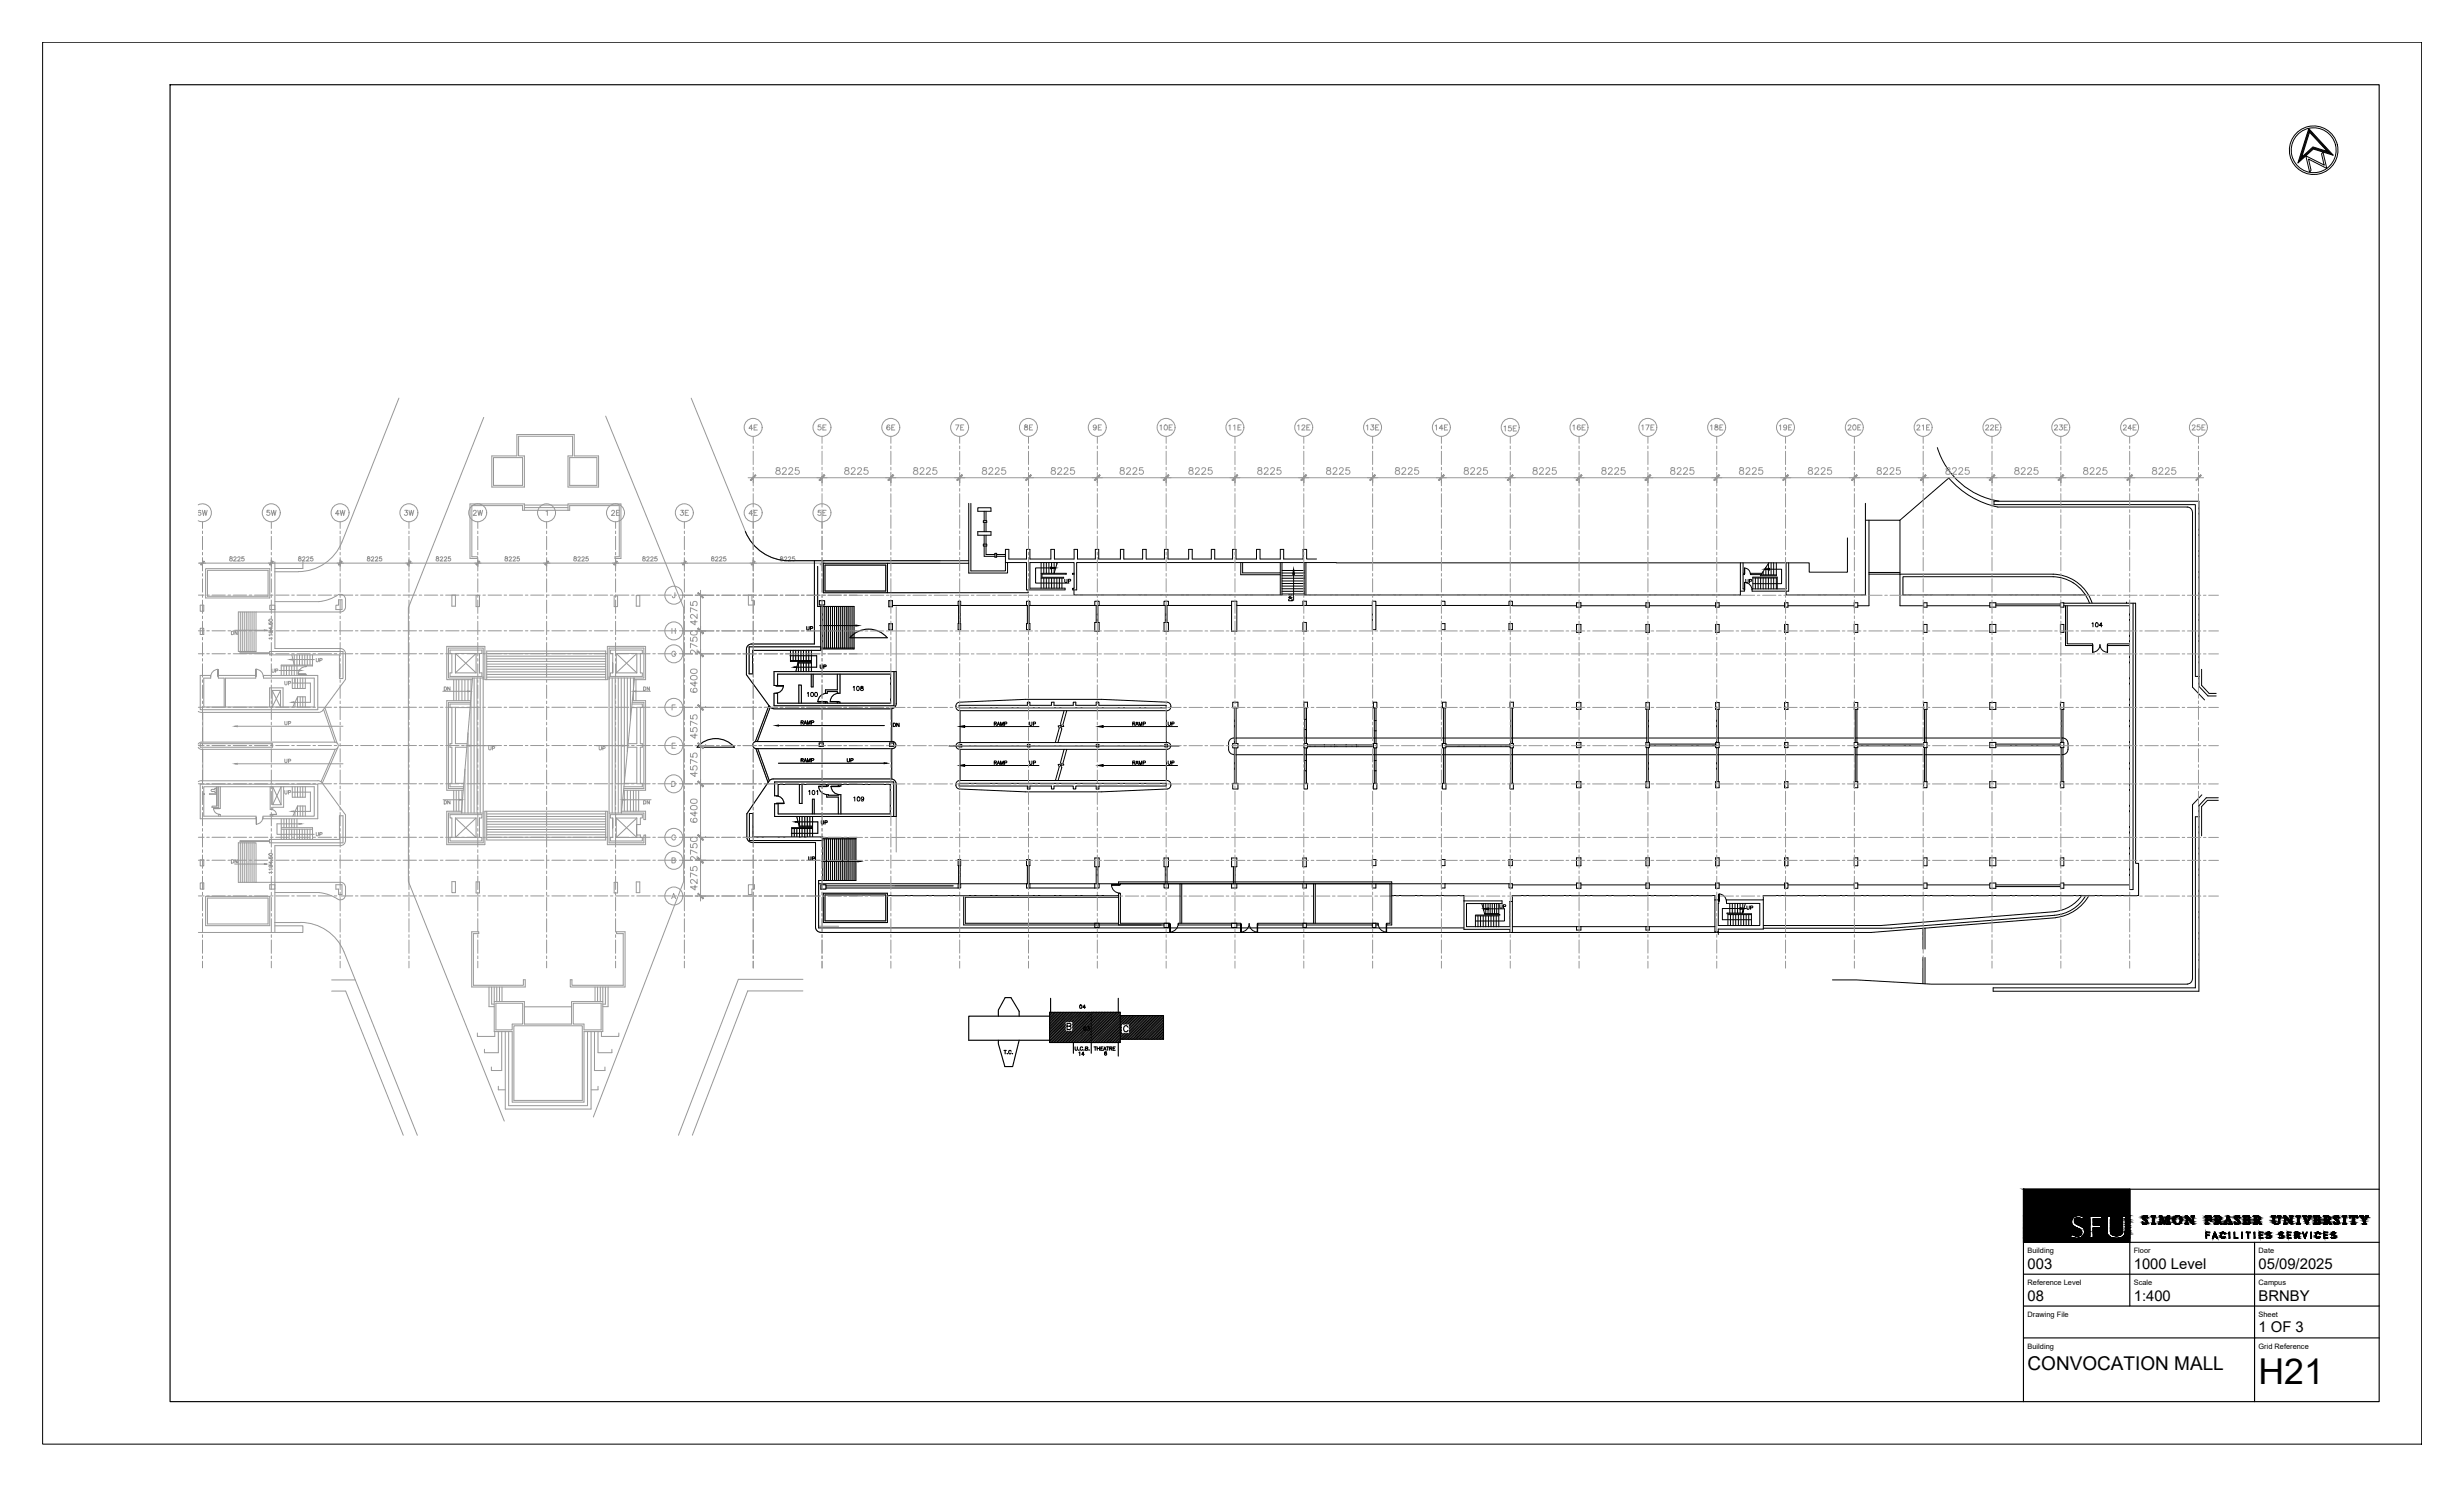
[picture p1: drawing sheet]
<svg xmlns="http://www.w3.org/2000/svg" width="737mm" height="444mm" viewBox="0 0 737 444" stroke-linecap="round" stroke-linejoin="round" font-family="sans-serif">
<defs><g id="words">
<text font-size="10.6" x="675.2" y="413.7">H21</text>
<text font-size="5.7" x="606.1" y="409.5">CONVOCATION MALL</text>
<g font-size="4.4">
<text x="606.1" y="379.2">003</text>
<text x="637.9" y="379.2">1000 Level</text>
<text x="675.2" y="379.2">05/09/2025</text>
<text x="606.1" y="388.8">08</text>
<text x="637.9" y="388.8">1:400</text>
<text x="675.2" y="388.8">BRNBY</text>
<text x="675.2" y="398.1">1 OF 3</text>
</g>
<g font-size="2.2">
<text x="606.1" y="374.5">Building</text>
<text x="637.9" y="374.5">Floor</text>
<text x="675.2" y="374.5">Date</text>
<text x="606.1" y="384.1">Reference Level</text>
<text x="637.9" y="384.1">Scale</text>
<text x="675.2" y="384.1">Campus</text>
<text x="606.1" y="393.6">Drawing File</text>
<text x="675.2" y="393.6">Sheet</text>
<text x="606.1" y="403.1">Building</text>
<text x="675.2" y="403.1">Grid Reference</text>
</g>
</g></defs>
<!-- layer: FP015_1|AWAFU -->
<g fill="none" stroke="#989898" stroke-width=".3">
<path d="M101.2 179.3h1v2.9h-1.8v-1.3h.8zM135.1 177.9v3.3h1v-3.3M142.3 178v3.3h1v-3.3M183.6 178.2v3.1h1v-3.1M190.2 178v3.2h1.1v-3.2M223.7 177.9h1.1v1.6h.8v1.4h-1.9zM244.9 179.5h1.6v1.4h-1.6zM80.6 194.7h21.9v8.1h-1v-7h-20.9zM80.6 180.9h1.6v1.3h-1.6zM134.5 194.3h9.6v1h-.8v5.8h.8v1.1h-9.6v-1.1h.6v-5.8h-.6zM136.1 195.3h6.2v5.8h-6.2zM183.2 198.2v2.9v-5.8h-.7v-1h9.5v1h-.6v5.8h.6v1.1h-9.5v-1.1h.7"/>
<path d="M184.2 195.3h6.2v5.8h-6.2zM223.9 193.4h21.5v1h-20.4v7h-1.1zM59.9 201.9h3.1v.8h-2.1v8.6h6.1v-8.6h-1.7v-.8h11.2v.8h-9.1v8.6h26.5v-8.6h-15.1v-.8h16.2v10.2h-35.1zM140.5 211.5h-4.4v10.8h3.5M140.6 210.5h-6.1v1h.6v10.8h-.6v1.1h.6v10.8h-.6v1h4.1M188.8 211.5h1.6v10.8h-2.6M188.9 210.5h3.1v1h-.6v10.8h.6v1.1h-.6v10.8h.6v1h-5.5M231.4 200.8h35.9v10.2h-35.9v-3.8h1.1v3h33.7v-8.7h-33.7v3.4h-1.1zM59.9 234.4h35.1v10.3h-16.4v-.7h15.3v-8.8h-33v8.8h15.6v.7h-16.6zM59.9 222.3h21.6v1.1h-21.6zM139.5 223.4h-3.4v10.8h2.5M187.7 223.4h2.7v10.8h-3.8"/>
<path d="M231.6 233.7h35.6v10.4h-35.6v-3.8h1v3h33.5v-8.8h-33.5v3.4h-1zM244.9 222.1h1.2v1.1h-1.2zM266 222.1h1.2v1.1h-1.2zM80.6 250.9h20.9v-7h1v8h-21.9zM136.1 244.5h6.2v5.8h-6.2zM143.3 244.5h.8v-1h-9.6v1h.6v5.8h-.6v1.1h9.6v-1.1h-.8v-5.8v3M183.2 244.5h-.7v-1h9.5v1h-.6v2h-1v-2h-6.2v5.8h6.2v-.7h1v.7h.6v1.1h-9.5v-1.1h.7v-5.8v3M224 243.2h1.1v7h20.9v1.1h-22zM80.6 264.5h1.6v1.3h-1.6zM100.4 264.5h1.8v2.9h-1v-1.6h-.8zM135.1 263.5v3.3h1v-3.3M142.3 263.6v3.3h1v-3.3"/>
<path d="M183.6 263.8v3.1h1v-3.1M190.2 263.6v3.2h1.1v-3.2M223.7 264.5h1.9v1.3h-.8v1.6h-1.1zM245.4 264.5h1.5v1.3h-1.5z"/>
</g>
<!-- layer: FP015_1|LRD -->
<g fill="none" stroke="#989898" stroke-width=".3">
<path d="M119.3 119l-17.1 43a14 14 0 0 1-13 8.9M206.6 119l16.2 39.8M144.6 124.8l-22.5 56.9v81.8l28.6 71.6M181.1 124.4l23.3 57.3v81.8l-27 70.4M222.8 158.9a14 14 0 0 0 13 8.7M82.2 179.8h13.2a15.1 15.1 0 0 0 6.2-2.1l1 .2 .5 .6 .2 2.9a1.55 1.55 0 0 1-1.6 1.5M89.2 170.9h-7v23h19.6M235.8 167.6h7.7v24.9h-18.8M82.2 182.9h19.6M101.7 193.9a1.54 1.54 0 0 1 1.6 1.5v7.7l-6.8 9.2-.5 .5-.7 .2h-35M223.1 194.1v7.6l7 9.6M224.7 192.5a1.54 1.54 0 0 0-1.6 1.5"/>
<path d="M267.9 181.4v28.9a1.54 1.54 0 0 1-1.5 1.6M59.3 212.7l1 .3M60.6 213v8.8M96.7 212.1l3.4 9.7M97.1 211.5l3.7 10.6M229.9 210.9l-4.1 10.8M230.1 211.2l.5 .5 .7 .2M230.3 211.4l-3.9 10.3M231.4 211.9h35M266.6 211.9v9.8M59.2 222.4l.4-.4 .6-.2h39.9a1.08 1.08 0 0 1 1 1.1 1.08 1.08 0 0 1-1 1.1h-39.9l-.6-.2-.4-.4M60.3 233.4l-1 .2"/>
<path d="M60.3 233.4h34.7M60.6 224v9.4M95 233.4l.7 .1 .6 .5M96.3 234l7 9.6v7.6a1.54 1.54 0 0 1-1.6 1.6M100.2 224l-4.2 9.7M101 223.5l-4.6 10.6M226 223.8l3.6 10.1M226.1 221.6a1.08 1.08 0 0 0-1.1 1.1 1.08 1.08 0 0 0 1.1 1.1h40.7M226.1 221.7h40.7M226.5 223.8l3.5 9.6M229.9 233.5l-6.6 9.8v7a1.54 1.54 0 0 0 1.5 1.5M231.1 232.8l-.7 .2-.6 .5"/>
<path d="M231.1 232.8h35.3M266.4 232.8a1.54 1.54 0 0 1 1.5 1.6M266.6 223.8v9M266.8 221.6a1.08 1.08 0 0 1 1 1.1 1.08 1.08 0 0 1-1 1.1M267.9 234.4v20.3M101.8 252.8h-19.6v23h7.6M224.8 251.9h19v25.3M82.2 263.8h19.6M89.8 275.7a14 14 0 0 1 13 8.8M101.7 263.7a1.54 1.54 0 0 1 1.6 1.6v2.2a1.59 1.59 0 0 1-1 1.4 1.59 1.59 0 0 1-1.8-.4l-2.8-1.3-2.3-.4h-13.2M267.5 264.8h17.4M102.9 284.6l21.9 54.8"/>
<path d="M240 292.7h-19.3l-17.9 46.7"/>
</g>
<!-- layer: FP015_1|ADO -->
<g fill="none" stroke="#989898" stroke-width=".3">
<path d="M91.4 199.3a2.26 2.26 0 0 0-2.2 2.1M65.1 200.1a2.22 2.22 0 0 0-2.1 2.2M65.1 200.1l.1 2.2zM76.5 200l.1 2.3zM76.5 200a2.26 2.26 0 0 1 2.2 2.3M89.2 201.4l2.2 .2zM231.9 204.9l2.3 .2zM234.2 205a2.26 2.26 0 0 1-2.3 2.2M244.5 209.7l2.5 .1zM247 207.3a2.52 2.52 0 0 0-2.5 2.4M248.2 209.7l2.5 .1zM250.7 207.2a2.52 2.52 0 0 0-2.5 2.4"/>
<path d="M61 237.3v.1M61 237.4h.1M232.1 237.9a2.26 2.26 0 0 1 2.3 2.2M244.7 235l2.6 .1zM244.7 235.1a2.52 2.52 0 0 0 2.5 2.4M248.5 235l2.5 .1zM248.5 235.1a2.52 2.52 0 0 0 2.5 2.4M63.8 241.7h1.8zM63.8 241.7l.6 1.2 1.2 .5M76.6 244.4l.1 2zM78.6 244.3a2.01 2.01 0 0 1-1.9 2M81.1 242a1.5 1.5 0 0 1 1.5 1.4"/>
<path d="M81.2 243.4l1.5 .1zM190.3 246.5l.1 3.1zM232.1 240.1l2.3 .1z"/>
</g>
<!-- layer: FP015_1|AWA -->
<g fill="none" stroke="#989898" stroke-width=".3">
<path d="M80.6 211.3v-5.7h4v5.7M81.4 211.3v-4.9h2.5v4.9M238.8 210.2v-5.4h.8v5.4M242.5 201.5v3.8h.6v-3.8M246.8 210.2v-.4h.5v.4M250.3 210.2v-.4h.8v.4M250.3 201.5v4.7h-3.5v1h.5v-.5h3v.5h.8v-5.7M64.7 235.2v5.8h-1.3v.4h2v.3h.5v-6.5M65.1 235.2v5.8h.3v-5.8M80.8 235.2v6.7h.7v-.6h3.3v-6.1M81.5 235.2v5.4h2.5v-5.4M239 234.5v5.7h.8v-5.7"/>
<path d="M247.1 234.5v.5h.6v-.5M250.6 234.5v.5h.8v-.5M65.4 244v-.5h.5v.5M80.8 244v-.5h.7v.5M242.9 243.3v-4.4h.5v4.4M250.6 243.3v-5h-3.5v-.8h.6v.2l3.7-.2v5.8"/>
</g>
<!-- layer: FP015_1|AFLSP -->
<path d="M60.9 237.3v.1M64 236h-.7a.46 .46 0 0 0 .1 .6 .46 .46 0 0 0 .7-.1l.1 .2M64.2 236.7l.2 .2M64.4 235.6l-.4 .4M64.4 235.6h.2v1.3h-.2M64.7 237.3h-2.1l2.1 .1" fill="none" stroke="#989898" stroke-width=".3"/>
<!-- layer: FP015_1|AFL -->
<g fill="#989898" stroke="#989898" stroke-width=".3">
<path d="M89.4 246.1l.8 .2-.8 .1z"/>
<path d="M70.1 217.1l.8-.1v.2z"/>
<path d="M70.1 228.3l.8-.1v.2z"/>
<path d="M79 258.2l.8 .1-.8 .1z"/>
<path d="M139.8 206.5l.7 .1-.7 .2z"/>
<path d="M87.1 242.5l.7-.1v.3z"/>
<path d="M79 188.3l.8 .1-.8 .1z"/>
<path d="M89.4 200.3l.8 .1-.8 .1z"/>
<path d="M86.6 197.2l.8-.2v.3z"/>
<path d="M87.1 209.9l.7-.1v.3z"/>
<path d="M189.3 206.6l.8-.1v.3z"/>
<path d="M137.4 238.9l.8 .2-.8 .1z"/>
<path d="M186 239.1l.8-.2v.3z"/>
<path d="M139.7 222.9l.8-.1v.2z"/>
<path d="M186.1 222.8l.8 .1-.8 .1z"/>
<path d="M264.3 228l.8 .1-.8 .2z"/>
<path d="M231.9 216.9l.8-.1v.2z"/>
<path d="M237.3 199.4l.7-.1v.3z"/>
<path d="M255.9 186.9l.8 .1-.8 .1z"/>
<path d="M237.6 245.7l.8-.2v.3z"/>
<path d="M256.5 257.4l.8 .1-.8 .1z"/>
</g>
<g fill="none" stroke="#989898" stroke-width=".3">
<path d="M69.2 188.7h.4a.54 .54 0 0 1 .3 .5 .54 .54 0 0 1-.3 .5h-.4zM70.1 188.4h8.9M70.9 188.7v1l-.7-1v1M80.4 186.2v.4l.5 .1a.37 .37 0 0 1 0-.6 .37 .37 0 0 1 .5 .1 .37 .37 0 0 1-.2 .5M80.7 188.6a.33 .33 0 0 1 .3 .3 .33 .33 0 0 1-.3 .3 .33 .33 0 0 1-.3-.3 .51 .51 0 0 1 .6-.3 .51 .51 0 0 1 .4 .5l-.1 .1M81.1 187.5v.7l-.7-.5h1M81.3 200v.7l.3 .3 .4-.2v-.8M81.3 187.1h.1M81.4 190.8h-1l.2 .2M81.4 189.8h-1l.2 .2M87.4 197.2h6.6M94.5 196.8l.1 .9 .2 .1 .4-.1v-.9"/>
<path d="M95.6 197.4l.7-.2v-.3l-.7-.1v1M136.1 195.3l6.2 5.8M142.3 195.3l-6.2 5.8M184.2 195.3l6.2 5.8M190.4 195.3l-6.2 5.8M236.2 196h7.9v3.4h-6.1M241.2 187.3v.8l.3 .3 .4-.3v-.8M242.3 187.8h.6v-.5h-.6v1.1M245.1 187h10.8M245.2 198.8v.9l.3 .1 .3-.1 .1-.9M246.3 199.3l.6-.1v-.3l-.6-.1v1M70.9 217.1h31.6"/>
<path d="M81.4 206.4l2.5 4.9M82.4 200.5h.6v-.5h-.6v1M83.4 200.4h6M83.9 206.4l-2.5 4.9M85.1 215.7l.1 .8 .2 .2 .4-.2v-.8M85.1 203.7v.7l.3 .3 .4-.1v-.9M86.2 216.2h.6l.1-.5h-.7v1M86.2 204.2h.6v-.5h-.6v1M87.3 204.2h5.5v5.7h-5M132.4 206.6h7.4M132.8 205.3h.3a.57 .57 0 0 1 .4 .6 .57 .57 0 0 1-.4 .5h-.3zM134.5 205.3v1.1l-.7-1.1v1.1"/>
<path d="M190.1 206.6h4.3M192.4 205.3h.3a.57 .57 0 0 1 .4 .6 .57 .57 0 0 1-.4 .5h-.3zM194.1 205.3v1.1l-.6-1.1v1.1M232.7 216.9h31.7M239.5 216l.6-.1v-.4l-.6-.1v1.1M239.8 216l.4 .5M240.4 216.5l.3-1.1 .4 1.1M240.5 216.2h.5M241.4 216.5v-1.1l.4 1.1 .4-1.1v1.1M242.6 216h.6l.1-.3-.7-.3v1.1M267 216.2h.4a.54 .54 0 0 1 .3 .5 .54 .54 0 0 1-.3 .5h-.4zM268.8 216.2v1l-.7-1v1"/>
<path d="M70.9 228.3h31.6M81.5 235.2l2.5 5.4M84 235.2l-2.5 5.4M85.1 236.3v.8l.3 .3 .4-.2v-.9M85.1 226.9v.8l.3 .3 .4-.2v-.9M86.2 236.9l.6-.1 .1-.4-.7-.1v1.1M86.2 227.5l.6-.1 .1-.4-.7-.1v1.1M87.3 236.8h5.5v5.7h-5M132.5 239.1h4.9M132.8 239.3h.3a.54 .54 0 0 1 .4 .5 .54 .54 0 0 1-.4 .5h-.3zM134.5 239.3v1l-.7-1v1M140.5 222.9h7.9"/>
<path d="M146.1 223.2v.8l.3 .2 .4-.3v-.7M147.2 223.7h.6v-.5h-.6v1M178.2 222.9h7.9M179.1 223.2l.1 .8 .2 .2 .4-.3v-.7M180.2 223.7h.6v-.5h-.6v1M186.8 239.1h7.8M192.4 239.3h.3a.54 .54 0 0 1 .4 .5 .54 .54 0 0 1-.4 .5h-.3zM194.1 239.3v1l-.6-1v1M232.7 228.1h31.6M239.5 227.2h.6v-.4h-.6v1M239.8 227.2l.4 .6M240.4 227.8l.3-1 .4 1"/>
<path d="M240.5 227.4h.5M241.4 227.8v-1l.4 1 .4-1v1M242.6 227.3h.4l.3-.4-.7-.1v1M253.3 226.8v.8l.3 .2 .3-.2 .1-.8M254.3 227.3h.5l.3-.4-.8-.1v1M69.2 257h.4a.54 .54 0 0 1 .3 .5 .54 .54 0 0 1-.3 .5h-.4zM70.1 258.3h8.9M70.9 257v1l-.7-1v1M80.4 256.1v.5l.5 .1a.36 .36 0 0 1-.1-.6 .36 .36 0 0 1 .6 .1 .36 .36 0 0 1-.2 .5M80.7 258.6a.33 .33 0 0 1 .3 .3 .33 .33 0 0 1-.3 .3 .33 .33 0 0 1-.3-.3 .51 .51 0 0 1 .6-.3 .51 .51 0 0 1 .4 .5l-.1 .1M81.1 257.5v.7l-.7-.5h1M81.3 257.1h.1"/>
<path d="M81.4 259.8h-1l.2 .3M89.4 246.3h-6.6v3.1h11.1M94.5 248.8l.1 .9 .2 .2 .4-.2v-.9M95.6 249.4l.7-.1v-.4l-.7-.1v1.1M136.1 244.5l6.2 5.8M142.3 244.5l-6.2 5.8M184.2 244.5l6.2 5.8M190.4 244.5l-6.2 5.8M238.4 245.7h6.1v3.4h-7.9M241.8 256.1v.8l.3 .3 .3-.2v-.9M242.9 256.7l.6-.1v-.3l-.6-.2v1.1M245.5 245.3l.1 .9 .2 .2 .4-.2v-.9"/>
<path d="M245.7 257.5h10.8M246.6 245.9l.6-.1 .1-.4-.7-.1v1.1M81.4 260.8h-1l.2 .2M243.8 277.1a1.54 1.54 0 0 0 1.5 1.6"/>
<circle cx="80.9" cy="185.4" r=".48"/>
<circle cx="80.9" cy="255.4" r=".48"/>
</g>
<!-- layer: FP015_1|AFLST -->
<g fill="none" stroke="#989898" stroke-width=".3">
<path d="M71.8 182.9v11.8M72.4 182.9v11.8M73 182.9v11.8M73.6 182.9v11.8M74.2 182.9v11.8M74.8 182.9v11.8M75.4 182.9v11.8M75.9 182.9v11.8M76.5 182.9v11.8h-5.3v-11.8h11M80.6 195.1h-8.8v.3h8.8M84.9 199.1v2.8M85.6 199.1v2.8"/>
<path d="M86.4 199.1v2.8M87.2 199.1v2.8M87.2 195.8l.8 3v-3M88 199.1v2.8M88.8 195.8v3M88.8 199.1v2.8M89.5 195.8v3M90.3 195.8v3M91.1 195.8v3M91.9 195.8v3M92.7 195.8v3M93.4 198.8h-9.3v3.1"/>
<path d="M93.4 195.8v3.3h-1.8v.2h-.3v-.2h-7.2M145.5 195.4h35.6M145.5 199.3h35.6M145.5 198.5h35.6M145.5 197.7h35.6M145.5 196.9h35.6M145.5 196.1h35.6M236.3 194.4v3.3h6v.2h-3.7l-.7 2.9M236.3 197.5h6.3M237.1 194.4v3.1M237.9 194.4v3.1M238.5 198.2h4.1"/>
<path d="M238.7 194.4v3.1M238.7 198.2v2.6M239.4 194.4v3.1M239.4 198.2v2.6M240.2 194.4v3.1M240.2 198.2v2.6M241 194.4v3.1M241 198.2v2.6M241.8 194.4v3.1M241.8 198.2v2.6M242.6 194.4v6.4M244.4 181.3h10.9v12.7h-9.9"/>
<path d="M245.4 193.7h9.9M245.4 181.3v12.1M246 181.3v12.4M246.5 181.3v12.4M247.1 181.3v12.4M247.7 181.3v12.4M248.3 181.3v12.4M248.9 181.3v12.4M249.5 181.3v12.4M250.1 181.3v12.4M250.6 181.3v12.4M251.2 181.3v12.4"/>
<path d="M251.8 181.3v12.4M252.4 181.3v12.4M253 181.3v12.4M253.5 181.3v12.4M254.1 181.3v12.4M254.7 181.3v12.4M87.4 202.7v3.1h3.9v-3.1M87.5 211.3l1.4-3v3M88.2 202.7v3.1M88.2 210v1.3M88.9 202.7v3.1M88.9 208.3h2.4v3"/>
<path d="M89.7 202.7v3.1M89.7 208.3v3M90.5 202.7v3.1M90.5 208.3v3M91.3 201.9v-.3h.3v.3M135.6 203.2v6.2M136.4 203.2v6.2M137.2 203.2v6.2M138.1 203.2v6.2M139 203.2v6.2M139.9 203.2v6.2M139.9 219v24"/>
<path d="M140.8 203.2v39.8M141.3 202.7l-3.4 40.3M141.7 202.7v40.3M142.6 202.7v40.3M143.6 202.7v40.3M144.4 202.2v40.3M144.9 203.2h36.7M145.5 203.2v-8.6h35.6v8.6M145.5 202.4h35.6M145.5 201.6h35.6M145.5 200.8h35.6M145.5 200h35.6"/>
<path d="M182.1 202.2v40.3M183 202.7v40.3M183.9 202.7v40.3M184.8 202.7v40.3M185.7 202.7v40.3M186.6 202.7v31.4M187.5 202.7v22M188.5 202.7v12.7M189.4 202.7v6.7M189.7 202.7l-3.9 40.3M190.1 203.2v6.2M87.4 235.2v3.1h3.9v-3.1"/>
<path d="M88.2 235.2v3.1M88.9 235.2v3.1M89.7 235.2v3.1M90.5 235.2v3.1M135.6 236.2v6.3M136.4 236.2v6.3M137.2 236.2v6.3M138.1 236.2v6.8M139 229.9v13.1M186.6 236.2v6.3M187.5 236.2v6.3M188.5 236.2v6.3"/>
<path d="M189.4 236.2v6.3M190.1 236.2v6.3M190.9 236.2v6.3M71.8 251.9v11.9M72.4 251.9v11.9M73 251.9v11.9M73.6 251.9v11.9M74.2 251.9v11.9M74.8 251.9v11.9M75.4 251.9v11.9M75.9 251.9v11.9M80.6 251.3h-8.8v.3h8.8"/>
<path d="M84.1 247.9h9.3M84.1 247.4h9.3v3.5M84.1 244.7v6.2M84.9 244.7v2.7M84.9 247.9v3M85.6 244.7v2.7M85.6 247.9v3M86.4 244.7v2.7M86.4 247.9v3M87.2 244.7v2.7M87.2 247.9v3M88 244.7v2.7"/>
<path d="M88 247.9v3M88.2 242.6v1.4M88.8 244.7v2.7M88.8 247.9v3M88.9 240.9h2.4v3.1M88.9 240.9v3.1M88.9 240.9l-1.4 3.1M89.5 247.9v3M89.7 240.9v3.1M90.3 247.9v3M90.5 240.9v3.1M91.1 247.9v3"/>
<path d="M91.9 247.9v3M92.7 247.9v3M144.9 242.5h36.7M145.5 242.5v8.6h35.6v-8.6M145.5 250.3h35.6M145.5 249.5h35.6M145.5 248.7h35.6M145.5 248h35.6M145.5 247.2h35.6M145.5 246.4h35.6M145.5 245.6h35.6M145.5 244.8h35.6"/>
<path d="M145.5 244.1h35.6M145.5 243.3h35.6M236.7 247.7h6.2M237.4 247.7v2.5M238.2 244.1l.8 3.1h3.7v.2h-6v2.8M238.2 247.7v2.5M238.9 246.9h4M239 244.1v2.8M239 247.7v2.5M239.8 244.1v2.8M239.8 247.7v2.5M240.6 244.1v2.8"/>
<path d="M240.6 247.7v2.5M241.3 244.1v2.8M241.3 247.7v2.5M242.1 244.1v2.8M242.1 247.7v2.5M242.9 244.1v6.1M246 251.1v12.1M246 250.5h9.9v12.7h-11.2M246 250.8h9.9M246.5 250.8v12.4M247.1 250.8v12.4M247.7 250.8v12.4"/>
<path d="M248.3 250.8v12.4M248.9 250.8v12.4M249.5 250.8v12.4M250 250.8v12.4M250.6 250.8v12.4M251.2 250.8v12.4M251.8 250.8v12.4M252.4 250.8v12.4M252.9 250.8v12.4M253.5 250.8v12.4M254.1 250.8v12.4M254.7 250.8v12.4"/>
<path d="M255.3 250.8v12.4M76.5 263.8v-11.9h-5.3v11.9h11"/>
</g>
<!-- layer: FP015_1|AWACO -->
<g fill="none" stroke="#989898" stroke-width=".3">
<path d="M135.1 177.9h1M142.3 178h1M183.6 178.2h1M190.2 178h1.1M265.7 179.5h1.1v1.9h-1.1zM59.9 180.9h1v1.8h-1zM59.9 187.8h1v1.9h-1zM265.7 186.5h1.1v1.8h-1.1zM59.9 257h1v1.8h-1zM59.9 263.9h1v1.9h-1zM135.1 263.5h1M142.3 263.6h1"/>
<path d="M183.6 263.8h1M190.2 263.6h1.1"/>
</g>
<!-- layer: FP015_1|LWA -->
<g fill="none" stroke="#989898" stroke-width=".3">
<path d="M147 136.3h7.5v-6.4h17.2v6.4h7.2v9.3h-9.1v-9.3h1.4v-5.9h-16.2v5.9h1.8v9.3h-9.8zM147.5 136.8h8.7v8.3h-8.7zM170.3 136.8h8.1v8.3h-8.1zM156.8 152.5v-1.9h-16.3v16.3h2.2v-.5h-1.6v-15.3h15.1v1.4h13.6M156.8 151.7h13M156.8 151h13M169.8 150.6h15.8v16.3h-1.7v-.5h1.2v-15.3h-14.8v1.4h-.5zM61.5 170h19.1v8.7h-19.1zM62 170.5h18.1v7.7h-18.1zM82.2 168v2.9M90.6 168v1.9h-8.4M243.5 167.6h37.6"/>
<path d="M244.4 169.3v12M246.6 168.9h18.2v7.8h-18.2zM265.3 168.4v8.8M281 168.4h-34.9v8.8h34.9M140.7 209.9h-6.6v25.8h4.4M140.7 209.4h-7.1v26.8h4.9M141.2 203.2h-7.6v-10h11.3v10M144.4 202.7h-10.3v-9h10.3v9.5M181.6 203.2v-10h11.4v10h-3.4M182.1 202.7h10.4v-9h-10.4v9.5M189 209.9h3.5v25.8h-6M189 209.4h4v26.8h-6.6"/>
<path d="M138 242.5h-4.4v10h11.3v-10M144.4 242.5v9.4h-10.3v-8.9h10.3M181.6 242.5v10h11.4v-2.9h-.5v2.3h-10.4v-9.4M185.8 242.5h7.2v2.5h-.5v-2h-10.4M61.5 267.9h19.1v8.8h-19.1zM62 268.4h18.1v7.8h-18.1zM82.2 276.7h8.4v2h-31.3M82.2 275.8v2.9M141 278.5h2.1v.6h-1.6v15.4h15v-1.6h.5v2.1h-16zM184.3 278.5h2.6v16.5h-16.4v-2.1h.5v1.6h15.3v-15.4h-2zM244.7 263.2v13.7h6M245.4 278.7h40.6"/>
<path d="M246.1 267h19.2v8.8h-19.2zM246.6 267.5h18.2v7.8h-18.2zM99.1 296.3h4.2l17.3 43.1M99.1 292.9h7.1M146.2 295v5.9h1.5M147 295v5.2h.7M147.7 299.4h9.1v6.7h14.1v-6.7h9.3M147.7 295v13.4h5.4v21.1h21.5v-21.1h5.6v-13.4M148.3 299.9h8v6.2h-3.2v1.8h-4.8zM148.5 295v4.4M149.3 295v4.4M150.1 295v4.4"/>
<path d="M171.4 299.9h8.3v8h-5.1v-1.8h-3.2zM177.9 295v4.4M178.6 295v4.4M179.5 295v4.4M181 295v5.2h-.8M181.8 295v5.9h-1.6M240 296.2h-16.5l-16.5 43.2M147.9 308.4v1.4h-5.2v-1M149 308.4v6.3h-4.2v-1M150 308.4v11.6h-3.1v-1M151 308.4v23.1h25.7v-23.1M152.1 308.4v22.1h23.5v-22.1"/>
<path d="M153.6 306.6h20.5v22.3h-20.5zM156.8 301h14.1M177.7 308.4v11.6h3.1v-1M178.8 308.4v6.3h4.1v-1M179.8 308.4v1.4h5.2v-1M149 324.7v1.1h2M178.8 324.7v1.1h-2.1"/>
</g>
<!-- layer: FP015_1|SGR -->
<g fill="none" stroke="#989898" stroke-width=".3">
<path d="M60.5 156v2M60.5 158.8v.7M81.1 156v2M81.1 158.8v.7M101.7 156v2M101.7 158.8v.7M122.3 156v2M122.3 158.8v.7M142.8 156v2M142.8 158.8v.7M163.4 156v2M163.4 158.8v.7"/>
<path d="M184 156v2M184 158.8v.7M204.6 156v2M204.6 158.8v.7M225.2 156v2M225.2 158.8v.7M245.7 156v2M245.7 158.8v.7M59.3 177.9h1.7M60.5 160.3v4M60.5 165.1v.8M60.5 166.7v4"/>
<path d="M60.5 171.5v.7M60.5 173v4M60.5 177.8v.8M60.5 179.4v4M61.8 177.9h.8M63.4 177.9h4M68.2 177.9h.7M69.7 177.9h4M74.5 177.9h.8M76.1 177.9h4M80.9 177.9h.7M81.1 160.3v4"/>
<path d="M81.1 165.1v.8M81.1 166.7v4M81.1 171.5v.7M81.1 173v4M81.1 177.8v.8M81.1 179.4v4M82.4 177.9h4M87.2 177.9h.8M88.8 177.9h4M93.6 177.9h.7M95.1 177.9h4M99.9 177.9h.8"/>
<path d="M101.5 177.9h4M101.7 160.3v4M101.7 165.1v.8M101.7 166.7v4M101.7 171.5v.7M101.7 173v4M101.7 177.8v.8M101.7 179.4v4M106.3 177.9h.7M107.8 177.9h4M112.6 177.9h.8M114.2 177.9h4"/>
<path d="M119 177.9h.7M120.5 177.9h4M122.3 160.3v4M122.3 165.1v.8M122.3 166.7v4M122.3 171.5v.7M122.3 173v4M122.3 177.8v.8M122.3 179.4v4M125.3 177.9h.8M126.9 177.9h4M131.7 177.9h.7"/>
<path d="M133.2 177.9h4M138 177.9h.8M139.6 177.9h4M142.8 160.3v4M142.8 165.1v.8M142.8 166.7v4M142.8 171.5v.7M142.8 173v4M142.8 177.8v.8M142.8 179.4v4M144.4 177.9h.7M145.9 177.9h4"/>
<path d="M150.7 177.9h.8M152.3 177.9h4M157.1 177.9h.7M158.6 177.9h4M163.4 177.9h.8M163.4 160.3v4M163.4 165.1v.8M163.4 166.7v4M163.4 171.5v.7M163.4 173v4M163.4 177.8v.8M163.4 179.4v4"/>
<path d="M165 177.9h4M169.8 177.9h.7M171.3 177.9h4M176.1 177.9h.8M177.7 177.9h4M182.5 177.9h.7M184 177.9h4M184 160.3v4M184 165.1v.8M184 166.7v4M184 171.5v.7M184 173v4"/>
<path d="M184 177.8v.8M184 179.4v4M188.8 177.9h.8M190.4 177.9h4M195.2 177.9h.7M196.7 177.9h4M201.5 177.9h.8M203.1 177.9h4M204.6 160.3v4M204.6 165.1v.8M204.6 166.7v4M204.6 171.5v.7"/>
<path d="M204.6 173v4M204.6 177.8v.8M204.6 179.4v4M207.9 177.9h.8M209.4 177.9h4M214.2 177.9h.8M215.8 177.9h4M220.6 177.9h.8M222.1 177.9h4M225.2 160.3v4M225.2 165.1v.8M225.2 166.7v4"/>
<path d="M225.2 171.5v.7M225.2 173v4M225.2 177.8v.8M225.2 179.4v4M226.9 177.9h.8M228.5 177.9h4M233.3 177.9h.8M234.8 177.9h4M239.6 177.9h.8M241.2 177.9h4M245.7 160.3v4M245.7 165.1v.8"/>
<path d="M245.7 166.7v4M245.7 171.5v.7M245.7 173v4M245.7 177.8v.8M245.7 179.4v4M246 177.9h.8M247.5 177.9h4M252.3 177.9h.8M253.9 177.9h2.3M59.3 188.6h1.7M59.3 195.4h1.7M60.5 184.2v.7"/>
<path d="M60.5 185.7v4M60.5 190.5v.8M60.5 192.1v4M60.5 196.9v.7M60.5 198.4v4M61.8 188.6h.8M61.8 195.4h.8M63.4 188.6h4M63.4 195.4h4M68.2 188.6h.7M68.2 195.4h.7M69.7 188.6h4"/>
<path d="M69.7 195.4h4M74.5 188.6h.8M74.5 195.4h.8M76.1 188.6h4M76.1 195.4h4M80.9 188.6h.7M80.9 195.4h.7M81.1 184.2v.7M81.1 185.7v4M81.1 190.5v.8M81.1 192.1v4M81.1 196.9v.7"/>
<path d="M81.1 198.4v4M82.4 188.6h4M82.4 195.4h4M87.2 188.6h.8M87.2 195.4h.8M88.8 188.6h4M88.8 195.4h4M93.6 188.6h.7M93.6 195.4h.7M95.1 188.6h4M95.1 195.4h4M99.9 188.6h.8"/>
<path d="M99.9 195.4h.8M101.5 188.6h4M101.5 195.4h4M101.7 184.2v.7M101.7 185.7v4M101.7 190.5v.8M101.7 192.1v4M101.7 196.9v.7M101.7 198.4v4M106.3 188.6h.7M106.3 195.4h.7M107.8 188.6h4"/>
<path d="M107.8 195.4h4M112.6 188.6h.8M112.6 195.4h.8M114.2 188.6h4M114.2 195.4h4M119 188.6h.7M119 195.4h.7M120.5 188.6h4M120.5 195.4h4M122.3 184.2v.7M122.3 185.7v4M122.3 190.5v.8"/>
<path d="M122.3 192.1v4M122.3 196.9v.7M122.3 198.4v4M125.3 188.6h.8M125.3 195.4h.8M126.9 188.6h4M126.9 195.4h4M131.7 188.6h.7M131.7 195.4h.7M133.2 188.6h4M133.2 195.4h4M138 188.6h.8"/>
<path d="M138 195.4h.8M139.6 188.6h4M139.6 195.4h4M142.8 184.2v.7M142.8 185.7v4M142.8 190.5v.8M142.8 192.1v4M142.8 196.9v.7M142.8 198.4v4M144.4 188.6h.7M144.4 195.4h.7M145.9 188.6h4"/>
<path d="M145.9 195.4h4M150.7 188.6h.8M150.7 195.4h.8M152.3 188.6h4M152.3 195.4h4M157.1 188.6h.7M157.1 195.4h.7M158.6 188.6h4M158.6 195.4h4M163.4 188.6h.8M163.4 195.4h.8M163.4 184.2v.7"/>
<path d="M163.4 185.7v4M163.4 190.5v.8M163.4 192.1v4M163.4 196.9v.7M163.4 198.4v4M165 188.6h4M165 195.4h4M169.8 188.6h.7M169.8 195.4h.7M171.3 188.6h4M171.3 195.4h4M176.1 188.6h.8"/>
<path d="M176.1 195.4h.8M177.7 188.6h4M177.7 195.4h4M182.5 188.6h.7M182.5 195.4h.7M184 188.6h4M184 195.4h4M184 184.2v.7M184 185.7v4M184 190.5v.8M184 192.1v4M184 196.9v.7"/>
<path d="M184 198.4v4M188.8 188.6h.8M188.8 195.4h.8M190.4 188.6h4M190.4 195.4h4M195.2 188.6h.7M195.2 195.4h.7M196.7 188.6h4M196.7 195.4h4M201.5 188.6h.8M201.5 195.4h.8M203.1 188.6h4"/>
<path d="M203.1 195.4h4M204.6 184.2v.7M204.6 185.7v4M204.6 190.5v.8M204.6 192.1v4M204.6 196.9v.7M204.6 198.4v4M207.9 188.6h.8M207.9 195.4h.8M209.4 188.6h4M209.4 195.4h4M214.2 188.6h.8"/>
<path d="M214.2 195.4h.8M215.8 188.6h4M215.8 195.4h4M220.6 188.6h.8M220.6 195.4h.8M222.1 188.6h4M222.1 195.4h4M225.2 184.2v.7M225.2 185.7v4M225.2 190.5v.8M225.2 192.1v4M225.2 196.9v.7"/>
<path d="M225.2 198.4v4M226.9 188.6h.8M226.9 195.4h.8M228.5 188.6h4M228.5 195.4h4M233.3 188.6h.8M233.3 195.4h.8M234.8 188.6h4M234.8 195.4h4M239.6 188.6h.8M239.6 195.4h.8M241.2 188.6h4"/>
<path d="M241.2 195.4h4M245.7 184.2v.7M245.7 185.7v4M245.7 190.5v.8M245.7 192.1v4M245.7 196.9v.7M245.7 198.4v4M246 188.6h.8M246 195.4h.8M247.5 188.6h4M247.5 195.4h4M252.3 188.6h.8"/>
<path d="M252.3 195.4h.8M253.9 188.6h2.3M253.9 195.4h2.3M59.3 211.4h1.7M60.5 203.2v.8M60.5 204.8v4M60.5 209.6v.7M60.5 211.1v4M60.5 215.9v.8M60.5 217.5v4M61.8 211.4h.8M63.4 211.4h4"/>
<path d="M68.2 211.4h.7M69.7 211.4h4M74.5 211.4h.8M76.1 211.4h4M80.9 211.4h.7M81.1 203.2v.8M81.1 204.8v4M81.1 209.6v.7M81.1 211.1v4M81.1 215.9v.8M81.1 217.5v4M82.4 211.4h4"/>
<path d="M87.2 211.4h.8M88.8 211.4h4M93.6 211.4h.7M95.1 211.4h4M99.9 211.4h.8M101.5 211.4h4M101.7 203.2v.8M101.7 204.8v4M101.7 209.6v.7M101.7 211.1v4M101.7 215.9v.8M101.7 217.5v4"/>
<path d="M106.3 211.4h.7M107.8 211.4h4M112.6 211.4h.8M114.2 211.4h4M119 211.4h.7M120.5 211.4h4M122.3 203.2v.8M122.3 204.8v4M122.3 209.6v.7M122.3 211.1v4M122.3 215.9v.8M122.3 217.5v4"/>
<path d="M125.3 211.4h.8M126.9 211.4h4M131.7 211.4h.7M133.2 211.4h4M138 211.4h.8M139.6 211.4h4M142.8 203.2v.8M142.8 204.8v4M142.8 209.6v.7M142.8 211.1v4M142.8 215.9v.8M142.8 217.5v4"/>
<path d="M144.4 211.4h.7M145.9 211.4h4M150.7 211.4h.8M152.3 211.4h4M157.1 211.4h.7M158.6 211.4h4M163.4 211.4h.8M163.4 203.2v.8M163.4 204.8v4M163.4 209.6v.7M163.4 211.1v4M163.4 215.9v.8"/>
<path d="M163.4 217.5v4M165 211.4h4M169.8 211.4h.7M171.3 211.4h4M176.1 211.4h.8M177.7 211.4h4M182.5 211.4h.7M184 211.4h4M184 203.2v.8M184 204.8v4M184 209.6v.7M184 211.1v4"/>
<path d="M184 215.9v.8M184 217.5v4M188.8 211.4h.8M190.4 211.4h4M195.2 211.4h.7M196.7 211.4h4M201.5 211.4h.8M203.1 211.4h4M204.6 203.2v.8M204.6 204.8v4M204.6 209.6v.7M204.6 211.1v4"/>
<path d="M204.6 215.9v.8M204.6 217.5v4M207.9 211.4h.8M209.4 211.4h4M214.2 211.4h.8M215.8 211.4h4M220.6 211.4h.8M222.1 211.4h4M225.2 203.2v.8M225.2 204.8v4M225.2 209.6v.7M225.2 211.1v4"/>
<path d="M225.2 215.9v.8M225.2 217.5v4M226.9 211.4h.8M228.5 211.4h4M233.3 211.4h.8M234.8 211.4h4M239.6 211.4h.8M241.2 211.4h4M245.7 203.2v.8M245.7 204.8v4M245.7 209.6v.7M245.7 211.1v4"/>
<path d="M245.7 215.9v.8M245.7 217.5v4M246 211.4h.8M247.5 211.4h4M252.3 211.4h.8M253.9 211.4h2.3M59.3 234.3h1.7M59.3 222.9h1.7M60.5 222.3v.7M60.5 223.8v4M60.5 228.6v.8M60.5 230.2v4"/>
<path d="M60.5 235v.8M60.5 236.5v4M61.8 234.3h.8M61.8 222.9h.8M63.4 234.3h4M63.4 222.9h4M68.1 234.3h.8M68.2 222.9h.7M69.7 234.3h4M69.7 222.9h4M74.5 234.3h.8M74.5 222.9h.8"/>
<path d="M76.1 234.3h4M76.1 222.9h4M80.8 234.3h.8M80.9 222.9h.7M81.1 222.3v.7M81.1 223.8v4M81.1 228.6v.8M81.1 230.2v4M81.1 235v.8M81.1 236.5v4M82.4 234.3h4M82.4 222.9h4"/>
<path d="M87.2 234.3h.8M87.2 222.9h.8M88.8 234.3h4M88.8 222.9h4M93.5 234.3h.8M93.6 222.9h.7M95.1 234.3h4M95.1 222.9h4M99.9 234.3h.8M99.9 222.9h.8M101.5 234.3h4M101.5 222.9h4"/>
<path d="M101.7 222.3v.7M101.7 223.8v4M101.7 228.6v.8M101.7 230.2v4M101.7 235v.8M101.7 236.5v4M106.2 234.3h.8M106.3 222.9h.7M107.8 234.3h4M107.8 222.9h4M112.6 234.3h.8M112.6 222.9h.8"/>
<path d="M114.2 234.3h4M114.2 222.9h4M118.9 234.3h.8M119 222.9h.7M120.5 234.3h4M120.5 222.9h4M122.3 222.3v.7M122.3 223.8v4M122.3 228.6v.8M122.3 230.2v4M122.3 235v.8M122.3 236.5v4"/>
<path d="M125.3 234.3h.8M125.3 222.9h.8M126.9 234.3h4M126.9 222.9h4M131.6 234.3h.8M131.7 222.9h.7M133.2 234.3h4M133.2 222.9h4M138 234.3h.8M138 222.9h.8M139.6 234.3h4M139.6 222.9h4"/>
<path d="M142.8 222.3v.7M142.8 223.8v4M142.8 228.6v.8M142.8 230.2v4M142.8 235v.8M142.8 236.5v4M144.3 234.3h.8M144.4 222.9h.7M145.9 234.3h4M145.9 222.9h4M150.7 234.3h.8M150.7 222.9h.8"/>
<path d="M152.3 234.3h4M152.3 222.9h4M157 234.3h.8M157.1 222.9h.7M158.6 234.3h4M158.6 222.9h4M163.4 234.3h.8M163.4 222.9h.8M163.4 222.3v.7M163.4 223.8v4M163.4 228.6v.8M163.4 230.2v4"/>
<path d="M163.4 235v.8M163.4 236.5v4M165 234.3h4M165 222.9h4M169.7 234.3h.8M169.8 222.9h.7M171.3 234.3h4M171.3 222.9h4M176.1 234.3h.8M176.1 222.9h.8M177.7 234.3h4M177.7 222.9h4"/>
<path d="M182.4 234.3h.8M182.5 222.9h.7M184 234.3h4M184 222.9h4M184 222.3v.7M184 223.8v4M184 228.6v.8M184 230.2v4M184 235v.8M184 236.5v4M188.8 234.3h.8M188.8 222.9h.8"/>
<path d="M190.4 234.3h4M190.4 222.9h4M195.1 234.3h.8M195.2 222.9h.7M196.7 234.3h4M196.7 222.9h4M201.5 234.3h.8M201.5 222.9h.8M203.1 234.3h4M203.1 222.9h4M204.6 222.3v.7M204.6 223.8v4"/>
<path d="M204.6 228.6v.8M204.6 230.2v4M204.6 235v.8M204.6 236.5v4M207.8 234.3h.8M207.9 222.9h.8M209.4 234.3h4M209.4 222.9h4M214.2 234.3h.8M214.2 222.9h.8M215.8 234.3h4M215.8 222.9h4"/>
<path d="M220.5 234.3h.8M220.6 222.9h.8M222.1 234.3h4M222.1 222.9h4M225.2 222.3v.7M225.2 223.8v4M225.2 228.6v.8M225.2 230.2v4M225.2 235v.8M225.2 236.5v4M226.9 234.3h.8M226.9 222.9h.8"/>
<path d="M228.5 234.3h4M228.5 222.9h4M233.2 234.3h.8M233.3 222.9h.8M234.8 234.3h4M234.8 222.9h4M239.6 234.3h.8M239.6 222.9h.8M241.2 234.3h4M241.2 222.9h4M245.7 222.3v.7M245.7 223.8v4"/>
<path d="M245.7 228.6v.8M245.7 230.2v4M245.7 235v.8M245.7 236.5v4M245.9 234.3h.8M246 222.9h.8M247.5 234.3h4M247.5 222.9h4M252.3 234.3h.8M252.3 222.9h.8M253.9 234.3h2.3M253.9 222.9h2.3"/>
<path d="M59.3 257.1h1.7M59.3 250.3h1.7M60.5 241.3v.8M60.5 242.9v4M60.5 247.7v.8M60.5 249.2v4M60.5 254v.8M60.5 255.6v4M61.8 257.1h.8M61.8 250.3h.8M63.4 257.1h4M63.4 250.3h4"/>
<path d="M68.2 257.1h.7M68.2 250.3h.7M69.7 257.1h4M69.7 250.3h4M74.5 257.1h.8M74.5 250.3h.8M76.1 257.1h4M76.1 250.3h4M80.9 257.1h.7M80.9 250.3h.7M81.1 241.3v.8M81.1 242.9v4"/>
<path d="M81.1 247.7v.8M81.1 249.2v4M81.1 254v.8M81.1 255.6v4M82.4 257.1h4M82.4 250.3h4M87.2 257.1h.8M87.2 250.3h.8M88.8 257.1h4M88.8 250.3h4M93.6 257.1h.7M93.6 250.3h.7"/>
<path d="M95.1 257.1h4M95.1 250.3h4M99.9 257.1h.8M99.9 250.3h.8M101.5 257.1h4M101.5 250.3h4M101.7 241.3v.8M101.7 242.9v4M101.7 247.7v.8M101.7 249.2v4M101.7 254v.8M101.7 255.6v4"/>
<path d="M106.3 257.1h.7M106.3 250.3h.7M107.8 257.1h4M107.8 250.3h4M112.6 257.1h.8M112.6 250.3h.8M114.2 257.1h4M114.2 250.3h4M119 257.1h.7M119 250.3h.7M120.5 257.1h4M120.5 250.3h4"/>
<path d="M122.3 241.3v.8M122.3 242.9v4M122.3 247.7v.8M122.3 249.2v4M122.3 254v.8M122.3 255.6v4M125.3 257.1h.8M125.3 250.3h.8M126.9 257.1h4M126.9 250.3h4M131.7 257.1h.7M131.7 250.3h.7"/>
<path d="M133.2 257.1h4M133.2 250.3h4M138 257.1h.8M138 250.3h.8M139.6 257.1h4M139.6 250.3h4M142.8 241.3v.8M142.8 242.9v4M142.8 247.7v.8M142.8 249.2v4M142.8 254v.8M142.8 255.6v4"/>
<path d="M144.4 257.1h.7M144.4 250.3h.7M145.9 257.1h4M145.9 250.3h4M150.7 257.1h.8M150.7 250.3h.8M152.3 257.1h4M152.3 250.3h4M157.1 257.1h.7M157.1 250.3h.7M158.6 257.1h4M158.6 250.3h4"/>
<path d="M163.4 257.1h.8M163.4 250.3h.8M163.4 241.3v.8M163.4 242.9v4M163.4 247.7v.8M163.4 249.2v4M163.4 254v.8M163.4 255.6v4M165 257.1h4M165 250.3h4M169.8 257.1h.7M169.8 250.3h.7"/>
<path d="M171.3 257.1h4M171.3 250.3h4M176.1 257.1h.8M176.1 250.3h.8M177.7 257.1h4M177.7 250.3h4M182.5 257.1h.7M182.5 250.3h.7M184 257.1h4M184 250.3h4M184 241.3v.8M184 242.9v4"/>
<path d="M184 247.7v.8M184 249.2v4M184 254v.8M184 255.6v4M188.8 257.1h.8M188.8 250.3h.8M190.4 257.1h4M190.4 250.3h4M195.2 257.1h.7M195.2 250.3h.7M196.7 257.1h4M196.7 250.3h4"/>
<path d="M201.5 257.1h.8M201.5 250.3h.8M203.1 257.1h4M203.1 250.3h4M204.6 241.3v.8M204.6 242.9v4M204.6 247.7v.8M204.6 249.2v4M204.6 254v.8M204.6 255.6v4M207.9 257.1h.8M207.9 250.3h.8"/>
<path d="M209.4 257.1h4M209.4 250.3h4M214.2 257.1h.8M214.2 250.3h.8M215.8 257.1h4M215.8 250.3h4M220.6 257.1h.8M220.6 250.3h.8M222.1 257.1h4M222.1 250.3h4M225.2 241.3v.8M225.2 242.9v4"/>
<path d="M225.2 247.7v.8M225.2 249.2v4M225.2 254v.8M225.2 255.6v4M226.9 257.1h.8M226.9 250.3h.8M228.5 257.1h4M228.5 250.3h4M233.3 257.1h.8M233.3 250.3h.8M234.8 257.1h4M234.8 250.3h4"/>
<path d="M239.6 257.1h.8M239.6 250.3h.8M241.2 257.1h4M241.2 250.3h4M245.7 241.3v.8M245.7 242.9v4M245.7 247.7v.8M245.7 249.2v4M245.7 254v.8M245.7 255.6v4M246 257.1h.8M246 250.3h.8"/>
<path d="M247.5 257.1h4M247.5 250.3h4M252.3 257.1h.8M252.3 250.3h.8M253.9 257.1h2.3M253.9 250.3h2.3M59.3 267.8h1.7M60.5 260.4v.8M60.5 261.9v4M60.5 266.7v.8M60.5 268.3v4M60.5 273.1v.8"/>
<path d="M60.5 274.6v4M60.5 279.4v.8M61.8 267.8h.8M63.4 267.8h4M68.2 267.8h.7M69.7 267.8h4M74.5 267.8h.8M76.1 267.8h4M80.9 267.8h.7M81.1 260.4v.8M81.1 261.9v4M81.1 266.7v.8"/>
<path d="M81.1 268.3v4M81.1 273.1v.8M81.1 274.6v4M81.1 279.4v.8M82.4 267.8h4M87.2 267.8h.8M88.8 267.8h4M93.6 267.8h.7M95.1 267.8h4M99.9 267.8h.8M101.5 267.8h4M101.7 260.4v.8"/>
<path d="M101.7 261.9v4M101.7 266.7v.8M101.7 268.3v4M101.7 273.1v.8M101.7 274.6v4M101.7 279.4v.8M106.3 267.8h.7M107.8 267.8h4M112.6 267.8h.8M114.2 267.8h4M119 267.8h.7M120.5 267.8h4"/>
<path d="M122.3 260.4v.8M122.3 261.9v4M122.3 266.7v.8M122.3 268.3v4M122.3 273.1v.8M122.3 274.6v4M122.3 279.4v.8M125.3 267.8h.8M126.9 267.8h4M131.7 267.8h.7M133.2 267.8h4M138 267.8h.8"/>
<path d="M139.6 267.8h4M142.8 260.4v.8M142.8 261.9v4M142.8 266.7v.8M142.8 268.3v4M142.8 273.1v.8M142.8 274.6v4M142.8 279.4v.8M144.4 267.8h.7M145.9 267.8h4M150.7 267.8h.8M152.3 267.8h4"/>
<path d="M157.1 267.8h.7M158.6 267.8h4M163.4 267.8h.8M163.4 260.4v.8M163.4 261.9v4M163.4 266.7v.8M163.4 268.3v4M163.4 273.1v.8M163.4 274.6v4M163.4 279.4v.8M165 267.8h4M169.8 267.8h.7"/>
<path d="M171.3 267.8h4M176.1 267.8h.8M177.7 267.8h4M182.5 267.8h.7M184 267.8h4M184 260.4v.8M184 261.9v4M184 266.7v.8M184 268.3v4M184 273.1v.8M184 274.6v4M184 279.4v.8"/>
<path d="M188.8 267.8h.8M190.4 267.8h4M195.2 267.8h.7M196.7 267.8h4M201.5 267.8h.8M203.1 267.8h4M204.6 260.4v.8M204.6 261.9v4M204.6 266.7v.8M204.6 268.3v4M204.6 273.1v.8M204.6 274.6v4"/>
<path d="M204.6 279.4v.8M207.9 267.8h.8M209.4 267.8h4M214.2 267.8h.8M215.8 267.8h4M220.6 267.8h.8M222.1 267.8h4M225.2 260.4v.8M225.2 261.9v4M225.2 266.7v.8M225.2 268.3v4M225.2 273.1v.8"/>
<path d="M225.2 274.6v4M225.2 279.4v.8M226.9 267.8h.8M228.5 267.8h4M233.3 267.8h.8M234.8 267.8h4M239.6 267.8h.8M241.2 267.8h4M245.7 260.4v.8M245.7 261.9v4M245.7 266.7v.8M245.7 268.3v4"/>
<path d="M245.7 273.1v.8M245.7 274.6v4M245.7 279.4v.8M246 267.8h.8M247.5 267.8h4M252.3 267.8h.8M253.9 267.8h2.3M60.5 281v4M60.5 285.8v.8M60.5 287.3v2M81.1 281v4M81.1 285.8v.8"/>
<path d="M81.1 287.3v2M101.7 281v4M101.7 285.8v.8M101.7 287.3v2M122.3 281v4M122.3 285.8v.8M122.3 287.3v2M142.8 281v4M142.8 285.8v.8M142.8 287.3v2M163.4 281v4M163.4 285.8v.8"/>
<path d="M163.4 287.3v2M184 281v4M184 285.8v.8M184 287.3v2M204.6 281v4M204.6 285.8v.8M204.6 287.3v2M225.2 281v4M225.2 285.8v.8M225.2 287.3v2M245.7 281v4M245.7 285.8v.8"/>
<path d="M245.7 287.3v2"/>
</g>
<!-- layer: FP015_1|SGRID -->
<g fill="none" stroke="#989898" stroke-width=".3">
<path d="M59.3 150.9a2.69 2.69 0 0 1 3.9 2.4 2.69 2.69 0 0 1-3.9 2.4M59.3 152.8l.3-.3 .4 .3M59.3 153.3a.47 .47 0 0 1 .7-.1 .47 .47 0 0 1 0 .7 .47 .47 0 0 1-.7 0M60.5 152.5l.3 1.6 .4-1.6 .4 1.6 .3-1.6M80.6 152.5h-.8v.7a.54 .54 0 0 1 .8 0 .54 .54 0 0 1-.1 .8 .54 .54 0 0 1-.8-.2M81.1 152.5l.3 1.6 .4-1.6 .4 1.6 .4-1.6M101.4 153.6h-1.1l.7-1.1v1.6M101.7 152.5l.3 1.6 .4-1.6 .3 1.6 .4-1.6M121 152.5h.8l-.4 .6a.5 .5 0 0 1 .3 .8 .5 .5 0 0 1-.8-.1M122.3 152.5l.3 1.6 .4-1.6 .3 1.6 .4-1.6M141.5 152.9a.43 .43 0 0 1 .4-.4 .43 .43 0 0 1 .5 .3l-1 1.3h1.1M142.8 152.5l.4 1.6 .4-1.6 .3 1.6 .4-1.6"/>
<path d="M163.2 152.8l.4-.3v1.6M182.8 152.9l.6-.4 .3 .5-.9 1.1h1M184.3 153.3h.6M185.3 152.5h-1v1.6h1M203.5 152.5h.8l-.5 .6a.52 .52 0 0 1 .5 .5 .52 .52 0 0 1-.4 .6 .52 .52 0 0 1-.6-.4M204.9 153.3h.5M205.8 152.5h-.9v1.6h.9M225 153.6h-1.1l.8-1.1v1.6M225.4 153.3h.6M226.4 152.5h-1v1.6h1M245.4 152.5h-.8v.7a.54 .54 0 0 1 .8 0 .54 .54 0 0 1-.1 .8 .54 .54 0 0 1-.8-.2M246 153.3h.6"/>
<path d="M247 152.5h-1v1.6h1"/>
<circle cx="81.1" cy="153.3" r="2.69"/>
<circle cx="101.7" cy="153.3" r="2.69"/>
<circle cx="122.2" cy="153.3" r="2.69"/>
<circle cx="142.8" cy="153.3" r="2.69"/>
<circle cx="163.4" cy="153.3" r="2.69"/>
<circle cx="184" cy="153.3" r="2.69"/>
<circle cx="204.6" cy="153.3" r="2.69"/>
<circle cx="225.1" cy="153.3" r="2.69"/>
<circle cx="245.7" cy="153.3" r="2.69"/>
</g>
<!-- layer: FP015_1|SGRDI -->
<g fill="none" stroke="#989898" stroke-width=".3">
<path d="M59.3 168.3h187.4M60.5 167.4v1.9M68.7 166.5v.3l.8 .5a.44 .44 0 0 1-.4 .4 .44 .44 0 0 1-.5-.3l.2-.4 .6-.3-.2-.3zM69.9 166.7l.5-.3 .2 .4-.8 .9h.9M71.1 166.7a.36 .36 0 0 1 .4-.3 .36 .36 0 0 1 .3 .4l-.8 .9h.8M72.9 166.4h-.6v.6a.43 .43 0 0 1 .6-.1 .43 .43 0 0 1 0 .7 .43 .43 0 0 1-.7-.2M81.1 167.4v1.9M89.3 166.5v.3l.7 .5a.44 .44 0 0 1-.3 .4 .44 .44 0 0 1-.5-.3l.2-.4 .6-.3-.3-.3zM90.5 166.7l.4-.3 .3 .4-.8 .9h.8M91.7 166.7a.36 .36 0 0 1 .4-.3 .36 .36 0 0 1 .3 .4l-.8 .9h.8M93.5 166.4h-.6l-.1 .6a.43 .43 0 0 1 .7-.1 .43 .43 0 0 1-.1 .7 .43 .43 0 0 1-.6-.2M101.7 167.4v1.9"/>
<path d="M109.9 166.5v.3l.7 .5a.44 .44 0 0 1-.3 .4 .44 .44 0 0 1-.5-.3l.2-.4 .6-.3-.3-.3zM111 166.7a.36 .36 0 0 1 .4-.3 .36 .36 0 0 1 .4 .4l-.8 .9h.8M112.2 166.7a.36 .36 0 0 1 .4-.3 .36 .36 0 0 1 .3 .4l-.7 .9h.8M114.1 166.4h-.6l-.1 .6a.43 .43 0 0 1 .7-.1 .43 .43 0 0 1-.1 .7 .43 .43 0 0 1-.6-.2M122.3 167.4v1.9M130.5 166.5v.3l.7 .5a.44 .44 0 0 1-.4 .4 .44 .44 0 0 1-.5-.3l.3-.4 .5-.3-.2-.3zM131.6 166.7a.36 .36 0 0 1 .4-.3 .36 .36 0 0 1 .3 .4l-.7 .9h.8M132.8 166.7a.37 .37 0 0 1 .6-.2 .37 .37 0 0 1 0 .6l-.6 .6h.8M134.7 166.4h-.6l-.1 .6a.43 .43 0 0 1 .6-.1 .43 .43 0 0 1 0 .7 .43 .43 0 0 1-.7-.2M142.8 167.4v1.9M151 166.5v.3l.8 .5a.44 .44 0 0 1-.4 .4 .44 .44 0 0 1-.5-.3l.2-.4 .6-.3-.2-.3zM152.2 166.7a.36 .36 0 0 1 .4-.3 .36 .36 0 0 1 .3 .4l-.8 .9h.9"/>
<path d="M153.4 166.7a.37 .37 0 0 1 .5-.2 .37 .37 0 0 1 0 .6l-.6 .6h.8M155.2 166.4h-.6v.6a.43 .43 0 0 1 .6-.1 .43 .43 0 0 1-.1 .7 .43 .43 0 0 1-.6-.2M163.4 167.4v1.9M171.6 166.5v.3l.4 .2a.37 .37 0 0 1 .3 .4 .37 .37 0 0 1-.5 .3l-.3-.4 .6-.4 .2-.3zM172.8 166.7a.36 .36 0 0 1 .4-.3 .36 .36 0 0 1 .3 .4l-.8 .9h.8M173.9 166.7a.37 .37 0 0 1 .6-.2 .37 .37 0 0 1 0 .6l-.6 .6h.8M175.8 166.4h-.6l-.1 .6a.45 .45 0 0 1 .7-.1 .45 .45 0 0 1 0 .7 .45 .45 0 0 1-.7-.2M184 167.4v1.9M192.2 166.5v.3l.4 .2a.37 .37 0 0 1 .3 .4 .37 .37 0 0 1-.5 .3l-.2-.1v-.5l.5-.2 .2-.3zM193.3 166.7a.37 .37 0 0 1 .6-.2 .37 .37 0 0 1 0 .6l-.6 .6h.8M194.5 166.7a.37 .37 0 0 1 .6-.2 .37 .37 0 0 1 0 .6l-.6 .6h.8M196.4 166.4h-.6l-.1 .6a.45 .45 0 0 1 .7-.1 .45 .45 0 0 1-.1 .7 .45 .45 0 0 1-.6-.2"/>
<path d="M204.6 167.4v1.9M212.8 166.5v.3l.3 .2a.37 .37 0 0 1 .4 .4 .37 .37 0 0 1-.5 .3l-.3-.1v-.5l.6-.2 .1-.3zM213.9 166.7a.37 .37 0 0 1 .6-.2 .37 .37 0 0 1 0 .6l-.6 .6h.8M215.1 166.7a.37 .37 0 0 1 .6-.2 .37 .37 0 0 1-.1 .6l-.5 .6h.8M217 166.4h-.6l-.1 .6a.45 .45 0 0 1 .7-.1 .45 .45 0 0 1-.1 .7 .45 .45 0 0 1-.7-.2M225.2 167.4v1.9M233.3 166.5v.3l.4 .2a.37 .37 0 0 1 .4 .4 .37 .37 0 0 1-.5 .3l-.3-.1v-.5l.5-.2 .2-.3zM234.5 166.7a.37 .37 0 0 1 .6-.2 .37 .37 0 0 1-.1 .6l-.6 .6h.8M235.7 166.7a.37 .37 0 0 1 .5-.2 .37 .37 0 0 1 0 .6l-.6 .6h.9M237.5 166.4h-.6v.6a.45 .45 0 0 1 .6-.1 .45 .45 0 0 1 0 .7 .45 .45 0 0 1-.7-.2M245.7 167.4v1.9"/>
</g>
<!-- layer: FP015_1 Data|X-REF1 -->
<g fill="#989898" stroke="#989898" stroke-width=".3">
<path d="M60 168.7l.1 .1 .9-1zM61 167.8l.1 .1-1 .9z"/>
<path d="M61 167.8l-.9 1 1-.9zM61 167.8l-.9 1z"/>
<path d="M80.6 168.7l.1 .1 .8-1zM81.5 167.8l.2 .1-1 .9z"/>
<path d="M81.5 167.8l-.8 1 1-.9zM80.6 168.7l.9-.9-.8 1z"/>
<path d="M101.2 168.7l.1 .1 .8-1zM102.1 167.8l.1 .1-.9 .9z"/>
<path d="M102.1 167.8l-.8 1 .9-.9zM102.1 167.8l-.8 1z"/>
<path d="M121.8 168.7l.1 .1 .8-1zM122.7 167.8l.1 .1-.9 .9z"/>
<path d="M122.7 167.8l-.8 1 .9-.9zM122.7 167.8l-.8 1-.1-.1z"/>
<path d="M142.3 168.7l.2 .1 .8-1zM143.3 167.8l.1 .1-.9 .9z"/>
<path d="M143.3 167.8l-.8 1 .9-.9zM142.3 168.7l1-.9-.8 1z"/>
<path d="M162.9 168.7l.1 .1 .8-1zM163.8 167.8l.2 .1-1 .9z"/>
<path d="M163.8 167.8l-.8 1 1-.9zM163.8 167.8l-.8 1-.1-.1z"/>
<path d="M183.5 168.7l.1 .1 .8-1zM184.4 167.8l.1 .1-.9 .9z"/>
<path d="M184.4 167.8l-.8 1 .9-.9zM183.5 168.7l.9-.9-.8 1z"/>
<path d="M204 168.7l.2 .1 .8-1zM205 167.8l.1 .1-.9 .9z"/>
<path d="M205 167.8l-.8 1 .9-.9zM205 167.8l-.8 1-.2-.1z"/>
<path d="M224.6 168.7l.1 .1 .9-1zM225.6 167.8l.1 .1-1 .9z"/>
<path d="M225.6 167.8l-.9 1 1-.9zM224.6 168.7l1-.9-.9 1z"/>
<path d="M245.2 168.7l.1 .1 .9-1zM246.2 167.8l-.9 1z"/>
</g>
<!-- layer: FP003_1 Data|RM -->
<circle cx="635.7" cy="180.3" r=".17" fill="#000"/>
<!-- layer: FP003_1|LWA -->
<g fill="none" stroke="#000" stroke-width=".3">
<path d="M579.2 133.8a23.1 23.1 0 0 0 18.4 16M289.6 150.5v20.8h11.6v-3.1M290.2 150.5v20.2h10.4v-2.5M294.2 152.8v2.8M294.2 156.1v2.8M294.2 160v2.7M294.8 152.8v2.8M294.8 156.1v2.8M294.8 160v2.7M557.7 155.5h10.3v25.6h7.1M557.7 150.5v27.4h-23.7v-1.2M558.7 155.5v25.6h-3.3"/>
<path d="M568 155.5l14.6-12.6a26.3 26.3 0 0 0 14.6 8.7h56.7a1.54 1.54 0 0 1 1.5 1.5v52.3l3.6 3.8M243.5 167.6h46.1M244.4 169.3v12M246.6 168.9h18.2v7.8h-18.2zM265.3 168.4v8.8M289.6 168.4h-43.5v8.8h61.3v-.9M294.2 163.2v3.1h3.2M294.8 163.2v2.5h2.6M297.9 166.3h2.7M297.9 165.7h2.7M321.1 176.3v1.6h61.6M370.9 168.2v3.6h11.8"/>
<path d="M371.5 168.2v3.1h11.2M520.3 176.7v1.2h-129.9M558.7 171.6h55.1a12.6 12.6 0 0 1 11.6 8.7M558.7 171.1h9.3M623.4 177.9h-54.5v-5.5h44.9a11.8 11.8 0 0 1 10.8 7.9M266.8 181h19.6M287.2 181h19.7M307.9 181h19.4M328.6 181h19.4M349.3 181h18.9M369.7 181h19.8M390.5 181h19.8"/>
<path d="M411.3 181h19.6M432 181h19.1M452.1 181.1h19.2M472.6 181.1h19.4M493.1 181.1h19.8M513.9 181.1h19.6M534.5 181.1h19.8M576.1 181.1h18.7M638.4 180.3v77.8h.9v9.6h-112.2v1.3M657.4 202.2v3l2.7 2.8h2.4M658.2 200.1v4.8l2.2 2.4h2.1M286.8 222a.99 .99 0 0 0-1 1 .99 .99 0 0 0 1 1"/>
<path d="M286.8 224h62.2M286.8 222h62.2M349 222a.99 .99 0 0 1 1 1 .99 .99 0 0 1-1 1M368.9 225.6h247.8M618.2 224a1.54 1.54 0 0 1-1.6 1.6M618.2 224v-1.8a1.54 1.54 0 0 0-1.6-1.6h-247.7a1.55 1.55 0 0 0-1.6 1.6v1.8a1.55 1.55 0 0 0 1.5 1.5M663.2 239.2h-3.3l-1.7 1.9v8.8M663.2 238.5h-3.6l-2.2 2.3v3.4M655.4 240.6v52a1.61 1.61 0 0 1-1.5 1.6h-76.6l-22.3-1.3h-7.2M244.7 264.2h41.7M244.7 263.2v14.2h192.9M246.1 267h19.2v8.8h-19.2z"/>
<path d="M246.6 267.5h18.2v7.8h-18.2zM265.3 267.7h69.1M287.2 264.2h19.7M288.1 267.7v8.8h59M307.9 264.2h19.4M328.6 264.2h19.4M334.4 268.2h-45.8v7.8h45.8M349.3 264.2h18.9M369.7 264.2h19.8M390.5 264.2h19.8M411.3 264.2h19.6M416.1 267.7h21.5v1.6"/>
<path d="M432 264.2h19.1M452.1 264.5h19.2M452.2 277h19.1M472.6 264.5h19.4M472.6 277h19.4M493.1 264.5h19.8M493.1 277h19.6M512.7 269v-1.3h-60.6v1.8M513.7 278.5v.8M513.9 264.5h19.6M534.5 264.5h19.8M555.4 264.5h19.7"/>
<path d="M574.8 277.5v6.2M575.5 277.4v6.3M576.1 264.5h18.7M614.6 274.3l-55.2 4.4h-314M617 264.5h19.6M624.5 267.6a13.2 13.2 0 0 1-9.9 6.7M574.8 286.2v7.8M575.5 286.2v7.9"/>
</g>
<!-- layer: FP003_1|AWAFU -->
<g fill="none" stroke="#000" stroke-width=".3">
<path d="M292.3 151.8h3.9v1h-3.9zM292.3 158.9h3.9v1.1h-3.9zM294 155.6h1v.5h-1zM596.1 149.8h61.3v52.4h-1.1v-51.4h-60.2zM244.9 179.5h1.6v1.4h-1.6zM286.4 179.7h.8v1.3h-.8zM294 162.7h1v.5h-1zM297.4 165.4h.5v1.2h-.5zM306.9 179.7h1v1.3h-1zM327.3 179.7h1.3v1.3h-1.3zM348 179.7h1.3v1.3h-1.3zM368.2 179.7h1.5v9h-1.5z"/>
<path d="M389.5 179.7h1v1.3h-1zM410.3 179.7h1v8.5h-1zM430.9 179.7h1.1v1.3h-1.1zM451.1 179.7h1v1.3h-1zM223.9 193.4h21.5v1h-20.4v7h-1.1zM286.4 186.4h.8v1.8h-.8zM306.9 186.4h1v1.8h-1zM327.3 186.1h1.3v2.6h-1.3zM348 186.1h1.3v2.6h-1.3zM389.5 186.1h1v2.6h-1zM430.9 186.4h1.1v1.8h-1.1zM451.1 186.4h1v1.8h-1z"/>
<path d="M617 180.3h21.4M637.7 180.3v85.6h-1.1v-84.8h-19.6M267.3 200.8v10.2h-35.9v-3.8h1.1v3h33.7v-8.7h-33.7v3.4h-1.1v-4.1h36.5M286.7 210.8h20.4v-.9h.8v.9h6.4v-.9h.8v.9h5.7v-.9h.8v.9h6.1v-.9h.8v.9h20.1v.8h-61.9zM368.5 209.9h1.6v1.7h-1.6zM389.8 209.9h1.1v1.7h-1.1zM410.6 209.9h1v1.7h-1zM431.2 209.9h1.1v1.7h-1.1zM451.4 209.9h1v1.7h-1zM244.9 222.1h1.2v1.1h-1.2zM266 222.1h1.2v1.1h-1.2zM286.7 222.5h.8v.8h-.8z"/>
<path d="M286.7 234.2h61.9v.8h-20.1v.9h-.8v-.9h-6.1v.9h-.8v-.9h-5.7v.9h-.8v-.9h-6.4v.9h-.8v-.9h-20.4zM307.1 222.5h.8v.8h-.8zM327.7 222.5h.8v.8h-.8zM348.2 222.5h.8v.8h-.8zM368.5 222.3h1.6v1.3h-1.6zM368.5 234.2h1.6v1.7h-1.6zM389.8 222.3h1.1v1.3h-1.1zM389.8 234.2h1.1v1.7h-1.1zM410.6 222.3h1v1.3h-1zM410.6 234.2h1v1.7h-1zM431.2 222.3h1.1v1.3h-1.1zM431.2 234.2h1.1v1.7h-1.1z"/>
<path d="M451.4 222.3h1v1.3h-1zM451.4 234.2h1v1.7h-1zM224 243.2h1.1v7h20.9v1.1h-22zM267.2 244.1v-10.4h-35.6v4.2h1v-3.4h33.5v8.8h-33.5v-3h-1v3.8h36.3M286.4 256.9h.8v1.9h-.8zM306.9 256.9h1v1.9h-1zM327.3 256.5h1.3v2.6h-1.3zM348 256.5h1.3v2.6h-1.3zM368.2 256.5h1.5v2.6h-1.5zM389.5 256.5h1v2.6h-1zM410.3 256.9h1v1.9h-1zM430.9 256.9h1.1v1.9h-1.1z"/>
<path d="M451.1 256.9h1v1.9h-1zM245.4 264.5h1.5v1.3h-1.5zM286.4 264.2h.8v1.2h-.8zM306.9 264.2h1v1.2h-1zM327.3 264.2h1.3v1.2h-1.3zM327.3 276h1.3v1.3h-1.3zM348 264.2h1.3v1.2h-1.3zM348 276h1.3v1.3h-1.3zM368.2 264.2h1.5v1.2h-1.5zM368.2 276h1.5v1.3h-1.5zM389.5 264.2h1v1.2h-1zM389.5 276h1v1.3h-1z"/>
<path d="M410.3 264.2h1v1.2h-1zM410.3 276h1v1.3h-1zM430.9 264.2h1.1v1.2h-1.1zM451.1 264.2h1v1.2h-1zM595.8 295.3h60.5v-51.1h1.1v52.1h-61.6z"/>
</g>
<!-- layer: FP003_1|LRD -->
<g fill="none" stroke="#000" stroke-width=".3">
<path d="M222.8 158.9a14 14 0 0 0 13 8.7M235.8 167.6h7.7v24.9h-18.8M223.1 194.1v7.6l7 9.6M224.7 192.5a1.54 1.54 0 0 0-1.6 1.5M596.6 181.1h19.4M596.6 180.6h19.4M617.5 181.1v11.9h8.1v-.5h-7.6v-11.4M636.6 192.5h-6.6v.5h6.6M229.9 210.9l-4.1 10.8M230.1 211.2l.5 .5 .7 .2M230.3 211.4l-3.9 10.3M231.4 211.9h35"/>
<path d="M266.6 211.9v9.8M267.9 200.8v9.5a1.54 1.54 0 0 1-1.5 1.6M226 223.8l3.6 10.1M226.1 221.6a1.08 1.08 0 0 0-1.1 1.1 1.08 1.08 0 0 0 1.1 1.1h40.7M226.1 221.7h40.7M226.5 223.8l3.5 9.6M229.9 233.5l-6.6 9.8v7a1.54 1.54 0 0 0 1.5 1.5M231.1 232.8l-.7 .2-.6 .5M231.1 232.8h35.3M266.4 232.8a1.54 1.54 0 0 1 1.5 1.6M266.6 223.8v9M266.8 221.6a1.08 1.08 0 0 1 1 1.1 1.08 1.08 0 0 1-1 1.1"/>
<path d="M267.9 234.4v9.7M658.2 237.6l-2.8 3M224.8 251.9h19v25.3M246.9 264.8h38M437.6 269.3h11.4v.8h-10.6v6.9h13v-7.5h.7v9.2h-.7v-.9h-13.8z"/>
</g>
<!-- layer: FP003_1|AWACO -->
<g fill="none" stroke="#000" stroke-width=".3">
<path d="M265.7 179.5h1.1v1.9h-1.1zM265.7 186.5h1.1v1.8h-1.1zM471.3 180.2h1.3v1.3h-1.3zM471.3 186.7h1.3v2.3h-1.3zM492 180.2h1.1v1.3h-1.1zM492 186.7h1.1v2.3h-1.1zM512.9 186.7h1v2.3h-1zM512.9 180.2h1v1.3h-1zM533.5 180.2h1v1.3h-1zM533.5 186.7h1v2.3h-1zM554.3 180.2h1.1v1.3h-1.1zM554.3 186.7h1.1v2.3h-1.1z"/>
<path d="M575.1 180.2h1v1.3h-1zM575.1 186.7h1v2.3h-1zM594.8 180.2h1.8v1.3h-1.8zM594.8 186.7h1.8v2.3h-1.8zM616 180.2h1v1.3h-1zM616 186.7h1v2.3h-1zM471.3 210h1.3v2.1h-1.3zM492 210h1.1v2.1h-1.1zM512.9 210h1v2.1h-1zM533.5 210h1v2.1h-1zM554.3 210h1.1v2.1h-1.1zM575.1 210h1v2.1h-1z"/>
<path d="M594.8 210h1.8v2.1h-1.8zM616 210h1v2.1h-1zM471.3 221.9h1.3v1.6h-1.3zM471.3 233.7h1.3v1.8h-1.3zM492 221.9h1.1v1.6h-1.1zM492 233.7h1.1v1.8h-1.1zM512.9 221.9h1v1.6h-1zM512.9 233.7h1v1.8h-1zM533.5 221.9h1v1.6h-1zM533.5 233.7h1v1.8h-1zM554.3 221.9h1.1v1.6h-1.1zM554.3 233.7h1.1v1.8h-1.1z"/>
<path d="M575.1 221.9h1v1.6h-1zM575.1 233.7h1v1.8h-1zM594.8 221.9h1.8v1.6h-1.8zM594.8 233.7h1.8v1.8h-1.8zM616 233.7h1v1.8h-1zM616 221.9h1v1.6h-1zM471.3 256.4h1.3v2.4h-1.3zM492 256.4h1.1v2.4h-1.1zM512.9 256.4h1v2.4h-1zM533.5 256.4h1v2.4h-1zM554.3 256.4h1.1v2.4h-1.1zM575.1 256.4h1v2.4h-1z"/>
<path d="M594.8 256.4h1.8v2.4h-1.8zM616 256.4h1v2.4h-1zM334.4 263.6h81.7v12.9h-1.5v-.5h.9v-11.8h-80.6v.3h-.5zM348 276.5h-13.6v-9.4h.5v8.9h14.8v.5h-.4M352.8 264.2v11.8M353.3 264.2v11.8M368.2 276.5h-15.9v-.5h18.6v.5h-1.2M389.5 276.5h-13.5v-.5h35.9v.5h-.6M390.5 276.5h19.8M392.7 264.2v11.8M393.2 264.2v11.8M471.3 264h1.3v1.5h-1.3z"/>
<path d="M471.3 277h1.3v1h-1.3zM492 264h1.1v1.5h-1.1zM492 277h1.1v1h-1.1zM512.9 264h1v1.5h-1zM533.5 264h1v1.5h-1zM554.3 264h1.1v1.5h-1.1zM575.1 264h1v1.5h-1zM594.8 264h1.8v1.5h-1.8zM616 264h1v1.5h-1z"/>
</g>
<!-- layer: FP003_1|AWA -->
<g fill="none" stroke="#000" stroke-width=".3">
<path d="M320.7 176l.1 .1M320.7 176h.1M393.6 167.1h-3v-2.9h-1v2.9h-5.8v-2.9h-1.1v2.9h-6v-2.9h-1.1v2.9h-6.1v-2.9h-1v2.9h-5.4v-2.9h-1v2.9h-5.7v-2.9h-1.1v2.9h-6.1v-2.9h-1.1v2.9h-5.5v-2.9h-1v2.9h-5.6v-2.9h-1.1v2.9h-6.4v-2.9h-1.1v2.9h-5.3v-2.9h-1v2.9h-5.9v-2.9h-1v2.9h-6.3v-2.9h-1v2.9h-5.3v-2.9h-1v4h6.3v8.1h11.5v-.5h-10.5v-7.6h13.2v7.6h-.4v.5h1.2v-8.1h77.6M520.3 168.2v8.5h1.2v-.7h-.4v-4.2h.4v-.4h-.4v-3.2M526.8 171.4h-3.5v.4h3.2M534 168.2v7.8h-10.2v.7h10.9v-8.5M552.3 160.8v10.2h-11.4v-2.8h-141.4M286.6 181v5.4M287.1 181v5.4M307.1 181v5.4M307.6 181v5.4M327.7 181v5.1"/>
<path d="M328.2 181v5.1M348.4 181v5.1M348.9 181v5.1M238.8 210.2v-5.4h.8v5.4M242.5 201.5v3.8h.6v-3.8M246.8 210.2v-.4h.5v.4M250.3 210.2v-.4h.8v.4M250.3 201.5v4.7h-3.5v1h.5v-.5h3v.5h.8v-5.7M369 211.6v10.7M369.5 211.6v10.7M390.1 211.6v3.4h.5v-3.4M410.8 211.6v3.8h.6v-3.8"/>
<path d="M431.5 211.6v10.7M432 211.6v10.7M451.7 211.6v10.7M452.2 211.6v10.7M492.3 212.1v9.8M492.8 212.1v9.8M513.2 212.1v9.8M513.7 212.1v9.8M554.6 212.1v9.8M555.1 212.1v9.8M575.3 212.1v9.8M575.8 212.1v9.8"/>
<path d="M616.2 212.1v9.8M616.7 212.1v9.8M239 234.5v5.7h.8v-5.7M247.1 234.5v.5h.6v-.5M250.6 234.5v.5h.8v-.5M369 223.6v10.6M369.5 223.6v10.6M390.1 234.2v-3.8h.5v3.8M390.1 222.3v-4.2h.5v4.2M390.1 223.6v3.7h.5v-3.7M390.9 222.7h5v.5h-5M398.9 222.7h3.5v.5h-3.5z"/>
<path d="M410.6 222.7h-5.1v.5h5.1M410.8 222.3v-3.8h.6v3.8M410.8 223.6v3.7h.6v-3.7M410.8 234.2v-3.8h.6v3.8M431.5 223.6v10.6M432 223.6v10.6M432.3 222.7h19.1M432.3 223.2h19.1M451.7 223.6v10.6M452.2 223.6v10.6M492.3 223.5v10.2M492.8 223.5v10.2"/>
<path d="M493.1 222.4h19.8M493.1 222.9h19.8M513.2 223.5v10.2M513.7 223.5v10.2M554.6 223.5v10.2M555.1 223.5v10.2M555.4 222.4h19.7M555.4 222.9h19.7M575.3 223.5v10.2M575.8 223.5v10.2M596.6 222.4h19.4M596.6 222.9h19.4"/>
<path d="M616.2 223.5v10.2M616.7 223.5v10.2M242.9 243.3v-4.4h.5v4.4M250.6 243.3v-5h-3.5v-.8h.6v.2l3.7-.2v5.8M286.6 258.8v5.4M287.1 258.8v5.4M307.1 258.8v5.4M307.6 258.8v5.4M327.7 259.1v5.1M328.2 259.1v5.1M348.4 259.1v5.1M348.9 259.1v5.1"/>
<path d="M368.7 259.1v5.1M369.2 259.1v5.1M512.7 269h1.1l-.1 7.7h12.4v-6.6h-10v-1.1h11v8.7h-13.4v.8h-1zM596.6 264.5h19.4M596.6 265h19.4"/>
</g>
<!-- layer: FP003_1|AFL -->
<g fill="none" stroke="#000" stroke-width=".3">
<path d="M314 169.8h-4.4v4.5h10M318.3 173.2v.8l.3 .2 .3-.2 .1-.8M319.4 173.7h.6v-.5h-.6v1M385.2 177.9h1.1l-1.1 .7h1.1M385.4 179h.7l.2 .6h-1.1zM386.7 171.7v7.8M521.9 173.2v.8l.3 .3 .4-.2v-.9M523 173.8l.6-.1v-.4l-.6-.1v1.1M529 170.2h3.6v4.3h-8.6M236.2 196h7.9v3.4h-6.1M241.2 187.3v.8l.3 .3 .4-.3v-.8M242.3 187.8h.6v-.5h-.6v1.1"/>
<path d="M245.1 187h10.8M245.2 198.8v.9l.3 .1 .3-.1 .1-.9M246.3 199.3l.6-.1v-.3l-.6-.1v1M625.6 192.7v2.3zM625.6 195a2.26 2.26 0 0 0 2.2-2.3 2.19 2.19 0 0 0 2.1 2.3M630 192.7v2.3zM232.7 216.9h31.7M239.5 216l.6-.1v-.4l-.6-.1v1.1M239.8 216l.4 .5M240.4 216.5l.3-1.1 .4 1.1M240.5 216.2h.5M241.4 216.5v-1.1l.4 1.1 .4-1.1v1.1"/>
<path d="M242.6 216h.6l.1-.3-.7-.3v1.1M267 216.2h.4a.54 .54 0 0 1 .3 .5 .54 .54 0 0 1-.3 .5h-.4zM268.8 216.2v1l-.7-1v1M288.4 217.2h22.2M297.2 216.3h.6l.1-.4-.7-.1v1.1M297.6 216.3l.3 .6M298.1 216.9l.4-1.1 .4 1.1M298.2 216.5h.5M299.1 216.9v-1.1l.4 1.1 .4-1.1v1.1M300.3 216.4l.6-.1v-.4l-.6-.1v1.1M307.8 215.8v.8l.3 .3 .3-.2 .1-.9M308.9 216.4l.6-.1v-.4l-.6-.1v1.1"/>
<path d="M329.8 217.2h22.2M338.6 216.3h.6l.1-.4-.7-.1v1.1M339 216.3l.3 .6M339.5 216.9l.4-1.1 .4 1.1M339.6 216.5h.5M340.5 216.9v-1.1l.5 1.1 .3-1.1v1.1M341.7 216.4l.7-.1v-.4l-.7-.1v1.1M349.2 215.8v.8l.3 .3 .4-.2v-.9M350.3 216.4l.6-.1v-.4l-.6-.1v1.1M390.1 215v3.1M390.6 215v3.1M410.8 215.4v3.1"/>
<path d="M411.4 215.4v3.1M232.7 228.1h31.6M239.5 227.2h.6v-.4h-.6v1M239.8 227.2l.4 .6M240.4 227.8l.3-1 .4 1M240.5 227.4h.5M241.4 227.8v-1l.4 1 .4-1v1M242.6 227.3h.4l.3-.4-.7-.1v1M253.3 226.8v.8l.3 .2 .3-.2 .1-.8M254.3 227.3h.5l.3-.4-.8-.1v1M288.4 228.8h22.2M297.2 228l.6-.1 .1-.3-.7-.1v1"/>
<path d="M297.6 228l.3 .5M298.1 228.5l.4-1 .4 1M298.2 228.1h.5M299.1 228.5v-1l.4 1 .4-1v1M300.3 228h.6v-.4l-.6-.1v1M307.8 227.5v.7l.3 .3 .3-.1 .1-.9M308.9 228h.6v-.4l-.6-.1v1M329.8 228.8h22.2M338.6 228l.6-.1 .1-.3-.7-.1v1M339 228l.3 .5M339.5 228.5l.4-1 .4 1M339.6 228.1h.5"/>
<path d="M340.5 228.5v-1l.5 1 .3-1v1M341.7 228l.7-.1v-.3l-.7-.1v1M349.2 227.5v.7l.3 .3 .4-.1v-.9M350.3 228h.6v-.4l-.6-.1v1M390.1 227.3v3.1M390.6 227.3v3.1M395.9 222.7h3M395.9 223.2h3M402.4 222.7h3.1M402.4 223.2h3.1M410.8 227.3v3.1M411.4 227.3v3.1"/>
<path d="M238.4 245.7h6.1v3.4h-7.9M241.8 256.1v.8l.3 .3 .3-.2v-.9M242.9 256.7l.6-.1v-.3l-.6-.2v1.1M245.5 245.3l.1 .9 .2 .2 .4-.2v-.9M245.7 257.5h10.8M246.6 245.9l.6-.1 .1-.4-.7-.1v1.1M243.8 277.1a1.54 1.54 0 0 0 1.5 1.6M246.9 265.4h39.5M307.9 265.4h19.4M445 271.7h4.7v3.6h-8.6M520.2 271.6h-5.3v3.3h8.7M522.2 270.8l.1 .9 .2 .1 .4-.3v-.7"/>
<path d="M523.3 271.4l.6-.1 .1-.4-.7-.1v1"/>
</g>
<!-- layer: FP003_1|AFLST -->
<g fill="none" stroke="#000" stroke-width=".3">
<path d="M311.2 171.4h7.5v.2h-7.2v1h6.5v.2h-6.8M311.2 168.2v7.6M312 168.2v3.2M312 172.8v3M312.8 168.2v3.2M312.8 172.8v3M313.6 168.2v3.2M313.6 172.8v3M314.4 168.2v3.2M314.4 172.8v3M315.1 168.2v3.2l1-3.2M315.1 172.8v3"/>
<path d="M315.9 168.2v.5M315.9 172.8v3M316.7 172.8v3M317.5 172.8v3M321.1 171.4h-.4v.2h.4M382.7 168.2v9.7h.5v-9.7M383.2 172.1h6.7M383.2 177.6h6.7M383.2 176.8h6.7M383.2 176h6.7M383.2 175.2h6.7M383.2 174.4h6.7"/>
<path d="M383.2 173.7h6.7M383.2 172.9h6.7M383.2 171.3h6.7M383.2 170.5h6.7M389.9 168.2v9.7h.5v-9.7M524 176v-3.5h7.3v3.5M524 172.8h7v3.2M524.8 172.8v3.2M525.6 172.8v3.2M526.3 172.8v3.2M526.5 171.8h4.5M527.1 170.8v1"/>
<path d="M527.1 172.8v3.2M527.9 169.6v2.2M527.9 172.8v3.2M528.7 168.4v3.4M528.7 172.8v3.2M528.8 168.2l-2.6 3.9M529.5 168.2v3.6M529.5 172.8v3.2M530.2 168.2v3.6M530.2 172.8v3.2M531 168.2v3.9h-4.7M236.3 194.4v3.3h6v.2h-3.7l-.7 2.9"/>
<path d="M236.3 197.5h6.3M237.1 194.4v3.1M237.9 194.4v3.1M238.5 198.2h4.1M238.7 194.4v3.1M238.7 198.2v2.6M239.4 194.4v3.1M239.4 198.2v2.6M240.2 194.4v3.1M240.2 198.2v2.6M241 194.4v3.1M241 198.2v2.6"/>
<path d="M241.8 194.4v3.1M241.8 198.2v2.6M242.6 194.4v6.4M244.4 181.3h10.9v12.7h-9.9M245.4 193.7h9.9M245.4 181.3v12.1M246 181.3v12.4M246.5 181.3v12.4M247.1 181.3v12.4M247.7 181.3v12.4M248.3 181.3v12.4M248.9 181.3v12.4"/>
<path d="M249.5 181.3v12.4M250.1 181.3v12.4M250.6 181.3v12.4M251.2 181.3v12.4M251.8 181.3v12.4M252.4 181.3v12.4M253 181.3v12.4M253.5 181.3v12.4M254.1 181.3v12.4M254.7 181.3v12.4M285.8 211.1v.2M286.9 209.9l-.9 .5-.2 .7"/>
<path d="M286.9 209.9l19.6-.8h22.9l19.5 .8M287 212.4v9.6M318.1 212.4l-1.1 4 .3 .4-1 .2 .4 .6-1.2 4.4M318.9 212.4l-1.1 4.2 .2 .5-1 .2 .4 .6-1.1 4.1M348.7 212.4v9.6M348.9 209.9a1.28 1.28 0 0 1 1.1 1.3 1.28 1.28 0 0 1-1.1 1.2h-62l-.9-.4-.2-.7M283.7 223h68.8M285.8 234.5l.4-1 .7-.2h62l.9 .5 .2 .7M285.8 234.7l.2 .7 .9 .5M285.8 234.5v.2M286.9 235.9l19.6 .8h22.9l19.5-.8M287 224v9.3"/>
<path d="M318.1 224l-1.1 3.9 .3 .5-1 .1 .4 .7-1.2 4.1M318.9 224l-1.1 4.2 .2 .5-1 .1 .4 .7-1.1 3.8M348.7 224v9.3M350 234.7l-.2 .7-.9 .5M350 234.5v.2M236.7 247.7h6.2M237.4 247.7v2.5M238.2 244.1l.8 3.1h3.7v.2h-6v2.8M238.2 247.7v2.5M238.9 246.9h4M239 244.1v2.8M239 247.7v2.5"/>
<path d="M239.8 244.1v2.8M239.8 247.7v2.5M240.6 244.1v2.8M240.6 247.7v2.5M241.3 244.1v2.8M241.3 247.7v2.5M242.1 244.1v2.8M242.1 247.7v2.5M242.9 244.1v6.1M246 251.1v12.1M246 250.5h9.9v12.7h-11.2M246 250.8h9.9"/>
<path d="M246.5 250.8v12.4M247.1 250.8v12.4M247.7 250.8v12.4M248.3 250.8v12.4M248.9 250.8v12.4M249.5 250.8v12.4M250 250.8v12.4M250.6 250.8v12.4M251.2 250.8v12.4M251.8 250.8v12.4M252.4 250.8v12.4M252.9 250.8v12.4"/>
<path d="M253.5 250.8v12.4M254.1 250.8v12.4M254.7 250.8v12.4M255.3 250.8v12.4M441.1 273.8h7v3.2M441.8 273.8v3.2M442.6 273.8v3.2M443 270.1l.9 3.2h4.5v.2h-7.3v3.5M443.4 273.8v3.2M443.5 270.1v2M444.2 270.1v3M444.2 273.8v3.2"/>
<path d="M444.8 270.1v3M445 273.8v3.2M445.5 270.1v3M445.7 273.8v3.2M446.1 270.1v3M446.5 273.8v3.2M446.8 270.1v3M447.3 273.8v3.2M447.4 270.1v3M448.1 270.1v3h-4.3M448.4 270.4v.8l.2 .3 .4-.2 .1-.9M449.5 271l.5-.1v-.4l-.5-.1v1.1"/>
<path d="M517.1 270.1v2.8M517.3 273.4v3.3M517.9 270.1v2.8M518.1 273.4v3.3M518.7 270.1v2.8M518.9 273.4v3.3M519.4 270.1v2.8M519.7 273.4v3.3M520.2 270.1v2.8M520.4 273.4v3.3M521 270.1v2.8l.8-2.8M521 272.9h-4.7v.2h7.3v3.6"/>
<path d="M521.3 273.4v3.3M522 273.4v3.3M522.8 273.4v3.3M523.6 273.4h-7v3.3M622.4 267.6a11.4 11.4 0 0 1-8 4.9l-52.2 4.2h-35.1M623.5 267.7a11.6 11.6 0 0 1-9.4 5.9l-48.6 3.9h-38.4"/>
</g>
<!-- layer: FP003_1|AFL -->
<g fill="#000" stroke="#000" stroke-width=".3">
<path d="M314 169.5l1.6 .3-1.6 .2zM386.7 170.1l.3 1.6h-.5zM527.4 170.2l1.6-.3v.5zM237.3 199.4l.7-.1v.3zM255.9 186.9l.8 .1-.8 .1zM231.9 216.9l.8-.1v.2zM286.8 217.2l1.6-.3v.5zM328.3 217.2l1.5-.3v.5zM264.3 228l.8 .1-.8 .2zM286.8 228.8l1.6-.3v.6zM328.3 228.8l1.5-.3v.6zM237.6 245.7l.8-.2v.3z"/>
<path d="M256.5 257.4l.8 .1-.8 .1zM443.5 271.7l1.5-.3v.6zM520.2 271.3l1.6 .3-1.6 .2z"/>
</g>
<!-- layer: FP003_1|ADO -->
<g fill="none" stroke="#000" stroke-width=".3">
<path d="M320.6 171.5h.1M320.7 171.5h.1M521.5 174.1l.1 2.3zM521.5 169.8l.1 1.7zM521.6 169.8l1.2 .6 .4 1.2M521.6 174.1a2.26 2.26 0 0 1 2.1 2.3M231.9 204.9l2.3 .2zM234.2 205a2.26 2.26 0 0 1-2.3 2.2M244.5 209.7l2.5 .1zM247 207.3a2.52 2.52 0 0 0-2.5 2.4M248.2 209.7l2.5 .1zM250.7 207.2a2.52 2.52 0 0 0-2.5 2.4"/>
<path d="M232.1 237.9a2.26 2.26 0 0 1 2.3 2.2M244.7 235l2.6 .1zM244.7 235.1a2.52 2.52 0 0 0 2.5 2.4M248.5 235l2.5 .1zM248.5 235.1a2.52 2.52 0 0 0 2.5 2.4M232.1 240.1l2.3 .1zM332.3 264.5l2.5 .1zM332.3 264.6a2.52 2.52 0 0 0 2.5 2.4M349.7 276.1l.1 2.5zM352.2 276.1a2.52 2.52 0 0 1-2.4 2.5M370.9 276.1l.2 2.5zM371 278.6a2.52 2.52 0 0 0 2.4-2.5 2.52 2.52 0 0 0 2.4 2.5"/>
<path d="M375.8 276.1l.2 2.5zM412 276.1a2.52 2.52 0 0 0 2.4 2.5M414.4 276.1l.1 2.5zM513.8 267.3l.1 2.2zM513.9 267.2a2.26 2.26 0 0 1 2.2 2.3"/>
</g>
<!-- layer: FP003_1|AFLDL -->
<g fill="none" stroke="#000" stroke-width=".34">
<path d="M254.6 190.1a7.3 7.3 0 0 1 10.6 .5h-11.1zM208.4 223.4a7.3 7.3 0 0 1 11.2 0h-11.2M314.1 298.4v4.2M334.3 298.4v4.2l-8.1 8.1M298.5 311v1l1.9 6.8h2.3l2-7.8M298.5 303.8v-1.9l2-3.7h1.7l2.5 4.1v1.5M300.1 314h.7M300.5 314v1M301.1 314.9h.1M302.3 314.3a.37 .37 0 0 0-.5-.3 .37 .37 0 0 0-.3 .4v.2a.37 .37 0 0 0 .3 .4 .37 .37 0 0 0 .5-.2M302.7 314.9h.1M313.8 303.8h-24.2v7.2h24.2l4.7-4.8"/>
<path d="M313.8 302.6h21.1v9h-21.1zM314.3 302.6l-.5 .5M314.7 302.6l-.9 .9M315.2 302.6l-1.4 1.4M315.6 302.6l-1.8 1.9M316.1 302.6l-2.3 2.3M316.6 302.6l-2.8 2.8M317 302.6l-3.2 3.2M317.5 302.6l-3.7 3.7M318 302.6l-4.2 4.2M318.4 302.6l-4.6 4.6M318.5 305.7l-4.7 4.7"/>
<path d="M318.5 306.6l-4.7 4.7M318.5 307.1l-4.6 4.5M318.5 307.5l-4.1 4.1M318.5 308l-3.6 3.6M318.8 308.2l-3.5 3.4M318.9 302.6l-5.1 5.1M319 306.8l1-.1 .1-.6-1.1-.2v1.8l1.1-.1 .1-.5-.5-.3M319.2 308.2l-3.4 3.4M319.3 302.6l-5.5 5.5M319.7 308.2l-3.5 3.4M319.8 302.6l-6 6M320.2 308.2l-3.5 3.4"/>
<path d="M320.3 302.6l-6.5 6.4M320.6 308.2l-3.4 3.4M320.7 302.6l-6.9 6.9M320.9 311.6v3.2M321.1 302.6l-7.3 7.4M321.4 312.9v.9l.3 .2 .3-.2 .1-.9M321.6 302.6l-2.8 2.8M322.1 302.6l-2.9 2.8M322.5 313.9h.1M322.5 314.7l.3-.2v1M322.5 302.6l-2.8 2.8M323 302.6l-2.9 2.8"/>
<path d="M323.5 302.6l-2.9 2.8M323.6 313.2a.37 .37 0 0 0-.4-.3 .37 .37 0 0 0-.3 .4v.3a.37 .37 0 0 0 .3 .4 .37 .37 0 0 0 .4-.3M323.9 302.6l-3.3 3.3M324.1 313.9h.1M324.1 315.2h-.7l.5-.7v1M324.4 302.6l-3.8 3.7M324.5 313.4h.6l.1-.3-.7-.2v1.1l.7-.2-.2-.4M324.5 301.1h-.8l.5-.7v1M324.8 302.6l-4.2 4.2M325.1 306.9h.5l-.3 .4a.36 .36 0 0 1 .3 .6 .36 .36 0 0 1-.6-.1M325.3 302.6l-4.7 4.6M325.6 313.9h.1"/>
<path d="M325.8 302.6l-5.2 5.1M326.2 311.6v3.2M326.2 302.6l-5.6 5.6M326.2 303l-8.6 8.6M326.2 303.5l-8.1 8.1M326.2 303.9l-7.6 7.7M326.2 304.4l-7.2 7.2M326.2 304.9l-6.8 6.7M326.2 305.3l-6.3 6.3M326.2 305.8l-5.8 5.8M326.2 306.2l-5.4 5.4M326.2 306.7l-4.9 4.9"/>
<path d="M326.2 307.1l-4.5 4.5M326.2 307.6l-4 4M326.2 308.1l-3.5 3.5M326.2 308.5l-3.1 3.1M326.2 309l-2.6 2.6M326.2 309.4l-2.1 2.2M326.2 309.9l-1.7 1.7M326.2 310.4l-1.2 1.2M326.2 310.8l-.8 .8M326.2 311.3l-.3 .3M326.5 302.6l-.3 .3M326.9 302.6l-.7 .7"/>
<path d="M327.1 312.9h.6M327.4 302.6l-1.2 1.2M327.4 312.9v1.1M327.8 302.6l-1.6 1.7M328 312.9v1.1M328 313.4h.7M328.3 302.6l-2.1 2.1M328.7 312.9v1.1M328.8 302.6l-2.6 2.6M329.1 313.4h.4M329.2 302.6l-3 3M329.7 302.6l-3.5 3.5"/>
<path d="M329.7 312.9h-.6v1.1h.6M329.9 314l.4-1.1 .4 1.1M330 313.6h.5M330.2 302.6l-4 3.9M330.6 302.6l-4.4 4.4M330.8 314.6v-.2a.47 .47 0 0 0-.6 .5 .47 .47 0 0 0 .5 .5 .32 .32 0 0 0 0-.6 .32 .32 0 0 0-.5 .3M330.8 312.9h.7M331 302.6l-4.8 4.9M331.1 312.9v1.1M331.5 302.6l-5.3 5.3M331.7 313.4h.6l.1-.4-.7-.1v1.1M332 302.6l-5.8 5.8"/>
<path d="M332.1 313.4l.3 .6M332.4 302.6l-6.2 6.2M332.7 313.4h.5M332.9 302.6l-6.7 6.7M333.4 312.9h-.7v1.1h.7M333.4 302.6l-7.2 7.2M333.8 302.6l-7.6 7.6M334.3 311.6v4.1M334.7 302.6l-8.5 8.6M334.9 303.4l-8.3 8.3M334.9 303l-8.7 8.6M334.9 310.7l-.9 1"/>
<path d="M334.9 311.2l-.5 .5M334.9 303.6h12.9v7.1h-12.9M335.2 303.6l-8.1 8.1M335.3 308.5l-3.2 3.2M335.3 308l-3.7 3.7M335.3 307.6l-4.1 4.1M335.3 307.1l-4.5 4.6M335.3 306.6l-5 5.1M335.3 308.9l-2.7 2.8M335.6 303.6l-8.1 8.1M335.8 308.9l-2.8 2.8M336 303.6l-8 8.1"/>
<path d="M336.3 308.9l-2.8 2.8M336.5 303.6l-8.1 8.1M336.7 308.9l-1.8 1.8M337 303.6l-8.1 8.1M337.2 307.1a.65 .65 0 0 0-.8-.5 .65 .65 0 0 0-.5 .7v.4a.65 .65 0 0 0 .5 .7 .65 .65 0 0 0 .8-.4M337.2 308.9l-1.8 1.8M337.4 303.6l-8 8.1M337.9 303.6l-8.1 8.1M338.4 303.6l-2.6 2.6M338.8 303.6l-2.6 2.6M339.3 303.6l-2.6 2.6M339.7 303.6l-2.6 2.6"/>
<path d="M340.2 303.6l-2.6 2.6M340.7 303.6l-3.1 3M341.1 303.6l-3.5 3.5M341.6 303.6l-4 4M342.1 303.6l-4.5 4.4M342.5 303.6l-4.9 4.9M342.9 303.6l-7.1 7.1M343.4 303.6l-7.1 7.1M343.9 303.6l-7.1 7.1M344.3 303.6l-7.1 7.1M344.8 303.6l-7.1 7.1M345.3 303.6l-7.1 7.1"/>
<path d="M345.7 303.6l-7.1 7.1M346.2 303.6l-7.1 7.1M346.6 303.6l-7.1 7.1M347.1 303.6l-7.1 7.1M347.6 303.6l-7.2 7.1M347.8 303.8l-6.9 6.9M347.8 304.2l-6.4 6.5M347.8 304.7l-6 6M347.8 305.2l-5.5 5.5M347.8 305.6l-5.1 5.1M347.8 306.1l-4.6 4.6M347.8 306.5l-4.1 4.2"/>
<path d="M347.8 307l-3.7 3.7M347.8 307.4l-3.2 3.3M347.8 307.9l-2.7 2.8M347.8 308.4l-2.3 2.3M347.8 308.8l-1.9 1.9M347.8 309.3l-1.4 1.4M347.8 309.7l-.9 1M347.8 310.2l-.5 .5"/>
<circle cx="323.1" cy="300.9" r=".46"/>
<circle cx="324.3" cy="307.4" r=".48"/>
</g>
<circle cx="347.8" cy="310.7" r=".17" fill="#000"/>
<!-- layer: FP003_1|SGRID -->
<g fill="none" stroke="#989898" stroke-width=".3">
<path d="M225 128h-1.1l.8-1v1.5M225.4 127.7h.6M226.4 127h-1v1.5h1M245.4 127h-.8v.6a.54 .54 0 0 1 .8 .1 .54 .54 0 0 1-.1 .8 .54 .54 0 0 1-.8-.3M246 127.7h.6M247 127h-1v1.5h1M266 127.2l-.1-.1a.69 .69 0 0 0-.8 .7 .69 .69 0 0 0 .8 .7 .49 .49 0 0 0-.1-.9 .49 .49 0 0 0-.7 .4M266.6 127.7h.5M267.5 127h-.9v1.5h.9M285.7 127h1l-.8 1.5M287.2 127.7h.5M288.1 127h-.9v1.5h.9"/>
<path d="M306.4 127.1v.4l.9 .5a.51 .51 0 0 1-.6 .6 .51 .51 0 0 1-.5-.6l1-.6-.3-.4zM307.8 127.7h.5M308.7 127h-.9v1.5h.9M327.7 127.5a.47 .47 0 0 1-.6 .4 .47 .47 0 0 1-.2-.7 .47 .47 0 0 1 .8 0v.7l-.2 .6h-.3l-.3-.2M328.3 127.7h.6M329.3 127h-1v1.5h1M346.8 127.3l.3-.3v1.5M348.2 127.1a.69 .69 0 0 1 .8 .7 .69 .69 0 0 1-.8 .7l-.2-.6zM349.5 127.7h.6M350.5 127h-1v1.5h1M367.3 127.3l.4-.3v1.5M368.8 127.3l.3-.3v1.5"/>
<path d="M370.1 127.7h.6M371.1 127h-1v1.5h1M387.9 127.3l.4-.3v1.5M389.2 127.4l.3-.4 .6 .3-1 1.2h1M390.7 127.7h.5M391.6 127h-.9v1.5h.9M408.5 127.3l.4-.3v1.5M409.9 127h.8l-.5 .6a.52 .52 0 0 1 .5 .5 .52 .52 0 0 1-.4 .5 .52 .52 0 0 1-.6-.4M411.2 127.7h.6M412.2 127h-1v1.5h1M429 127.3l.4-.3v1.5M431.4 128h-1.1l.7-1v1.5"/>
<path d="M431.8 127.7h.6M432.8 127h-1v1.5h1M449.6 127.6l.4-.3v1.5M451.7 127.3h-.7l-.1 .6a.54 .54 0 0 1 .8 .1 .54 .54 0 0 1-.1 .8 .54 .54 0 0 1-.7-.3M452.4 128h.6M453.3 127.3h-.9v1.5h.9M470.2 127.3l.4-.3v1.5M472.4 127.2l-.1-.1a.74 .74 0 0 0-.9 .5 .74 .74 0 0 0 .5 .9 .48 .48 0 0 0 .6-.4 .48 .48 0 0 0-.5-.5 .48 .48 0 0 0-.5 .4M472.9 127.7h.6M473.9 127h-1v1.5h1M490.8 127.3l.4-.3v1.5M492 127h1l-.7 1.5"/>
<path d="M493.5 127.7h.6M494.5 127h-1v1.5h1M511.3 127.3l.4-.3v1.5M512.7 127.1v.4l.9 .5a.51 .51 0 0 1-.6 .6 .51 .51 0 0 1-.3-.7l.8-.5-.3-.4zM514.1 127.7h.6M515.1 127h-1v1.5h1M531.9 127.3l.4-.3v1.5M534.1 127.5a.47 .47 0 0 1-.6 .4 .47 .47 0 0 1-.2-.7 .47 .47 0 0 1 .7 0l.1 .7-.2 .6h-.4l-.3-.2M534.7 127.7h.6M535.6 127h-.9v1.5h.9M552.5 127.4v-.3l.5-.1 .3 .4-.9 1.1h1M554.1 127.1a.69 .69 0 0 1 .8 .7 .69 .69 0 0 1-.8 .7l-.3-.6z"/>
<path d="M555.4 127.7h.6M556.3 127h-.9v1.5h.9M573.1 127.4v-.3l.5-.1 .3 .4-.9 1.1h1M574.6 127.3l.4-.3v1.5M575.9 127.7h.6M576.9 127h-1v1.5h1M593.6 127.4a.43 .43 0 0 1 .4-.4 .43 .43 0 0 1 .5 .3l-.9 1.2h1M595.1 127.4l.1-.3 .5-.1 .3 .4-1 1.1h1M596.5 127.7h.6M597.5 127h-1v1.5h1M614.2 127.4a.43 .43 0 0 1 .4-.4 .43 .43 0 0 1 .5 .3l-1 1.2h1M615.7 127h.8l-.4 .6a.52 .52 0 0 1 .5 .5 .52 .52 0 0 1-.5 .5 .52 .52 0 0 1-.5-.4"/>
<path d="M617.1 127.7h.6M618.1 127h-1v1.5h1M634.8 127.4a.43 .43 0 0 1 .4-.4 .43 .43 0 0 1 .4 .3l-.9 1.2h1M637.2 128h-1.1l.8-1v1.5M637.7 127.7h.6M638.6 127h-.9v1.5h.9M655.4 127.4a.43 .43 0 0 1 .4-.4 .43 .43 0 0 1 .4 .3l-.9 1.2h1M657.6 127h-.7l-.1 .6a.54 .54 0 0 1 .8 .1 .54 .54 0 0 1-.1 .8 .54 .54 0 0 1-.8-.3M658.2 127.7h.6M659.2 127h-1v1.5h1M201.8 177.2l-.1 1.4-.4 .1-.3-.5M200.9 187.8v1.6"/>
<path d="M200.9 188.6h1M201.9 187.8v1.6M201.9 195a.56 .56 0 0 0-.6-.3 .56 .56 0 0 0-.5 .6v.3a.55 .55 0 0 0 .6 .6 .55 .55 0 0 0 .5-.6h-.4M200.9 211.4h.6M201.8 210.7h-.9v1.5M200.8 233.6h.5a.82 .82 0 0 1 .6 .7 .82 .82 0 0 1-.6 .8h-.5zM200.9 222.9h.6M201.8 222.1h-.9v1.6h.9M200.9 257.1h.9v-.5l-.9-.2v1.6l.9-.2 .1-.4-.4-.3M201.9 250a.62 .62 0 0 0-.8-.4 .62 .62 0 0 0-.3 .9 .56 .56 0 0 0 .5 .6 .56 .56 0 0 0 .6-.4M200.8 268.6l.6-1.5 .6 1.5M201 268.1h.8"/>
<circle cx="225.1" cy="127.8" r="2.69"/>
<circle cx="245.7" cy="127.8" r="2.69"/>
<circle cx="266.3" cy="127.8" r="2.69"/>
<circle cx="286.9" cy="127.8" r="2.69"/>
<circle cx="307.4" cy="127.8" r="2.69"/>
<circle cx="328" cy="127.8" r="2.69"/>
<circle cx="348.6" cy="127.8" r="2.69"/>
<circle cx="369.2" cy="127.8" r="2.69"/>
<circle cx="389.7" cy="127.8" r="2.69"/>
<circle cx="410.3" cy="127.8" r="2.69"/>
<circle cx="430.9" cy="127.8" r="2.69"/>
<circle cx="451.5" cy="127.8" r="2.69"/>
<circle cx="472" cy="127.8" r="2.69"/>
<circle cx="492.6" cy="127.8" r="2.69"/>
<circle cx="513.2" cy="127.8" r="2.69"/>
<circle cx="533.8" cy="127.8" r="2.69"/>
<circle cx="554.3" cy="127.8" r="2.69"/>
<circle cx="574.9" cy="127.8" r="2.69"/>
<circle cx="595.5" cy="127.8" r="2.69"/>
<circle cx="616.1" cy="127.8" r="2.69"/>
<circle cx="636.6" cy="127.8" r="2.69"/>
<circle cx="657.2" cy="127.8" r="2.69"/>
<circle cx="201.4" cy="177.9" r="2.69"/>
<circle cx="201.4" cy="188.6" r="2.69"/>
<circle cx="201.4" cy="195.4" r="2.69"/>
<circle cx="201.4" cy="211.4" r="2.69"/>
<circle cx="201.4" cy="234.3" r="2.69"/>
<circle cx="201.4" cy="222.9" r="2.69"/>
<circle cx="201.4" cy="250.3" r="2.69"/>
<circle cx="201.4" cy="257.2" r="2.69"/>
<circle cx="201.4" cy="267.8" r="2.69"/>
</g>
<!-- layer: FP003_1|SGR -->
<g fill="none" stroke="#989898" stroke-width=".3">
<path d="M225.2 130.4v2.1M225.2 133.3v.8M225.2 134.9v4M225.2 139.7v.8M245.7 130.4v2.1M245.7 133.3v.8M245.7 134.9v4M245.7 139.7v.8M266.3 130.4v2.1M266.3 133.3v.8M266.3 134.9v4M266.3 139.7v.8"/>
<path d="M286.9 130.4v2.1M286.9 133.3v.8M286.9 134.9v4M286.9 139.7v.8M307.5 130.4v2.1M307.5 133.3v.8M307.5 134.9v4M307.5 139.7v.8M328 130.4v2.1M328 133.3v.8M328 134.9v4M328 139.7v.8"/>
<path d="M348.6 130.4v2.1M348.6 133.3v.8M348.6 134.9v4M348.6 139.7v.8M369.2 130.4v2.1M369.2 133.3v.8M369.2 134.9v4M369.2 139.7v.8M389.8 130.4v2.1M389.8 133.3v.8M389.8 134.9v4M389.8 139.7v.8"/>
<path d="M410.3 130.4v2.1M410.3 133.3v.8M410.3 134.9v4M410.3 139.7v.8M430.9 130.4v2.1M430.9 133.3v.8M430.9 134.9v4M430.9 139.7v.8M451.5 130.4v2.1M451.5 133.3v.8M451.5 134.9v4M451.5 139.7v.8"/>
<path d="M472.1 130.4v2.1M472.1 133.3v.8M472.1 134.9v4M472.1 139.7v.8M492.6 130.4v2.1M492.6 133.3v.8M492.6 134.9v4M492.6 139.7v.8M513.2 130.4v2.1M513.2 133.3v.8M513.2 134.9v4M513.2 139.7v.8"/>
<path d="M533.8 130.4v2.1M533.8 133.3v.8M533.8 134.9v4M533.8 139.7v.8M554.4 130.4v2.1M554.4 133.3v.8M554.4 134.9v4M554.4 139.7v.8M574.9 130.4v2.1M574.9 133.3v.8M574.9 134.9v4M574.9 139.7v.8"/>
<path d="M595.5 130.4v2.1M595.5 133.3v.8M595.5 134.9v4M595.5 139.7v.8M616.1 130.4v2.1M616.1 133.3v.8M616.1 134.9v4M616.1 139.7v.8M636.7 130.4v2.1M636.7 133.3v.8M636.7 134.9v4M636.7 139.7v.8"/>
<path d="M657.2 130.4v2.1M657.2 133.3v.8M657.2 134.9v4M657.2 139.7v.8M225.2 141.2v4M225.2 146v.8M225.2 147.6v4M225.2 152.4v.8M225.2 153.9v4M225.2 158.7v.8M245.7 141.2v4M245.7 146v.8"/>
<path d="M245.7 147.6v4M245.7 152.4v.8M245.7 153.9v4M245.7 158.7v.8M266.3 141.2v4M266.3 146v.8M266.3 147.6v4M266.3 152.4v.8M266.3 153.9v4M266.3 158.7v.8M286.9 141.2v4M286.9 146v.8"/>
<path d="M286.9 147.6v4M286.9 152.4v.8M286.9 153.9v4M286.9 158.7v.8M307.5 141.2v4M307.5 146v.8M307.5 147.6v4M307.5 152.4v.8M307.5 153.9v4M307.5 158.7v.8M328 141.2v4M328 146v.8"/>
<path d="M328 147.6v4M328 152.4v.8M328 153.9v4M328 158.7v.8M348.6 141.2v4M348.6 146v.8M348.6 147.6v4M348.6 152.4v.8M348.6 153.9v4M348.6 158.7v.8M369.2 141.2v4M369.2 146v.8"/>
<path d="M369.2 147.6v4M369.2 152.4v.8M369.2 153.9v4M369.2 158.7v.8M389.8 141.2v4M389.8 146v.8M389.8 147.6v4M389.8 152.4v.8M389.8 153.9v4M389.8 158.7v.8M410.3 141.2v4M410.3 146v.8"/>
<path d="M410.3 147.6v4M410.3 152.4v.8M410.3 153.9v4M410.3 158.7v.8M430.9 141.2v4M430.9 146v.8M430.9 147.6v4M430.9 152.4v.8M430.9 153.9v4M430.9 158.7v.8M451.5 141.2v4M451.5 146v.8"/>
<path d="M451.5 147.6v4M451.5 152.4v.8M451.5 153.9v4M451.5 158.7v.8M472.1 141.2v4M472.1 146v.8M472.1 147.6v4M472.1 152.4v.8M472.1 153.9v4M472.1 158.7v.8M492.6 141.2v4M492.6 146v.8"/>
<path d="M492.6 147.6v4M492.6 152.4v.8M492.6 153.9v4M492.6 158.7v.8M513.2 141.2v4M513.2 146v.8M513.2 147.6v4M513.2 152.4v.8M513.2 153.9v4M513.2 158.7v.8M533.8 141.2v4M533.8 146v.8"/>
<path d="M533.8 147.6v4M533.8 152.4v.8M533.8 153.9v4M533.8 158.7v.8M554.4 141.2v4M554.4 146v.8M554.4 147.6v4M554.4 152.4v.8M554.4 153.9v4M554.4 158.7v.8M574.9 141.2v4M574.9 146v.8"/>
<path d="M574.9 147.6v4M574.9 152.4v.8M574.9 153.9v4M574.9 158.7v.8M595.5 141.2v4M595.5 146v.8M595.5 147.6v4M595.5 152.4v.8M595.5 153.9v4M595.5 158.7v.8M616.1 141.2v4M616.1 146v.8"/>
<path d="M616.1 147.6v4M616.1 152.4v.8M616.1 153.9v4M616.1 158.7v.8M636.7 141.2v4M636.7 146v.8M636.7 147.6v4M636.7 152.4v.8M636.7 153.9v4M636.7 158.7v.8M657.2 141.2v4M657.2 146v.8"/>
<path d="M657.2 147.6v4M657.2 152.4v.8M657.2 153.9v4M657.2 158.7v.8M204.1 177.9h3M207.8 177.9h.8M209.4 177.9h4M214.2 177.9h.8M215.8 177.9h4M220.5 177.9h.8M222.1 177.9h4M225.2 160.3v4"/>
<path d="M225.2 165.1v.8M225.2 166.6v4M225.2 171.4v.8M225.2 173v4M225.2 177.8v.8M225.2 179.3v4M226.9 177.9h.8M228.5 177.9h4M233.2 177.9h.8M234.8 177.9h4M239.6 177.9h.8M241.2 177.9h4"/>
<path d="M245.7 160.3v4M245.7 165.1v.8M245.7 166.6v4M245.7 171.4v.8M245.7 173v4M245.7 177.8v.8M245.7 179.3v4M245.9 177.9h.8M247.5 177.9h4M252.3 177.9h.8M253.9 177.9h4M258.6 177.9h.8"/>
<path d="M260.2 177.9h4M265 177.9h.8M266.3 160.3v4M266.3 165.1v.8M266.3 166.6v4M266.3 171.4v.8M266.3 173v4M266.3 177.8v.8M266.3 179.3v4M266.6 177.9h4M271.3 177.9h.8M272.9 177.9h4"/>
<path d="M277.7 177.9h.8M279.3 177.9h4M284 177.9h.8M285.6 177.9h4M286.9 160.3v4M286.9 165.1v.8M286.9 166.6v4M286.9 171.4v.8M286.9 173v4M286.9 177.8v.8M286.9 179.3v4M290.4 177.9h.8"/>
<path d="M292 177.9h4M296.7 177.9h.8M298.3 177.9h4M303.1 177.9h.8M304.7 177.9h4M307.5 160.3v4M307.5 165.1v.8M307.5 166.6v4M307.5 171.4v.8M307.5 173v4M307.5 177.8v.8M307.5 179.3v4"/>
<path d="M309.4 177.9h.8M311 177.9h4M315.8 177.9h.8M317.4 177.9h4M322.1 177.9h.8M323.7 177.9h4M328 160.3v4M328 165.1v.8M328 166.6v4M328 171.4v.8M328 173v4M328 177.8v.8"/>
<path d="M328 179.3v4M328.5 177.9h.8M330.1 177.9h4M334.8 177.9h.8M336.4 177.9h4M341.2 177.9h.8M342.8 177.9h4M347.5 177.9h.8M348.6 160.3v4M348.6 165.1v.8M348.6 166.6v4M348.6 171.4v.8"/>
<path d="M348.6 173v4M348.6 177.8v.8M348.6 179.3v4M349.1 177.9h4M353.9 177.9h.8M355.5 177.9h4M360.2 177.9h.8M361.8 177.9h4M366.6 177.9h.8M368.2 177.9h4M369.2 160.3v4M369.2 165.1v.8"/>
<path d="M369.2 166.6v4M369.2 171.4v.8M369.2 173v4M369.2 177.8v.8M369.2 179.3v4M372.9 177.9h.8M374.5 177.9h4M379.3 177.9h.8M380.9 177.9h4M385.6 177.9h.8M387.2 177.9h4M389.8 160.3v4"/>
<path d="M389.8 165.1v.8M389.8 166.6v4M389.8 171.4v.8M389.8 173v4M389.8 177.8v.8M389.8 179.3v4M392 177.9h.8M393.6 177.9h4M398.3 177.9h.8M399.9 177.9h4M404.7 177.9h.8M406.3 177.9h4"/>
<path d="M410.3 160.3v4M410.3 165.1v.8M410.3 166.6v4M410.3 171.4v.8M410.3 173v4M410.3 177.8v.8M410.3 179.3v4M411 177.9h.8M412.6 177.9h4M417.4 177.9h.8M419 177.9h4M423.7 177.9h.8"/>
<path d="M425.3 177.9h4M430.1 177.9h.8M430.9 160.3v4M430.9 165.1v.8M430.9 166.6v4M430.9 171.4v.8M430.9 173v4M430.9 177.8v.8M430.9 179.3v4M431.7 177.9h4M436.4 177.9h.8M438 177.9h4"/>
<path d="M442.8 177.9h.8M444.4 177.9h4M449.1 177.9h.8M450.7 177.9h4M451.5 160.3v4M451.5 165.1v.8M451.5 166.6v4M451.5 171.4v.8M451.5 173v4M451.5 177.8v.8M451.5 179.3v4M455.5 177.9h.8"/>
<path d="M457.1 177.9h4M461.8 177.9h.8M463.4 177.9h4M468.2 177.9h.8M469.8 177.9h4M472.1 160.3v4M472.1 165.1v.8M472.1 166.6v4M472.1 171.4v.8M472.1 173v4M472.1 177.8v.8M472.1 179.3v4"/>
<path d="M474.5 177.9h.8M476.1 177.9h4M480.9 177.9h.8M482.5 177.9h4M487.2 177.9h.8M488.8 177.9h4M492.6 160.3v4M492.6 165.1v.8M492.6 166.6v4M492.6 171.4v.8M492.6 173v4M492.6 177.8v.8"/>
<path d="M492.6 179.3v4M493.6 177.9h.8M495.2 177.9h4M499.9 177.9h.8M501.5 177.9h4M506.3 177.9h.8M507.9 177.9h4M512.7 177.9h.7M513.2 160.3v4M513.2 165.1v.8M513.2 166.6v4M513.2 171.4v.8"/>
<path d="M513.2 173v4M513.2 177.8v.8M513.2 179.3v4M514.2 177.9h4M519 177.9h.8M520.6 177.9h4M525.4 177.9h.7M526.9 177.9h4M531.7 177.9h.8M533.3 177.9h4M533.8 160.3v4M533.8 165.1v.8"/>
<path d="M533.8 166.6v4M533.8 171.4v.8M533.8 173v4M533.8 177.8v.8M533.8 179.3v4M538.1 177.9h.7M539.6 177.9h4M544.4 177.9h.8M546 177.9h4M550.8 177.9h.7M552.3 177.9h4M554.4 160.3v4"/>
<path d="M554.4 165.1v.8M554.4 166.6v4M554.4 171.4v.8M554.4 173v4M554.4 177.8v.8M554.4 179.3v4M557.1 177.9h.8M558.7 177.9h4M563.5 177.9h.7M565 177.9h4M569.8 177.9h.8M571.4 177.9h4"/>
<path d="M574.9 160.3v4M574.9 165.1v.8M574.9 166.6v4M574.9 171.4v.8M574.9 173v4M574.9 177.8v.8M574.9 179.3v4M576.2 177.9h.7M577.7 177.9h4M582.5 177.9h.8M584.1 177.9h4M588.9 177.9h.7"/>
<path d="M590.4 177.9h4M595.2 177.9h.8M595.5 160.3v4M595.5 165.1v.8M595.5 166.6v4M595.5 171.4v.8M595.5 173v4M595.5 177.8v.8M595.5 179.3v4M596.8 177.9h4M601.6 177.9h.7M603.1 177.9h4"/>
<path d="M607.9 177.9h.8M609.5 177.9h4M614.3 177.9h.7M615.8 177.9h4M616.1 160.3v4M616.1 165.1v.8M616.1 166.6v4M616.1 171.4v.8M616.1 173v4M616.1 177.8v.8M616.1 179.3v4M620.6 177.9h.8"/>
<path d="M622.2 177.9h4M627 177.9h.7M628.5 177.9h4M633.3 177.9h.8M634.9 177.9h4M636.7 160.3v4M636.7 165.1v.8M636.7 166.6v4M636.7 171.4v.8M636.7 173v4M636.7 177.8v.8M636.7 179.3v4"/>
<path d="M639.7 177.9h.7M641.2 177.9h4M646 177.9h.8M647.6 177.9h4M652.4 177.9h.7M653.9 177.9h4M657.2 160.3v4M657.2 165.1v.8M657.2 166.6v4M657.2 171.4v.8M657.2 173v4M657.2 177.8v.8"/>
<path d="M657.2 179.3v4M658.7 177.9h.8M660.3 177.9h2.9M204.1 188.6h3M204.1 195.5h3M207.8 188.6h.8M207.8 195.5h.8M209.4 188.6h4M209.4 195.5h4M214.2 188.6h.8M214.2 195.5h.8M215.8 188.6h4"/>
<path d="M215.8 195.5h4M220.5 188.6h.8M220.5 195.5h.8M222.1 188.6h4M222.1 195.5h4M225.2 184.1v.8M225.2 185.7v4M225.2 190.5v.8M225.2 192v4M225.2 196.8v.8M225.2 198.4v4M226.9 188.6h.8"/>
<path d="M226.9 195.5h.8M228.5 188.6h4M228.5 195.5h4M233.2 188.6h.8M233.2 195.5h.8M234.8 188.6h4M234.8 195.5h4M239.6 188.6h.8M239.6 195.5h.8M241.2 188.6h4M241.2 195.5h4M245.7 184.1v.8"/>
<path d="M245.7 185.7v4M245.7 190.5v.8M245.7 192v4M245.7 196.8v.8M245.7 198.4v4M245.9 188.6h.8M245.9 195.5h.8M247.5 188.6h4M247.5 195.5h4M252.3 188.6h.8M252.3 195.5h.8M253.9 188.6h4"/>
<path d="M253.9 195.5h4M258.6 188.6h.8M258.6 195.5h.8M260.2 188.6h4M260.2 195.5h4M265 188.6h.8M265 195.5h.8M266.3 184.1v.8M266.3 185.7v4M266.3 190.5v.8M266.3 192v4M266.3 196.8v.8"/>
<path d="M266.3 198.4v4M266.6 188.6h4M266.6 195.5h4M271.3 188.6h.8M271.3 195.5h.8M272.9 188.6h4M272.9 195.5h4M277.7 188.6h.8M277.7 195.5h.8M279.3 188.6h4M279.3 195.5h4M284 188.6h.8"/>
<path d="M284 195.5h.8M285.6 188.6h4M285.6 195.5h4M286.9 184.1v.8M286.9 185.7v4M286.9 190.5v.8M286.9 192v4M286.9 196.8v.8M286.9 198.4v4M290.4 188.6h.8M290.4 195.5h.8M292 188.6h4"/>
<path d="M292 195.5h4M296.7 188.6h.8M296.7 195.5h.8M298.3 188.6h4M298.3 195.5h4M303.1 188.6h.8M303.1 195.5h.8M304.7 188.6h4M304.7 195.5h4M307.5 184.1v.8M307.5 185.7v4M307.5 190.5v.8"/>
<path d="M307.5 192v4M307.5 196.8v.8M307.5 198.4v4M309.4 188.6h.8M309.4 195.5h.8M311 188.6h4M311 195.5h4M315.8 188.6h.8M315.8 195.5h.8M317.4 188.6h4M317.4 195.5h4M322.1 188.6h.8"/>
<path d="M322.1 195.5h.8M323.7 188.6h4M323.7 195.5h4M328 184.1v.8M328 185.7v4M328 190.5v.8M328 192v4M328 196.8v.8M328 198.4v4M328.5 188.6h.8M328.5 195.5h.8M330.1 188.6h4"/>
<path d="M330.1 195.5h4M334.8 188.6h.8M334.8 195.5h.8M336.4 188.6h4M336.4 195.5h4M341.2 188.6h.8M341.2 195.5h.8M342.8 188.6h4M342.8 195.5h4M347.5 188.6h.8M347.5 195.5h.8M348.6 184.1v.8"/>
<path d="M348.6 185.7v4M348.6 190.5v.8M348.6 192v4M348.6 196.8v.8M348.6 198.4v4M349.1 188.6h4M349.1 195.5h4M353.9 188.6h.8M353.9 195.5h.8M355.5 188.6h4M355.5 195.5h4M360.2 188.6h.8"/>
<path d="M360.2 195.5h.8M361.8 188.6h4M361.8 195.5h4M366.6 188.6h.8M366.6 195.5h.8M368.2 188.6h4M368.2 195.5h4M369.2 184.1v.8M369.2 185.7v4M369.2 190.5v.8M369.2 192v4M369.2 196.8v.8"/>
<path d="M369.2 198.4v4M372.9 188.6h.8M372.9 195.5h.8M374.5 188.6h4M374.5 195.5h4M379.3 188.6h.8M379.3 195.5h.8M380.9 188.6h4M380.9 195.5h4M385.6 188.6h.8M385.6 195.5h.8M387.2 188.6h4"/>
<path d="M387.2 195.5h4M389.8 184.1v.8M389.8 185.7v4M389.8 190.5v.8M389.8 192v4M389.8 196.8v.8M389.8 198.4v4M392 188.6h.8M392 195.5h.8M393.6 188.6h4M393.6 195.5h4M398.3 188.6h.8"/>
<path d="M398.3 195.5h.8M399.9 188.6h4M399.9 195.5h4M404.7 188.6h.8M404.7 195.5h.8M406.3 188.6h4M406.3 195.5h4M410.3 184.1v.8M410.3 185.7v4M410.3 190.5v.8M410.3 192v4M410.3 196.8v.8"/>
<path d="M410.3 198.4v4M411 188.6h.8M411 195.5h.8M412.6 188.6h4M412.6 195.5h4M417.4 188.6h.8M417.4 195.5h.8M419 188.6h4M419 195.5h4M423.7 188.6h.8M423.7 195.5h.8M425.3 188.6h4"/>
<path d="M425.3 195.5h4M430.1 188.6h.8M430.1 195.5h.8M430.9 184.1v.8M430.9 185.7v4M430.9 190.5v.8M430.9 192v4M430.9 196.8v.8M430.9 198.4v4M431.7 188.6h4M431.7 195.5h4M436.4 188.6h.8"/>
<path d="M436.4 195.5h.8M438 188.6h4M438 195.5h4M442.8 188.6h.8M442.8 195.5h.8M444.4 188.6h4M444.4 195.5h4M449.1 188.6h.8M449.1 195.5h.8M450.7 188.6h4M450.7 195.5h4M451.5 184.1v.8"/>
<path d="M451.5 185.7v4M451.5 190.5v.8M451.5 192v4M451.5 196.8v.8M451.5 198.4v4M455.5 188.6h.8M455.5 195.5h.8M457.1 188.6h4M457.1 195.5h4M461.8 188.6h.8M461.8 195.5h.8M463.4 188.6h4"/>
<path d="M463.4 195.5h4M468.2 188.6h.8M468.2 195.5h.8M469.8 188.6h4M469.8 195.5h4M472.1 184.1v.8M472.1 185.7v4M472.1 190.5v.8M472.1 192v4M472.1 196.8v.8M472.1 198.4v4M474.5 188.6h.8"/>
<path d="M474.5 195.5h.8M476.1 188.6h4M476.1 195.5h4M480.9 188.6h.8M480.9 195.5h.8M482.5 188.6h4M482.5 195.5h4M487.2 188.6h.8M487.2 195.5h.8M488.8 188.6h4M488.8 195.5h4M492.6 184.1v.8"/>
<path d="M492.6 185.7v4M492.6 190.5v.8M492.6 192v4M492.6 196.8v.8M492.6 198.4v4M493.6 188.6h.8M493.6 195.5h.8M495.2 188.6h4M495.2 195.5h4M499.9 188.6h.8M499.9 195.5h.8M501.5 188.6h4"/>
<path d="M501.5 195.5h4M506.3 188.6h.8M506.3 195.5h.8M507.9 188.6h4M507.9 195.5h4M512.7 188.6h.7M512.7 195.5h.7M513.2 184.1v.8M513.2 185.7v4M513.2 190.5v.8M513.2 192v4M513.2 196.8v.8"/>
<path d="M513.2 198.4v4M514.2 188.6h4M514.2 195.5h4M519 188.6h.8M519 195.5h.8M520.6 188.6h4M520.6 195.5h4M525.4 188.6h.7M525.4 195.5h.7M526.9 188.6h4M526.9 195.5h4M531.7 188.6h.8"/>
<path d="M531.7 195.5h.8M533.3 188.6h4M533.3 195.5h4M533.8 184.1v.8M533.8 185.7v4M533.8 190.5v.8M533.8 192v4M533.8 196.8v.8M533.8 198.4v4M538.1 188.6h.7M538.1 195.5h.7M539.6 188.6h4"/>
<path d="M539.6 195.5h4M544.4 188.6h.8M544.4 195.5h.8M546 188.6h4M546 195.5h4M550.8 188.6h.7M550.8 195.5h.7M552.3 188.6h4M552.3 195.5h4M554.4 184.1v.8M554.4 185.7v4M554.4 190.5v.8"/>
<path d="M554.4 192v4M554.4 196.8v.8M554.4 198.4v4M557.1 188.6h.8M557.1 195.5h.8M558.7 188.6h4M558.7 195.5h4M563.5 188.6h.7M563.5 195.5h.7M565 188.6h4M565 195.5h4M569.8 188.6h.8"/>
<path d="M569.8 195.5h.8M571.4 188.6h4M571.4 195.5h4M574.9 184.1v.8M574.9 185.7v4M574.9 190.5v.8M574.9 192v4M574.9 196.8v.8M574.9 198.4v4M576.2 188.6h.7M576.2 195.5h.7M577.7 188.6h4"/>
<path d="M577.7 195.5h4M582.5 188.6h.8M582.5 195.5h.8M584.1 188.6h4M584.1 195.5h4M588.9 188.6h.7M588.9 195.5h.7M590.4 188.6h4M590.4 195.5h4M595.2 188.6h.8M595.2 195.5h.8M595.5 184.1v.8"/>
<path d="M595.5 185.7v4M595.5 190.5v.8M595.5 192v4M595.5 196.8v.8M595.5 198.4v4M596.8 188.6h4M596.8 195.5h4M601.6 188.6h.7M601.6 195.5h.7M603.1 188.6h4M603.1 195.5h4M607.9 188.6h.8"/>
<path d="M607.9 195.5h.8M609.5 188.6h4M609.5 195.5h4M614.3 188.6h.7M614.3 195.5h.7M615.8 188.6h4M615.8 195.5h4M616.1 184.1v.8M616.1 185.7v4M616.1 190.5v.8M616.1 192v4M616.1 196.8v.8"/>
<path d="M616.1 198.4v4M620.6 188.6h.8M620.6 195.5h.8M622.2 188.6h4M622.2 195.5h4M627 188.6h.7M627 195.5h.7M628.5 188.6h4M628.5 195.5h4M633.3 188.6h.8M633.3 195.5h.8M634.9 188.6h4"/>
<path d="M634.9 195.5h4M636.7 184.1v.8M636.7 185.7v4M636.7 190.5v.8M636.7 192v4M636.7 196.8v.8M636.7 198.4v4M639.7 188.6h.7M639.7 195.5h.7M641.2 188.6h4M641.2 195.5h4M646 188.6h.8"/>
<path d="M646 195.5h.8M647.6 188.6h4M647.6 195.5h4M652.4 188.6h.7M652.4 195.5h.7M653.9 188.6h4M653.9 195.5h4M657.2 184.1v.8M657.2 185.7v4M657.2 190.5v.8M657.2 192v4M657.2 196.8v.8"/>
<path d="M657.2 198.4v4M658.7 188.6h.8M658.7 195.5h.8M660.3 188.6h2.9M660.3 195.5h2.9M204.1 211.5h3M207.8 211.5h.8M209.4 211.5h4M214.2 211.5h.8M215.8 211.5h4M220.5 211.5h.8M222.1 211.5h4"/>
<path d="M225.2 203.2v.8M225.2 204.7v4M225.2 209.5v.8M225.2 211.1v4M225.2 215.9v.8M225.2 217.5v3.9M226.9 211.5h.8M228.5 211.5h4M233.2 211.5h.8M234.8 211.5h4M239.6 211.5h.8M241.2 211.5h4"/>
<path d="M245.7 203.2v.8M245.7 204.7v4M245.7 209.5v.8M245.7 211.1v4M245.7 215.9v.8M245.7 217.5v3.9M245.9 211.5h.8M247.5 211.5h4M252.3 211.5h.8M253.9 211.5h4M258.6 211.5h.8M260.2 211.5h4"/>
<path d="M265 211.5h.8M266.3 203.2v.8M266.3 204.7v4M266.3 209.5v.8M266.3 211.1v4M266.3 215.9v.8M266.3 217.5v3.9M266.6 211.5h4M271.3 211.5h.8M272.9 211.5h4M277.7 211.5h.8M279.3 211.5h4"/>
<path d="M284 211.5h.8M285.6 211.5h4M286.9 203.2v.8M286.9 204.7v4M286.9 209.5v.8M286.9 211.1v4M286.9 215.9v.8M286.9 217.5v3.9M290.4 211.5h.8M292 211.5h4M296.7 211.5h.8M298.3 211.5h4"/>
<path d="M303.1 211.5h.8M304.7 211.5h4M307.5 203.2v.8M307.5 204.7v4M307.5 209.5v.8M307.5 211.1v4M307.5 215.9v.8M307.5 217.5v3.9M309.4 211.5h.8M311 211.5h4M315.8 211.5h.8M317.4 211.5h4"/>
<path d="M322.1 211.5h.8M323.7 211.5h4M328 203.2v.8M328 204.7v4M328 209.5v.8M328 211.1v4M328 215.9v.8M328 217.5v3.9M328.5 211.5h.8M330.1 211.5h4M334.8 211.5h.8M336.4 211.5h4"/>
<path d="M341.2 211.5h.8M342.8 211.5h4M347.5 211.5h.8M348.6 203.2v.8M348.6 204.7v4M348.6 209.5v.8M348.6 211.1v4M348.6 215.9v.8M348.6 217.5v3.9M349.1 211.5h4M353.9 211.5h.8M355.5 211.5h4"/>
<path d="M360.2 211.5h.8M361.8 211.5h4M366.6 211.5h.8M368.2 211.5h4M369.2 203.2v.8M369.2 204.7v4M369.2 209.5v.8M369.2 211.1v4M369.2 215.9v.8M369.2 217.5v3.9M372.9 211.5h.8M374.5 211.5h4"/>
<path d="M379.3 211.5h.8M380.9 211.5h4M385.6 211.5h.8M387.2 211.5h4M389.8 203.2v.8M389.8 204.7v4M389.8 209.5v.8M389.8 211.1v4M389.8 215.9v.8M389.8 217.5v3.9M392 211.5h.8M393.6 211.5h4"/>
<path d="M398.3 211.5h.8M399.9 211.5h4M404.7 211.5h.8M406.3 211.5h4M410.3 203.2v.8M410.3 204.7v4M410.3 209.5v.8M410.3 211.1v4M410.3 215.9v.8M410.3 217.5v3.9M411 211.5h.8M412.6 211.5h4"/>
<path d="M417.4 211.5h.8M419 211.5h4M423.7 211.5h.8M425.3 211.5h4M430.1 211.5h.8M430.9 203.2v.8M430.9 204.7v4M430.9 209.5v.8M430.9 211.1v4M430.9 215.9v.8M430.9 217.5v3.9M431.7 211.5h4"/>
<path d="M436.4 211.5h.8M438 211.5h4M442.8 211.5h.8M444.4 211.5h4M449.1 211.5h.8M450.7 211.5h4M451.5 203.2v.8M451.5 204.7v4M451.5 209.5v.8M451.5 211.1v4M451.5 215.9v.8M451.5 217.5v3.9"/>
<path d="M455.5 211.5h.8M457.1 211.5h4M461.8 211.5h.8M463.4 211.5h4M468.2 211.5h.8M469.8 211.5h4M472.1 203.2v.8M472.1 204.7v4M472.1 209.5v.8M472.1 211.1v4M472.1 215.9v.8M472.1 217.5v3.9"/>
<path d="M474.5 211.5h.8M476.1 211.5h4M480.9 211.5h.8M482.5 211.5h4M487.2 211.5h.8M488.8 211.5h4M492.6 203.2v.8M492.6 204.7v4M492.6 209.5v.8M492.6 211.1v4M492.6 215.9v.8M492.6 217.5v3.9"/>
<path d="M493.6 211.5h.8M495.2 211.5h4M499.9 211.5h.8M501.5 211.5h4M506.3 211.5h.8M507.9 211.5h4M512.7 211.5h.7M513.2 203.2v.8M513.2 204.7v4M513.2 209.5v.8M513.2 211.1v4M513.2 215.9v.8"/>
<path d="M513.2 217.5v3.9M514.2 211.5h4M519 211.5h.8M520.6 211.5h4M525.4 211.5h.7M526.9 211.5h4M531.7 211.5h.8M533.3 211.5h4M533.8 203.2v.8M533.8 204.7v4M533.8 209.5v.8M533.8 211.1v4"/>
<path d="M533.8 215.9v.8M533.8 217.5v3.9M538.1 211.5h.7M539.6 211.5h4M544.4 211.5h.8M546 211.5h4M550.8 211.5h.7M552.3 211.5h4M554.4 203.2v.8M554.4 204.7v4M554.4 209.5v.8M554.4 211.1v4"/>
<path d="M554.4 215.9v.8M554.4 217.5v3.9M557.1 211.5h.8M558.7 211.5h4M563.5 211.5h.7M565 211.5h4M569.8 211.5h.8M571.4 211.5h4M574.9 203.2v.8M574.9 204.7v4M574.9 209.5v.8M574.9 211.1v4"/>
<path d="M574.9 215.9v.8M574.9 217.5v3.9M576.2 211.5h.7M577.7 211.5h4M582.5 211.5h.8M584.1 211.5h4M588.9 211.5h.7M590.4 211.5h4M595.2 211.5h.8M595.5 203.2v.8M595.5 204.7v4M595.5 209.5v.8"/>
<path d="M595.5 211.1v4M595.5 215.9v.8M595.5 217.5v3.9M596.8 211.5h4M601.6 211.5h.7M603.1 211.5h4M607.9 211.5h.8M609.5 211.5h4M614.3 211.5h.7M615.8 211.5h4M616.1 203.2v.8M616.1 204.7v4"/>
<path d="M616.1 209.5v.8M616.1 211.1v4M616.1 215.9v.8M616.1 217.5v3.9M620.6 211.5h.8M622.2 211.5h4M627 211.5h.7M628.5 211.5h4M633.3 211.5h.8M634.9 211.5h4M636.7 203.2v.8M636.7 204.7v4"/>
<path d="M636.7 209.5v.8M636.7 211.1v4M636.7 215.9v.8M636.7 217.5v3.9M639.7 211.5h.7M641.2 211.5h4M646 211.5h.8M647.6 211.5h4M652.4 211.5h.7M653.9 211.5h4M657.2 203.2v.8M657.2 204.7v4"/>
<path d="M657.2 209.5v.8M657.2 211.1v4M657.2 215.9v.8M657.2 217.5v3.9M658.7 211.5h.8M660.3 211.5h2.9M204.1 234.3h2.9M204.1 222.9h3M207.8 234.3h.8M207.8 222.9h.8M209.4 234.3h4M209.4 222.9h4"/>
<path d="M214.2 234.3h.7M214.2 222.9h.8M215.7 234.3h4M215.8 222.9h4M220.5 234.3h.8M220.5 222.9h.8M222.1 234.3h4M222.1 222.9h4M225.2 222.2v.8M225.2 223.8v4M225.2 228.6v.8M225.2 230.2v3.9"/>
<path d="M225.2 234.9v.8M225.2 236.5v4M226.9 234.3h.7M226.9 222.9h.8M228.4 234.3h4M228.5 222.9h4M233.2 234.3h.8M233.2 222.9h.8M234.8 234.3h4M234.8 222.9h4M239.6 234.3h.7M239.6 222.9h.8"/>
<path d="M241.1 234.3h4M241.2 222.9h4M245.7 222.2v.8M245.7 223.8v4M245.7 228.6v.8M245.7 230.2v3.9M245.7 234.9v.8M245.7 236.5v4M245.9 234.3h.8M245.9 222.9h.8M247.5 234.3h4M247.5 222.9h4"/>
<path d="M252.3 234.3h.7M252.3 222.9h.8M253.8 234.3h4M253.9 222.9h4M258.6 234.3h.8M258.6 222.9h.8M260.2 234.3h4M260.2 222.9h4M265 234.3h.7M265 222.9h.8M266.3 222.2v.8M266.3 223.8v4"/>
<path d="M266.3 228.6v.8M266.3 230.2v3.9M266.3 234.9v.8M266.3 236.5v4M266.5 234.3h4M266.6 222.9h4M271.3 234.3h.8M271.3 222.9h.8M272.9 234.3h4M272.9 222.9h4M277.7 234.3h.7M277.7 222.9h.8"/>
<path d="M279.2 234.3h4M279.3 222.9h4M284 234.3h.8M284 222.9h.8M285.6 234.3h4M285.6 222.9h4M286.9 222.2v.8M286.9 223.8v4M286.9 228.6v.8M286.9 230.2v3.9M286.9 234.9v.8M286.9 236.5v4"/>
<path d="M290.4 234.3h.7M290.4 222.9h.8M291.9 234.3h4M292 222.9h4M296.7 234.3h.8M296.7 222.9h.8M298.3 234.3h4M298.3 222.9h4M303.1 234.3h.7M303.1 222.9h.8M304.6 234.3h4M304.7 222.9h4"/>
<path d="M307.5 222.2v.8M307.5 223.8v4M307.5 228.6v.8M307.5 230.2v3.9M307.5 234.9v.8M307.5 236.5v4M309.4 234.3h.8M309.4 222.9h.8M311 234.3h4M311 222.9h4M315.8 234.3h.7M315.8 222.9h.8"/>
<path d="M317.3 234.3h4M317.4 222.9h4M322.1 234.3h.8M322.1 222.9h.8M323.7 234.3h4M323.7 222.9h4M328 222.2v.8M328 223.8v4M328 228.6v.8M328 230.2v3.9M328 234.9v.8M328 236.5v4"/>
<path d="M328.5 234.3h.7M328.5 222.9h.8M330 234.3h4M330.1 222.9h4M334.8 234.3h.8M334.8 222.9h.8M336.4 234.3h4M336.4 222.9h4M341.2 234.3h.7M341.2 222.9h.8M342.7 234.3h4M342.8 222.9h4"/>
<path d="M347.5 234.3h.8M347.5 222.9h.8M348.6 222.2v.8M348.6 223.8v4M348.6 228.6v.8M348.6 230.2v3.9M348.6 234.9v.8M348.6 236.5v4M349.1 234.3h4M349.1 222.9h4M353.9 234.3h.8M353.9 222.9h.8"/>
<path d="M355.4 234.3h4M355.5 222.9h4M360.2 234.3h.8M360.2 222.9h.8M361.8 234.3h4M361.8 222.9h4M366.6 234.3h.8M366.6 222.9h.8M368.1 234.3h4M368.2 222.9h4M369.2 222.2v.8M369.2 223.8v4"/>
<path d="M369.2 228.6v.8M369.2 230.2v3.9M369.2 234.9v.8M369.2 236.5v4M372.9 234.3h.8M372.9 222.9h.8M374.5 234.3h4M374.5 222.9h4M379.3 234.3h.8M379.3 222.9h.8M380.8 234.3h4M380.9 222.9h4"/>
<path d="M385.6 234.3h.8M385.6 222.9h.8M387.2 234.3h4M387.2 222.9h4M389.8 222.2v.8M389.8 223.8v4M389.8 228.6v.8M389.8 230.2v3.9M389.8 234.9v.8M389.8 236.5v4M392 234.3h.8M392 222.9h.8"/>
<path d="M393.5 234.3h4M393.6 222.9h4M398.3 234.3h.8M398.3 222.9h.8M399.9 234.3h4M399.9 222.9h4M404.7 234.3h.8M404.7 222.9h.8M406.2 234.3h4M406.3 222.9h4M410.3 222.2v.8M410.3 223.8v4"/>
<path d="M410.3 228.6v.8M410.3 230.2v3.9M410.3 234.9v.8M410.3 236.5v4M411 234.3h.8M411 222.9h.8M412.6 234.3h4M412.6 222.9h4M417.4 234.3h.8M417.4 222.9h.8M418.9 234.3h4M419 222.9h4"/>
<path d="M423.7 234.3h.8M423.7 222.9h.8M425.3 234.3h4M425.3 222.9h4M430.1 234.3h.8M430.1 222.9h.8M430.9 222.2v.8M430.9 223.8v4M430.9 228.6v.8M430.9 230.2v3.9M430.9 234.9v.8M430.9 236.5v4"/>
<path d="M431.6 234.3h4M431.7 222.9h4M436.4 234.3h.8M436.4 222.9h.8M438 234.3h4M438 222.9h4M442.8 234.3h.8M442.8 222.9h.8M444.3 234.3h4M444.4 222.9h4M449.1 234.3h.8M449.1 222.9h.8"/>
<path d="M450.7 234.3h4M450.7 222.9h4M451.5 222.2v.8M451.5 223.8v4M451.5 228.6v.8M451.5 230.2v3.9M451.5 234.9v.8M451.5 236.5v4M455.5 234.3h.8M455.5 222.9h.8M457 234.3h4M457.1 222.9h4"/>
<path d="M461.8 234.3h.8M461.8 222.9h.8M463.4 234.3h4M463.4 222.9h4M468.2 234.3h.8M468.2 222.9h.8M469.7 234.3h4M469.8 222.9h4M472.1 222.2v.8M472.1 223.8v4M472.1 228.6v.8M472.1 230.2v3.9"/>
<path d="M472.1 234.9v.8M472.1 236.5v4M474.5 234.3h.8M474.5 222.9h.8M476.1 234.3h4M476.1 222.9h4M480.9 234.3h.8M480.9 222.9h.8M482.4 234.3h4M482.5 222.9h4M487.2 234.3h.8M487.2 222.9h.8"/>
<path d="M488.8 234.3h4M488.8 222.9h4M492.6 222.2v.8M492.6 223.8v4M492.6 228.6v.8M492.6 230.2v3.9M492.6 234.9v.8M492.6 236.5v4M493.6 234.3h.8M493.6 222.9h.8M495.1 234.3h4M495.2 222.9h4"/>
<path d="M499.9 234.3h.8M499.9 222.9h.8M501.5 234.3h4M501.5 222.9h4M506.3 234.3h.8M506.3 222.9h.8M507.8 234.3h4M507.9 222.9h4M512.6 234.3h.8M512.7 222.9h.7M513.2 222.2v.8M513.2 223.8v4"/>
<path d="M513.2 228.6v.8M513.2 230.2v3.9M513.2 234.9v.8M513.2 236.5v4M514.2 234.3h4M514.2 222.9h4M519 234.3h.8M519 222.9h.8M520.5 234.3h4M520.6 222.9h4M525.3 234.3h.8M525.4 222.9h.7"/>
<path d="M526.9 234.3h4M526.9 222.9h4M531.7 234.3h.8M531.7 222.9h.8M533.2 234.3h4M533.3 222.9h4M533.8 222.2v.8M533.8 223.8v4M533.8 228.6v.8M533.8 230.2v3.9M533.8 234.9v.8M533.8 236.5v4"/>
<path d="M538 234.3h.8M538.1 222.9h.7M539.6 234.3h4M539.6 222.9h4M544.4 234.3h.8M544.4 222.9h.8M545.9 234.3h4M546 222.9h4M550.7 234.3h.8M550.8 222.9h.7M552.3 234.3h4M552.3 222.9h4"/>
<path d="M554.4 222.2v.8M554.4 223.8v4M554.4 228.6v.8M554.4 230.2v3.9M554.4 234.9v.8M554.4 236.5v4M557.1 234.3h.8M557.1 222.9h.8M558.6 234.3h4M558.7 222.9h4M563.4 234.3h.8M563.5 222.9h.7"/>
<path d="M565 234.3h4M565 222.9h4M569.8 234.3h.8M569.8 222.9h.8M571.3 234.3h4M571.4 222.9h4M574.9 222.2v.8M574.9 223.8v4M574.9 228.6v.8M574.9 230.2v3.9M574.9 234.9v.8M574.9 236.5v4"/>
<path d="M576.1 234.3h.8M576.2 222.9h.7M577.7 234.3h4M577.7 222.9h4M582.5 234.3h.8M582.5 222.9h.8M584 234.3h4M584.1 222.9h4M588.8 234.3h.8M588.9 222.9h.7M590.4 234.3h4M590.4 222.9h4"/>
<path d="M595.2 234.3h.8M595.2 222.9h.8M595.5 222.2v.8M595.5 223.8v4M595.5 228.6v.8M595.5 230.2v3.9M595.5 234.9v.8M595.5 236.5v4M596.7 234.3h4M596.8 222.9h4M601.5 234.3h.8M601.6 222.9h.7"/>
<path d="M603.1 234.3h4M603.1 222.9h4M607.9 234.3h.8M607.9 222.9h.8M609.4 234.3h4M609.5 222.9h4M614.2 234.3h.8M614.3 222.9h.7M615.8 234.3h4M615.8 222.9h4M616.1 222.2v.8M616.1 223.8v4"/>
<path d="M616.1 228.6v.8M616.1 230.2v3.9M616.1 234.9v.8M616.1 236.5v4M620.6 234.3h.8M620.6 222.9h.8M622.1 234.3h4M622.2 222.9h4M626.9 234.3h.8M627 222.9h.7M628.5 234.3h4M628.5 222.9h4"/>
<path d="M633.3 234.3h.8M633.3 222.9h.8M634.8 234.3h4M634.9 222.9h4M636.7 222.2v.8M636.7 223.8v4M636.7 228.6v.8M636.7 230.2v3.9M636.7 234.9v.8M636.7 236.5v4M639.6 234.3h.8M639.7 222.9h.7"/>
<path d="M641.2 234.3h4M641.2 222.9h4M646 234.3h.8M646 222.9h.8M647.5 234.3h4M647.6 222.9h4M652.3 234.3h.8M652.4 222.9h.7M653.9 234.3h4M653.9 222.9h4M657.2 222.2v.8M657.2 223.8v4"/>
<path d="M657.2 228.6v.8M657.2 230.2v3.9M657.2 234.9v.8M657.2 236.5v4M658.7 234.3h.8M658.7 222.9h.8M660.2 234.3h3M660.3 222.9h2.9M204.1 257.2h3M204.1 250.3h3M207.8 257.2h.8M207.8 250.3h.8"/>
<path d="M209.4 257.2h4M209.4 250.3h4M214.2 257.2h.8M214.2 250.3h.8M215.8 257.2h4M215.8 250.3h4M220.5 257.2h.8M220.5 250.3h.8M222.1 257.2h4M222.1 250.3h4M225.2 241.3v.8M225.2 242.9v3.9"/>
<path d="M225.2 247.6v.8M225.2 249.2v4M225.2 254v.8M225.2 255.6v3.9M226.9 257.2h.8M226.9 250.3h.8M228.5 257.2h4M228.5 250.3h4M233.2 257.2h.8M233.2 250.3h.8M234.8 257.2h4M234.8 250.3h4"/>
<path d="M239.6 257.2h.8M239.6 250.3h.8M241.2 257.2h4M241.2 250.3h4M245.7 241.3v.8M245.7 242.9v3.9M245.7 247.6v.8M245.7 249.2v4M245.7 254v.8M245.7 255.6v3.9M245.9 257.2h.8M245.9 250.3h.8"/>
<path d="M247.5 257.2h4M247.5 250.3h4M252.3 257.2h.8M252.3 250.3h.8M253.9 257.2h4M253.9 250.3h4M258.6 257.2h.8M258.6 250.3h.8M260.2 257.2h4M260.2 250.3h4M265 257.2h.8M265 250.3h.8"/>
<path d="M266.3 241.3v.8M266.3 242.9v3.9M266.3 247.6v.8M266.3 249.2v4M266.3 254v.8M266.3 255.6v3.9M266.6 257.2h4M266.6 250.3h4M271.3 257.2h.8M271.3 250.3h.8M272.9 257.2h4M272.9 250.3h4"/>
<path d="M277.7 257.2h.8M277.7 250.3h.8M279.3 257.2h4M279.3 250.3h4M284 257.2h.8M284 250.3h.8M285.6 257.2h4M285.6 250.3h4M286.9 241.3v.8M286.9 242.9v3.9M286.9 247.6v.8M286.9 249.2v4"/>
<path d="M286.9 254v.8M286.9 255.6v3.9M290.4 257.2h.8M290.4 250.3h.8M292 257.2h4M292 250.3h4M296.7 257.2h.8M296.7 250.3h.8M298.3 257.2h4M298.3 250.3h4M303.1 257.2h.8M303.1 250.3h.8"/>
<path d="M304.7 257.2h4M304.7 250.3h4M307.5 241.3v.8M307.5 242.9v3.9M307.5 247.6v.8M307.5 249.2v4M307.5 254v.8M307.5 255.6v3.9M309.4 257.2h.8M309.4 250.3h.8M311 257.2h4M311 250.3h4"/>
<path d="M315.8 257.2h.8M315.8 250.3h.8M317.4 257.2h4M317.4 250.3h4M322.1 257.2h.8M322.1 250.3h.8M323.7 257.2h4M323.7 250.3h4M328 241.3v.8M328 242.9v3.9M328 247.6v.8M328 249.2v4"/>
<path d="M328 254v.8M328 255.6v3.9M328.5 257.2h.8M328.5 250.3h.8M330.1 257.2h4M330.1 250.3h4M334.8 257.2h.8M334.8 250.3h.8M336.4 257.2h4M336.4 250.3h4M341.2 257.2h.8M341.2 250.3h.8"/>
<path d="M342.8 257.2h4M342.8 250.3h4M347.5 257.2h.8M347.5 250.3h.8M348.6 241.3v.8M348.6 242.9v3.9M348.6 247.6v.8M348.6 249.2v4M348.6 254v.8M348.6 255.6v3.9M349.1 257.2h4M349.1 250.3h4"/>
<path d="M353.9 257.2h.8M353.9 250.3h.8M355.5 257.2h4M355.5 250.3h4M360.2 257.2h.8M360.2 250.3h.8M361.8 257.2h4M361.8 250.3h4M366.6 257.2h.8M366.6 250.3h.8M368.2 257.2h4M368.2 250.3h4"/>
<path d="M369.2 241.3v.8M369.2 242.9v3.9M369.2 247.6v.8M369.2 249.2v4M369.2 254v.8M369.2 255.6v3.9M372.9 257.2h.8M372.9 250.3h.8M374.5 257.2h4M374.5 250.3h4M379.3 257.2h.8M379.3 250.3h.8"/>
<path d="M380.9 257.2h4M380.9 250.3h4M385.6 257.2h.8M385.6 250.3h.8M387.2 257.2h4M387.2 250.3h4M389.8 241.3v.8M389.8 242.9v3.9M389.8 247.6v.8M389.8 249.2v4M389.8 254v.8M389.8 255.6v3.9"/>
<path d="M392 257.2h.8M392 250.3h.8M393.6 257.2h4M393.6 250.3h4M398.3 257.2h.8M398.3 250.3h.8M399.9 257.2h4M399.9 250.3h4M404.7 257.2h.8M404.7 250.3h.8M406.3 257.2h4M406.3 250.3h4"/>
<path d="M410.3 241.3v.8M410.3 242.9v3.9M410.3 247.6v.8M410.3 249.2v4M410.3 254v.8M410.3 255.6v3.9M411 257.2h.8M411 250.3h.8M412.6 257.2h4M412.6 250.3h4M417.4 257.2h.8M417.4 250.3h.8"/>
<path d="M419 257.2h4M419 250.3h4M423.7 257.2h.8M423.7 250.3h.8M425.3 257.2h4M425.3 250.3h4M430.1 257.2h.8M430.1 250.3h.8M430.9 241.3v.8M430.9 242.9v3.9M430.9 247.6v.8M430.9 249.2v4"/>
<path d="M430.9 254v.8M430.9 255.6v3.9M431.7 257.2h4M431.7 250.3h4M436.4 257.2h.8M436.4 250.3h.8M438 257.2h4M438 250.3h4M442.8 257.2h.8M442.8 250.3h.8M444.4 257.2h4M444.4 250.3h4"/>
<path d="M449.1 257.2h.8M449.1 250.3h.8M450.7 257.2h4M450.7 250.3h4M451.5 241.3v.8M451.5 242.9v3.9M451.5 247.6v.8M451.5 249.2v4M451.5 254v.8M451.5 255.6v3.9M455.5 257.2h.8M455.5 250.3h.8"/>
<path d="M457.1 257.2h4M457.1 250.3h4M461.8 257.2h.8M461.8 250.3h.8M463.4 257.2h4M463.4 250.3h4M468.2 257.2h.8M468.2 250.3h.8M469.8 257.2h4M469.8 250.3h4M472.1 241.3v.8M472.1 242.9v3.9"/>
<path d="M472.1 247.6v.8M472.1 249.2v4M472.1 254v.8M472.1 255.6v3.9M474.5 257.2h.8M474.5 250.3h.8M476.1 257.2h4M476.1 250.3h4M480.9 257.2h.8M480.9 250.3h.8M482.5 257.2h4M482.5 250.3h4"/>
<path d="M487.2 257.2h.8M487.2 250.3h.8M488.8 257.2h4M488.8 250.3h4M492.6 241.3v.8M492.6 242.9v3.9M492.6 247.6v.8M492.6 249.2v4M492.6 254v.8M492.6 255.6v3.9M493.6 257.2h.8M493.6 250.3h.8"/>
<path d="M495.2 257.2h4M495.2 250.3h4M499.9 257.2h.8M499.9 250.3h.8M501.5 257.2h4M501.5 250.3h4M506.3 257.2h.8M506.3 250.3h.8M507.9 257.2h4M507.9 250.3h4M512.7 257.2h.7M512.7 250.3h.7"/>
<path d="M513.2 241.3v.8M513.2 242.9v3.9M513.2 247.6v.8M513.2 249.2v4M513.2 254v.8M513.2 255.6v3.9M514.2 257.2h4M514.2 250.3h4M519 257.2h.8M519 250.3h.8M520.6 257.2h4M520.6 250.3h4"/>
<path d="M525.4 257.2h.7M525.4 250.3h.7M526.9 257.2h4M526.9 250.3h4M531.7 257.2h.8M531.7 250.3h.8M533.3 257.2h4M533.3 250.3h4M533.8 241.3v.8M533.8 242.9v3.9M533.8 247.6v.8M533.8 249.2v4"/>
<path d="M533.8 254v.8M533.8 255.6v3.9M538.1 257.2h.7M538.1 250.3h.7M539.6 257.2h4M539.6 250.3h4M544.4 257.2h.8M544.4 250.3h.8M546 257.2h4M546 250.3h4M550.8 257.2h.7M550.8 250.3h.7"/>
<path d="M552.3 257.2h4M552.3 250.3h4M554.4 241.3v.8M554.4 242.9v3.9M554.4 247.6v.8M554.4 249.2v4M554.4 254v.8M554.4 255.6v3.9M557.1 257.2h.8M557.1 250.3h.8M558.7 257.2h4M558.7 250.3h4"/>
<path d="M563.5 257.2h.7M563.5 250.3h.7M565 257.2h4M565 250.3h4M569.8 257.2h.8M569.8 250.3h.8M571.4 257.2h4M571.4 250.3h4M574.9 241.3v.8M574.9 242.9v3.9M574.9 247.6v.8M574.9 249.2v4"/>
<path d="M574.9 254v.8M574.9 255.6v3.9M576.2 257.2h.7M576.2 250.3h.7M577.7 257.2h4M577.7 250.3h4M582.5 257.2h.8M582.5 250.3h.8M584.1 257.2h4M584.1 250.3h4M588.9 257.2h.7M588.9 250.3h.7"/>
<path d="M590.4 257.2h4M590.4 250.3h4M595.2 257.2h.8M595.2 250.3h.8M595.5 241.3v.8M595.5 242.9v3.9M595.5 247.6v.8M595.5 249.2v4M595.5 254v.8M595.5 255.6v3.9M596.8 257.2h4M596.8 250.3h4"/>
<path d="M601.6 257.2h.7M601.6 250.3h.7M603.1 257.2h4M603.1 250.3h4M607.9 257.2h.8M607.9 250.3h.8M609.5 257.2h4M609.5 250.3h4M614.3 257.2h.7M614.3 250.3h.7M615.8 257.2h4M615.8 250.3h4"/>
<path d="M616.1 241.3v.8M616.1 242.9v3.9M616.1 247.6v.8M616.1 249.2v4M616.1 254v.8M616.1 255.6v3.9M620.6 257.2h.8M620.6 250.3h.8M622.2 257.2h4M622.2 250.3h4M627 257.2h.7M627 250.3h.7"/>
<path d="M628.5 257.2h4M628.5 250.3h4M633.3 257.2h.8M633.3 250.3h.8M634.9 257.2h4M634.9 250.3h4M636.7 241.3v.8M636.7 242.9v3.9M636.7 247.6v.8M636.7 249.2v4M636.7 254v.8M636.7 255.6v3.9"/>
<path d="M639.7 257.2h.7M639.7 250.3h.7M641.2 257.2h4M641.2 250.3h4M646 257.2h.8M646 250.3h.8M647.6 257.2h4M647.6 250.3h4M652.4 257.2h.7M652.4 250.3h.7M653.9 257.2h4M653.9 250.3h4"/>
<path d="M657.2 241.3v.8M657.2 242.9v3.9M657.2 247.6v.8M657.2 249.2v4M657.2 254v.8M657.2 255.6v3.9M658.7 257.2h.8M658.7 250.3h.8M660.3 257.2h2.9M660.3 250.3h2.9M204.1 267.9h3M207.8 267.9h.8"/>
<path d="M209.4 267.9h4M214.2 267.9h.8M215.8 267.9h4M220.5 267.9h.8M222.1 267.9h4M225.2 260.3v.8M225.2 261.9v4M225.2 266.7v.8M225.2 268.3v3.9M225.2 273v.8M225.2 274.6v4M225.2 279.4v.8"/>
<path d="M226.9 267.9h.8M228.5 267.9h4M233.2 267.9h.8M234.8 267.9h4M239.6 267.9h.8M241.2 267.9h4M245.7 260.3v.8M245.7 261.9v4M245.7 266.7v.8M245.7 268.3v3.9M245.7 273v.8M245.7 274.6v4"/>
<path d="M245.7 279.4v.8M245.9 267.9h.8M247.5 267.9h4M252.3 267.9h.8M253.9 267.9h4M258.6 267.9h.8M260.2 267.9h4M265 267.9h.8M266.3 260.3v.8M266.3 261.9v4M266.3 266.7v.8M266.3 268.3v3.9"/>
<path d="M266.3 273v.8M266.3 274.6v4M266.3 279.4v.8M266.6 267.9h4M271.3 267.9h.8M272.9 267.9h4M277.7 267.9h.8M279.3 267.9h4M284 267.9h.8M285.6 267.9h4M286.9 260.3v.8M286.9 261.9v4"/>
<path d="M286.9 266.7v.8M286.9 268.3v3.9M286.9 273v.8M286.9 274.6v4M286.9 279.4v.8M290.4 267.9h.8M292 267.9h4M296.7 267.9h.8M298.3 267.9h4M303.1 267.9h.8M304.7 267.9h4M307.5 260.3v.8"/>
<path d="M307.5 261.9v4M307.5 266.7v.8M307.5 268.3v3.9M307.5 273v.8M307.5 274.6v4M307.5 279.4v.8M309.4 267.9h.8M311 267.9h4M315.8 267.9h.8M317.4 267.9h4M322.1 267.9h.8M323.7 267.9h4"/>
<path d="M328 260.3v.8M328 261.9v4M328 266.7v.8M328 268.3v3.9M328 273v.8M328 274.6v4M328 279.4v.8M328.5 267.9h.8M330.1 267.9h4M334.8 267.9h.8M336.4 267.9h4M341.2 267.9h.8"/>
<path d="M342.8 267.9h4M347.5 267.9h.8M348.6 260.3v.8M348.6 261.9v4M348.6 266.7v.8M348.6 268.3v3.9M348.6 273v.8M348.6 274.6v4M348.6 279.4v.8M349.1 267.9h4M353.9 267.9h.8M355.5 267.9h4"/>
<path d="M360.2 267.9h.8M361.8 267.9h4M366.6 267.9h.8M368.2 267.9h4M369.2 260.3v.8M369.2 261.9v4M369.2 266.7v.8M369.2 268.3v3.9M369.2 273v.8M369.2 274.6v4M369.2 279.4v.8M372.9 267.9h.8"/>
<path d="M374.5 267.9h4M379.3 267.9h.8M380.9 267.9h4M385.6 267.9h.8M387.2 267.9h4M389.8 260.3v.8M389.8 261.9v4M389.8 266.7v.8M389.8 268.3v3.9M389.8 273v.8M389.8 274.6v4M389.8 279.4v.8"/>
<path d="M392 267.9h.8M393.6 267.9h4M398.3 267.9h.8M399.9 267.9h4M404.7 267.9h.8M406.3 267.9h4M410.3 260.3v.8M410.3 261.9v4M410.3 266.7v.8M410.3 268.3v3.9M410.3 273v.8M410.3 274.6v4"/>
<path d="M410.3 279.4v.8M411 267.9h.8M412.6 267.9h4M417.4 267.9h.8M419 267.9h4M423.7 267.9h.8M425.3 267.9h4M430.1 267.9h.8M430.9 260.3v.8M430.9 261.9v4M430.9 266.7v.8M430.9 268.3v3.9"/>
<path d="M430.9 273v.8M430.9 274.6v4M430.9 279.4v.8M431.7 267.9h4M436.4 267.9h.8M438 267.9h4M442.8 267.9h.8M444.4 267.9h4M449.1 267.9h.8M450.7 267.9h4M451.5 260.3v.8M451.5 261.9v4"/>
<path d="M451.5 266.7v.8M451.5 268.3v3.9M451.5 273v.8M451.5 274.6v4M451.5 279.4v.8M455.5 267.9h.8M457.1 267.9h4M461.8 267.9h.8M463.4 267.9h4M468.2 267.9h.8M469.8 267.9h4M472.1 260.3v.8"/>
<path d="M472.1 261.9v4M472.1 266.7v.8M472.1 268.3v3.9M472.1 273v.8M472.1 274.6v4M472.1 279.4v.8M474.5 267.9h.8M476.1 267.9h4M480.9 267.9h.8M482.5 267.9h4M487.2 267.9h.8M488.8 267.9h4"/>
<path d="M492.6 260.3v.8M492.6 261.9v4M492.6 266.7v.8M492.6 268.3v3.9M492.6 273v.8M492.6 274.6v4M492.6 279.4v.8M493.6 267.9h.8M495.2 267.9h4M499.9 267.9h.8M501.5 267.9h4M506.3 267.9h.8"/>
<path d="M507.9 267.9h4M512.7 267.9h.7M513.2 260.3v.8M513.2 261.9v4M513.2 266.7v.8M513.2 268.3v3.9M513.2 273v.8M513.2 274.6v4M513.2 279.4v.8M514.2 267.9h4M519 267.9h.8M520.6 267.9h4"/>
<path d="M525.4 267.9h.7M526.9 267.9h4M531.7 267.9h.8M533.3 267.9h4M533.8 260.3v.8M533.8 261.9v4M533.8 266.7v.8M533.8 268.3v3.9M533.8 273v.8M533.8 274.6v4M533.8 279.4v.8M538.1 267.9h.7"/>
<path d="M539.6 267.9h4M544.4 267.9h.8M546 267.9h4M550.8 267.9h.7M552.3 267.9h4M554.4 260.3v.8M554.4 261.9v4M554.4 266.7v.8M554.4 268.3v3.9M554.4 273v.8M554.4 274.6v4M554.4 279.4v.8"/>
<path d="M557.1 267.9h.8M558.7 267.9h4M563.5 267.9h.7M565 267.9h4M569.8 267.9h.8M571.4 267.9h4M574.9 260.3v.8M574.9 261.9v4M574.9 266.7v.8M574.9 268.3v3.9M574.9 273v.8M574.9 274.6v4"/>
<path d="M574.9 279.4v.8M576.2 267.9h.7M577.7 267.9h4M582.5 267.9h.8M584.1 267.9h4M588.9 267.9h.7M590.4 267.9h4M595.2 267.9h.8M595.5 260.3v.8M595.5 261.9v4M595.5 266.7v.8M595.5 268.3v3.9"/>
<path d="M595.5 273v.8M595.5 274.6v4M595.5 279.4v.8M596.8 267.9h4M601.6 267.9h.7M603.1 267.9h4M607.9 267.9h.8M609.5 267.9h4M614.3 267.9h.7M615.8 267.9h4M616.1 260.3v.8M616.1 261.9v4"/>
<path d="M616.1 266.7v.8M616.1 268.3v3.9M616.1 273v.8M616.1 274.6v4M616.1 279.4v.8M620.6 267.9h.8M622.2 267.9h4M627 267.9h.7M628.5 267.9h4M633.3 267.9h.8M634.9 267.9h4M636.7 260.3v.8"/>
<path d="M636.7 261.9v4M636.7 266.7v.8M636.7 268.3v3.9M636.7 273v.8M636.7 274.6v4M636.7 279.4v.8M639.7 267.9h.7M641.2 267.9h4M646 267.9h.8M647.6 267.9h4M652.4 267.9h.7M653.9 267.9h4"/>
<path d="M657.2 260.3v.8M657.2 261.9v4M657.2 266.7v.8M657.2 268.3v3.9M657.2 273v.8M657.2 274.6v4M657.2 279.4v.8M658.7 267.9h.8M660.3 267.9h2.9M225.2 281v3.9M225.2 285.7v.8M225.2 287.3v2.1"/>
<path d="M245.7 281v3.9M245.7 285.7v.8M245.7 287.3v2.1M266.3 281v3.9M266.3 285.7v.8M266.3 287.3v2.1M286.9 281v3.9M286.9 285.7v.8M286.9 287.3v2.1M307.5 281v3.9M307.5 285.7v.8M307.5 287.3v2.1"/>
<path d="M328 281v3.9M328 285.7v.8M328 287.3v2.1M348.6 281v3.9M348.6 285.7v.8M348.6 287.3v2.1M369.2 281v3.9M369.2 285.7v.8M369.2 287.3v2.1M389.8 281v3.9M389.8 285.7v.8M389.8 287.3v2.1"/>
<path d="M410.3 281v3.9M410.3 285.7v.8M410.3 287.3v2.1M430.9 281v3.9M430.9 285.7v.8M430.9 287.3v2.1M451.5 281v3.9M451.5 285.7v.8M451.5 287.3v2.1M472.1 281v3.9M472.1 285.7v.8M472.1 287.3v2.1"/>
<path d="M492.6 281v3.9M492.6 285.7v.8M492.6 287.3v2.1M513.2 281v3.9M513.2 285.7v.8M513.2 287.3v2.1M533.8 281v3.9M533.8 285.7v.8M533.8 287.3v2.1M554.4 281v3.9M554.4 285.7v.8M554.4 287.3v2.1"/>
<path d="M574.9 281v3.9M574.9 285.7v.8M574.9 287.3v2.1M595.5 281v3.9M595.5 285.7v.8M595.5 287.3v2.1M616.1 281v3.9M616.1 285.7v.8M616.1 287.3v2.1M636.7 281v3.9M636.7 285.7v.8M636.7 287.3v2.1"/>
<path d="M657.2 281v3.9M657.2 285.7v.8M657.2 287.3v2.1"/>
</g>
<!-- layer: FP003_1|SGRDI -->
<g fill="none" stroke="#989898" stroke-width=".3">
<path d="M232.1 139.9v.6l.9 .2 .3 .4a.68 .68 0 0 1-.7 .7 .68 .68 0 0 1-.7-.7l.3-.4 1-.4-.2-.4zM238.8 139.8h-1l-.1 .8a.71 .71 0 0 1 1.1 .1 .71 .71 0 0 1-.2 1 .71 .71 0 0 1-1-.3M252.7 139.9v.6l.8 .2 .3 .4a.68 .68 0 0 1-.6 .7 .68 .68 0 0 1-.7-.7l.3-.4 .9-.4-.1-.4zM259.3 139.8h-.9l-.1 .8a.71 .71 0 0 1 1.1 .1 .71 .71 0 0 1-.2 1 .71 .71 0 0 1-1-.3M273.3 139.9v.6l.8 .2 .3 .4a.68 .68 0 0 1-.7 .7 .68 .68 0 0 1-.6-.7l.2-.4 1-.4-.1-.4zM279.9 139.8h-.9l-.1 .8a.71 .71 0 0 1 1.1 .1 .71 .71 0 0 1-.2 1 .71 .71 0 0 1-1-.3M293.8 139.9v.6l.9 .2 .3 .4a.68 .68 0 0 1-.7 .7 .68 .68 0 0 1-.7-.7l.3-.4 1-.4-.1-.4zM300.5 139.8h-.9l-.1 .8a.71 .71 0 0 1 1 .1 .71 .71 0 0 1-.1 1 .71 .71 0 0 1-1.1-.3M314.4 139.9v.6l.9 .2 .3 .4a.68 .68 0 0 1-.7 .7 .68 .68 0 0 1-.7-.7l.3-.4 1-.4-.2-.4zM321.1 139.8h-1l-.1 .8a.71 .71 0 0 1 1.1 .1 .71 .71 0 0 1-.2 1 .71 .71 0 0 1-1-.3M335 139.9v.6l.8 .2 .3 .4a.66 .66 0 0 1-.6 .7 .66 .66 0 0 1-.7-.7l.3-.4 .9-.2v-.2v-.4zM341.7 139.8h-1l-.1 .8a.7 .7 0 0 1 1.1 0 .7 .7 0 0 1-.1 1.1 .7 .7 0 0 1-1.1-.3"/>
<path d="M355.6 139.9v.6l.8 .2 .3 .4a.66 .66 0 0 1-.7 .7 .66 .66 0 0 1-.6-.7l.2-.4 .9-.2 .1-.2-.1-.4zM362.2 139.8h-.9l-.1 .8a.7 .7 0 0 1 1 0 .7 .7 0 0 1-.1 1.1 .7 .7 0 0 1-1-.3M376.1 139.9v.6l.9 .2 .3 .4a.66 .66 0 0 1-.7 .7 .66 .66 0 0 1-.6-.7l.2-.4 .9-.2 .1-.2-.1-.4zM382.8 139.8h-1v.8a.7 .7 0 0 1 1 0 .7 .7 0 0 1-.1 1.1 .7 .7 0 0 1-1-.3M396.7 139.9v.6l.9 .2 .2 .4a.66 .66 0 0 1-.6 .7 .66 .66 0 0 1-.7-.7l.3-.4 .9-.2 .1-.2-.1-.4zM403.4 139.8h-1l-.1 .8a.7 .7 0 0 1 1.1 0 .7 .7 0 0 1-.1 1.1 .7 .7 0 0 1-1-.3M417.3 139.9v.6l.8 .2 .3 .4a.66 .66 0 0 1-.6 .7 .66 .66 0 0 1-.7-.7l.3-.4 .9-.2v-.2v-.4zM424 139.8h-1l-.1 .8a.7 .7 0 0 1 1.1 0 .7 .7 0 0 1-.1 1.1 .7 .7 0 0 1-1.1-.3M437.9 139.9v.6l.8 .2 .3 .4a.66 .66 0 0 1-.7 .7 .66 .66 0 0 1-.6-.7l.2-.4 .9-.2 .1-.2-.1-.4zM444.5 139.8h-.9l-.1 .8a.7 .7 0 0 1 1 0 .7 .7 0 0 1-.1 1.1 .7 .7 0 0 1-1-.3M458.4 139.9v.6l.9 .2 .3 .4a.66 .66 0 0 1-.7 .7 .66 .66 0 0 1-.6-.7l.2-.4 .9-.2 .1-.2-.1-.4zM465.1 139.8h-1v.8a.7 .7 0 0 1 1 0 .7 .7 0 0 1-.1 1.1 .7 .7 0 0 1-1-.3"/>
<path d="M479 139.9v.6l.9 .2 .2 .4a.66 .66 0 0 1-.6 .7 .66 .66 0 0 1-.7-.7l1.3-.8-.1-.4zM485.7 139.8h-1l-.1 .8a.7 .7 0 0 1 1.1 0 .7 .7 0 0 1-.1 1.1 .7 .7 0 0 1-1.1-.3M499.6 139.9v.6l.9 .2 .2 .4a.66 .66 0 0 1-.6 .7 .66 .66 0 0 1-.7-.7l1.2-.8-.1-.4zM506.3 139.8h-1l-.1 .8a.7 .7 0 0 1 1.1 0 .7 .7 0 0 1-.2 1.1 .7 .7 0 0 1-1-.3M520.1 139.9v.6l.9 .2 .3 .4a.66 .66 0 0 1-.7 .7 .66 .66 0 0 1-.6-.7l1.2-.8-.1-.4zM526.8 139.8h-.9l-.1 .8a.7 .7 0 0 1 1 0 .7 .7 0 0 1-.1 1.1 .7 .7 0 0 1-1-.3M540.7 139.9v.6l.9 .2 .3 .4a.66 .66 0 0 1-.7 .7 .66 .66 0 0 1-.6-.7l1.2-.8-.1-.4zM547.4 139.8h-1v.8a.7 .7 0 0 1 1 0 .7 .7 0 0 1-.1 1.1 .7 .7 0 0 1-1-.3M561.3 139.9v.6l.9 .2 .2 .4a.66 .66 0 0 1-.6 .7 .66 .66 0 0 1-.7-.7l1.3-.8-.1-.4zM568 139.8h-1l-.1 .8a.7 .7 0 0 1 1.1 0 .7 .7 0 0 1-.1 1.1 .7 .7 0 0 1-1.1-.3M581.9 139.9v.6l.9 .2 .2 .4a.66 .66 0 0 1-.6 .7 .66 .66 0 0 1-.7-.7l1.2-.8-.1-.4zM588.6 139.8h-1l-.1 .8a.7 .7 0 0 1 1.1 0 .7 .7 0 0 1-.2 1.1 .7 .7 0 0 1-1-.3"/>
<path d="M602.5 139.9v.6a.81 .81 0 0 1 .9 .3 .81 .81 0 0 1 0 .9l-1-.1v-.7l1.1-.6-.1-.4zM609.1 139.8h-.9l-.1 .8a.7 .7 0 0 1 1 0 .7 .7 0 0 1-.1 1.1 .7 .7 0 0 1-1-.3M623.1 139.9v.6a.81 .81 0 0 1 .9 .3 .81 .81 0 0 1 0 .9l-1.1-.1v-.7l1.2-.6-.1-.4zM629.7 139.8h-.9l-.1 .8a.72 .72 0 0 1 1 0 .72 .72 0 0 1-.1 1.1 .72 .72 0 0 1-1-.3M643.6 139.9v.6a.81 .81 0 0 1 .9 .3 .81 .81 0 0 1 .1 .9l-1.1-.1v-.7l1.2-.6-.1-.4zM650.3 139.8h-.9l-.2 .8a.72 .72 0 0 1 1.1 0 .72 .72 0 0 1-.1 1.1 .72 .72 0 0 1-1.1-.3M223.6 142.8h435.1M225.2 142.4v1.9M233.9 140.3l.4-.5h.4l.4 .4-.3 .7-1 .9h1.4M235.8 140.3l.4-.5h.4l.4 .4-.3 .7-1 .9h1.4M245.7 142.4v1.9M254.5 140.3l.4-.5h.4l.4 .4-.3 .7-1 .9h1.3"/>
<path d="M256.4 140.3l.4-.5h.4l.4 .4-.3 .7-1 .9h1.3M266.3 142.4v1.9M275.1 140.3l.4-.5h.3l.4 .4-.3 .7-.9 .9h1.3M277 140.3l.4-.5h.3l.4 .4-.3 .7-.9 .9h1.3M286.9 142.4v1.9M295.7 140.3l.3-.5h.4l.4 .4-.3 .7-1 .9h1.4M297.6 140.3l.3-.5h.4l.4 .4-.3 .7-1 .9h1.4M307.5 142.4v1.9M316.2 140.3l.4-.5h.4l.4 .4-.3 .7-1 .9h1.4M318.1 140.3l.4-.5h.4l.4 .4-.3 .7-1 .9h1.4M328 142.4v1.9M336.8 140.3l.4-.5h.4l.3 .4-.2 .7-1 .9h1.3"/>
<path d="M338.7 140.3l.4-.5h.4l.4 .4-.3 .7-1 .9h1.3M348.6 142.4v1.9M357.4 140.3l.4-.5h.3l.4 .4-.3 .7-.9 .9h1.3M359.3 140.3l.4-.5h.3l.4 .4-.3 .7-.9 .9h1.3M369.2 142.4v1.9M378 140.3l.3-.5h.4l.4 .4-.3 .7-.9 .9h1.3M379.9 140.3l.3-.5h.4l.4 .4-.3 .7-.9 .9h1.3M389.8 142.4v1.9M398.5 140.3l.4-.5h.4l.4 .4-.3 .7-1 .9h1.4M400.4 140.3l.4-.5h.4l.4 .4-.3 .7-1 .9h1.4M410.3 142.4v1.9M419.1 140.3l.4-.5h.4l.3 .4-.3 .7-.9 .9h1.3"/>
<path d="M421 140.3l.4-.5h.4l.3 .4-.2 .7-1 .9h1.3M430.9 142.4v1.9M439.7 140.3l.4-.5h.3l.4 .4-.3 .7-.9 .9h1.3M441.6 140.3l.4-.5h.3l.4 .4-.3 .7-.9 .9h1.3M451.5 142.4v1.9M460.2 140.3l.4-.5h.4l.4 .4-.3 .7-.9 .9h1.3M462.2 140.3l.3-.5h.4l.4 .4-.3 .7-.9 .9h1.3M472.1 142.4v1.9M480.8 140.3l.4-.5 .6 .1 .2 .3-.3 .7-1 .9h1.3M482.7 140.3l.4-.5 .6 .1 .2 .3-.3 .7-1 .9h1.4M492.6 142.4v1.9M501.4 140.3l.4-.5 .6 .1 .1 .3-.3 .7-.9 .9h1.3"/>
<path d="M503.3 140.3l.4-.5 .6 .1 .1 .3-.3 .7-.9 .9h1.3M513.2 142.4v1.9M522 140.3l.4-.5 .5 .1 .2 .3-.3 .7-.9 .9h1.3M523.9 140.3l.4-.5 .5 .1 .2 .3-.3 .7-.9 .9h1.3M533.8 142.4v1.9M542.5 140.3l.4-.5 .6 .1 .2 .3-.3 .7-.9 .9h1.3M544.4 140.3l.4-.5 .6 .1 .2 .3-.3 .7-.9 .9h1.3M554.4 142.4v1.9M563.1 140.3l.4-.5 .6 .1 .2 .3-.3 .7-1 .9h1.3M565 140.3l.4-.5 .6 .1 .2 .3-.3 .7-1 .9h1.4M574.9 142.4v1.9M583.7 140.3l.4-.5 .6 .1 .1 .3-.3 .7-.9 .9h1.3"/>
<path d="M585.6 140.3l.4-.5 .6 .1 .1 .3-.3 .7-.9 .9h1.3M595.5 142.4v1.9M604.3 140.3l.3-.5 .6 .1 .2 .3-.3 .7-.9 .9h1.3M606.2 140.3l.4-.5 .5 .1 .2 .3-.3 .7-.9 .9h1.3M616.1 142.4v1.9M624.8 140.3l.4-.5 .6 .1 .2 .3-.3 .7-.9 .9h1.3M626.7 140.3l.4-.5 .6 .1 .2 .3-.3 .7-.9 .9h1.3M636.7 142.4v1.9M645.4 140.3l.4-.5 .6 .1 .2 .3-.3 .7-1 .9h1.4M647.3 140.3l.4-.5 .6 .1 .2 .3-.3 .7-1 .9h1.4M657.2 142.4v1.9M206.4 179.9v1l.9 .1a.7 .7 0 0 1-.1-1.1 .7 .7 0 0 1 1.1 .1 .7 .7 0 0 1-.3 1.1"/>
<path d="M208.4 177.9h2.5M209.4 176.5v13.6M206.4 190.6v1l.9 .1a.7 .7 0 0 1-.1-1.1 .7 .7 0 0 1 1.1 .1 .7 .7 0 0 1-.3 1M206.5 188.8l.8-.3a.85 .85 0 0 1 1.1 .8 1.16 1.16 0 0 1-2 0zM207.8 185.4v1.4l-1.4-.9h2M208.4 183.6v1.3l-1.4-1.2-.6 .3 .1 .6 .4 .2M208.4 182.6l-2-.9v1.3M208.4 194.2v1.4l-1.4-1.3-.6 .4 .1 .6 .4 .2M208.4 193.3l-2-1v1.3M208.4 188.6h2.5M209.4 187.1v9.9M209.4 194v57.8"/>
<path d="M206.4 217.6v1l.9 .1a.7 .7 0 0 1-.1-1 .7 .7 0 0 1 1.1 .1 .7 .7 0 0 1-.3 1M206.4 213.8v1l.9 .1a.7 .7 0 0 1-.1-1.1 .7 .7 0 0 1 1.1 .2 .7 .7 0 0 1-.3 1M206.5 202.2l.8-.3a.85 .85 0 0 1 1.1 .8 1.07 1.07 0 0 1-1 .6 1.07 1.07 0 0 1-1-.8zM206.5 200.3l.8-.3a.85 .85 0 0 1 1.1 .8 1.07 1.07 0 0 1-1 .6 1.07 1.07 0 0 1-1-.8zM206.7 205.8l-.2 .1a.64 .64 0 0 0 .3 1h1.4a.62 .62 0 0 0 0-1 .62 .62 0 0 0-.9 .2 .62 .62 0 0 0 .5 .8M207.8 219.3v1.4l-1.4-.9h2M207.8 203.7v1.5l-1.4-1h2M208.4 216.5l-2-.9v1.3M210.9 211.5h.1M206.4 229.1v1h.9a.7 .7 0 0 1-.1-1 .7 .7 0 0 1 1.1 .1 .7 .7 0 0 1-.3 1M206.4 225.3v.9l.9 .1a.7 .7 0 0 1-.1-1 .7 .7 0 0 1 1.1 .1 .7 .7 0 0 1-.3 1M206.5 239.2l.8-.3a.85 .85 0 0 1 1.1 .7 1.16 1.16 0 0 1-2 0z"/>
<path d="M207.8 230.7v1.4l-1.4-.9h2M208.4 227.9l-2-.9v1.3M210.9 222.9h.1M206.4 259.2v1h.9a.7 .7 0 0 1-.1-1 .7 .7 0 0 1 1.1 .1 .7 .7 0 0 1-.3 1M206.4 252.3v1l.9 .1a.7 .7 0 0 1-.1-1.1 .7 .7 0 0 1 1.1 .1 .7 .7 0 0 1-.3 1.1M206.5 250.5l.8-.3a.85 .85 0 0 1 1.1 .8 1.16 1.16 0 0 1-2 0zM206.5 241.1l.8-.3a.85 .85 0 0 1 1.1 .7 1.16 1.16 0 0 1-2 0zM206.7 244.7h-.2a.68 .68 0 0 0 .3 1 1.17 1.17 0 0 0 1.6-.4 .62 .62 0 0 0-.6-.7 .62 .62 0 0 0-.6 .5 .62 .62 0 0 0 .6 .7M207.8 242.6v1.4l-1.4-1h2M208.4 256v1.3l-1.4-1.3-.6 .4 .1 .6 .4 .2M208.4 255l-2-.9v1.3M208.4 257.2h2.5"/>
<path d="M209.4 248.8v9.9M209.4 255.7v13.6M210.9 250.3h.1M207.8 264.6v1.4l-1.4-.9h2M208.4 262.8v1.3l-1.4-1.2-.6 .4 .1 .6 .4 .1M208.4 261.8l-2-.9v1.3M208.4 267.9h2.5"/>
</g>
<!-- layer: FP003_1 Data|X-REF1 -->
<g fill="#989898" stroke="#989898" stroke-width=".3">
<path d="M208.7 267l-.1 .2 1.7 1.3zM208.6 267.2l1.7 1.3-.2 .2z"/>
<path d="M208.6 256.5l1.5 1.5 .2-.1zM208.7 256.3l1.6 1.6-1.7-1.4z"/>
<path d="M208.6 256.5l1.5 1.5 .2-.1zM208.7 256.3l1.6 1.6-1.7-1.4z"/>
<path d="M208.7 249.5l-.1 .2 1.7 1.3zM208.6 249.7l1.7 1.3-.2 .2z"/>
<path d="M208.7 249.5l-.1 .2 1.7 1.3zM208.6 249.7l1.7 1.3-.2 .2z"/>
<path d="M208.6 233.7l1.5 1.5 .2-.2zM208.7 233.5l1.6 1.5-1.7-1.3z"/>
<path d="M208.7 233.5l-.1 .2 1.7 1.3zM208.6 233.7l1.7 1.3-.2 .2z"/>
<path d="M208.6 222.2l1.5 1.5 .2-.1zM208.7 222.1l1.6 1.5-1.7-1.4z"/>
<path d="M208.7 222.1l-.1 .1 1.7 1.4zM208.6 222.2l1.7 1.4-.2 .1z"/>
<path d="M208.6 210.8l1.5 1.5 .2-.2zM208.7 210.7l1.6 1.4-1.7-1.3z"/>
<path d="M208.6 177.3l1.5 1.5 .2-.2zM208.6 177.3l.1-.2 1.6 1.5z"/>
<path d="M208.7 187.8l-.1 .1 1.7 1.4zM208.6 187.9l1.7 1.4-.2 .2z"/>
<path d="M208.7 187.8l-.1 .1 1.7 1.4zM208.6 187.9l1.7 1.4-.2 .2z"/>
<path d="M208.6 194.8l1.5 1.5 .2-.2zM208.6 194.8l.1-.1 1.6 1.4z"/>
<path d="M208.6 194.8l1.5 1.5 .2-.2zM208.6 194.8l.1-.1 1.6 1.4z"/>
<path d="M208.7 210.7l-.1 .1 1.7 1.3zM208.6 210.8l1.7 1.3-.2 .2z"/>
<path d="M225.8 142l-1.3 1.6 1.5-1.5zM225.8 142l-1.3 1.6-.2-.1z"/>
<path d="M246.4 142l-1.5 1.5 .2 .1zM246.4 142l.1 .1-1.4 1.5z"/>
<path d="M267 142l-1.4 1.6 1.5-1.5zM267 142l-1.4 1.6-.1-.1z"/>
<path d="M286 143.5l.2 .1 1.4-1.6zM287.6 142l.1 .1-1.5 1.5z"/>
<path d="M287.6 142l-1.4 1.6 1.5-1.5zM287.6 142l-1.4 1.6-.2-.1z"/>
<path d="M306.6 143.5l.2 .1 1.3-1.6zM308.1 142l.2 .1-1.5 1.5z"/>
<path d="M308.1 142l-1.3 1.6 1.5-1.5zM308.1 142l-1.3 1.6-.2-.1z"/>
<path d="M327.2 143.5l.2 .1 1.3-1.6zM328.7 142l.1 .1-1.4 1.5z"/>
<path d="M328.7 142l-1.3 1.6 1.4-1.5zM328.7 142l-1.3 1.6-.2-.1z"/>
<path d="M349.3 142l-1.5 1.5 .1 .1zM349.3 142l.1 .1-1.5 1.5z"/>
<path d="M349.3 142l-1.4 1.6 1.5-1.5zM349.3 142l-1.4 1.6-.1-.1z"/>
<path d="M368.3 143.5l.2 .1 1.4-1.6zM369.9 142l.1 .1-1.5 1.5z"/>
<path d="M369.9 142l-1.4 1.6 1.5-1.5zM369.9 142l-1.4 1.6-.2-.1z"/>
<path d="M388.9 143.5l.2 .1 1.3-1.6zM390.4 142l.2 .1-1.5 1.5z"/>
<path d="M390.4 142l-1.3 1.6 1.5-1.5zM390.4 142l-1.3 1.6-.2-.1z"/>
<path d="M409.5 143.5l.2 .1 1.3-1.6zM411 142l.1 .1-1.4 1.5z"/>
<path d="M411 142l-1.3 1.6 1.4-1.5zM411 142l-1.3 1.6-.2-.1z"/>
<path d="M430.1 143.5l.1 .1 1.4-1.6zM431.6 142l.2 .1-1.6 1.5z"/>
<path d="M431.6 142l-1.4 1.6 1.6-1.5zM431.6 142l-1.4 1.6-.1-.1z"/>
<path d="M452.2 142l-1.6 1.5 .2 .1zM452.2 142l.1 .1-1.5 1.5z"/>
<path d="M452.2 142l-1.4 1.6 1.5-1.5zM452.2 142l-1.4 1.6-.2-.1z"/>
<path d="M471.2 143.5l.2 .1 1.3-1.6zM472.7 142l.2 .1-1.5 1.5z"/>
<path d="M472.7 142l-1.3 1.6 1.5-1.5zM472.7 142l-1.3 1.6-.2-.1z"/>
<path d="M491.8 143.5l.2 .1 1.3-1.6zM493.3 142l.2 .1-1.5 1.5z"/>
<path d="M493.3 142l-1.3 1.6 1.5-1.5zM493.3 142l-1.3 1.6-.2-.1z"/>
<path d="M512.4 143.5l.1 .1 1.4-1.6zM513.9 142l.2 .1-1.6 1.5z"/>
<path d="M513.9 142l-1.4 1.6 1.6-1.5zM513.9 142l-1.4 1.6-.1-.1z"/>
<path d="M534.5 142l-1.5 1.5 .1 .1zM534.5 142l.1 .1-1.5 1.5z"/>
<path d="M534.5 142l-1.4 1.6 1.5-1.5zM534.5 142l-1.4 1.6-.1-.1z"/>
<path d="M555 142l-1.4 1.5 .1 .1zM555 142l.2 .1-1.5 1.5z"/>
<path d="M555 142l-1.3 1.6 1.5-1.5zM555 142l-1.3 1.6-.1-.1z"/>
<path d="M575.6 142l-1.5 1.5 .2 .1zM575.6 142l.2 .1-1.5 1.5z"/>
<path d="M575.6 142l-1.3 1.6 1.5-1.5zM575.6 142l-1.3 1.6-.2-.1z"/>
<path d="M596.2 142l-1.5 1.5 .1 .1zM596.2 142l.1 .1-1.5 1.5z"/>
<path d="M596.2 142l-1.4 1.6 1.5-1.5zM596.2 142l-1.4 1.6-.1-.1z"/>
<path d="M616.8 142l-1.5 1.5 .1 .1zM616.8 142l.1 .1-1.5 1.5z"/>
<path d="M616.8 142l-1.4 1.6 1.5-1.5zM616.8 142l-1.4 1.6-.1-.1z"/>
<path d="M637.3 142l-1.5 1.5 .2 .1zM637.3 142l.2 .1-1.5 1.5z"/>
<path d="M637.3 142l-1.3 1.6 1.5-1.5zM637.3 142l-1.3 1.6-.2-.1z"/>
<path d="M657.9 142l-1.5 1.5 .2 .1zM657.9 142l.2 .1-1.5 1.5z"/>
<path d="M246.4 142l-1.3 1.6 1.4-1.5zM246.4 142l-1.3 1.6-.2-.1z"/>
<path d="M267 142l-1.5 1.5 .1 .1zM267 142l.1 .1-1.5 1.5z"/>
</g>
<!-- layer: FP003_1 Data|RM$TXT -->
<g fill="none" stroke="#000" stroke-width=".3">
<path d="M625.4 186.4l.3-.2v1.2M628.5 187h-.9l.6-.8v1.2M241.3 207.2l.3-.2v1.2M242.5 207h.2a.6 .6 0 0 1 .5 .7 .6 .6 0 0 1-.7 .5l-.1-.5zM243.7 207h.2a.6 .6 0 0 1 .5 .7 .6 .6 0 0 1-.7 .5l-.2-.5zM255.1 205.4l.3-.2v1.2M256.2 205.2a.56 .56 0 0 1 .7 .6 .56 .56 0 0 1-.7 .5l-.1-.4zM257.4 205.2l-.1 .3a.72 .72 0 0 1 .7 .8 .41 .41 0 0 1-.6 .1 .41 .41 0 0 1 0-.6l.6-.2v-.3zM241.8 236.5l.3-.2v1.2M243 236.4a.56 .56 0 0 1 .6 .5 .56 .56 0 0 1-.6 .6l-.2-.5zM244.1 236.5l.3-.2v1.2M255.2 238.4l.3-.2v1.3"/>
<path d="M256.4 238.3a.58 .58 0 0 1 .7 .5 .58 .58 0 0 1-.7 .6l-.2-.5zM258.2 238.6a.38 .38 0 0 1-.5 .3 .38 .38 0 0 1-.2-.6 .38 .38 0 0 1 .6 .1l-.1 1-.5-.1"/>
<circle cx="626.8" cy="186.7" r=".57"/>
</g>
<!-- layer: 0 -->
<g fill="#000" stroke="#000" stroke-width=".3">
<path d="M620.9 369.5h.2zM625 363.4h3.1zM625 370h.4zM625.3 363.4h2.6zM625.6 363.4h2.3zM630.3 363.4h.4zM632.5 369.4h.6zM633.3 370.1h3.4zM634.7 363.4h.5zM634.7 363.4h.3zM640.6 365.9h.2zM641.7 363.5h.2z"/>
<path d="M662.7 363.5h.2zM664.4 370.2h.2zM664.4 368.3h.3zM668.1 365.9h.2zM669.2 363.5h.2zM672.4 365.5h.1zM674.4 363.5h.2zM678 370.2h.3zM679.4 363.7h.6zM680 365.9h.9zM681.8 370.2h.2zM686.9 369.2h.3z"/>
<path d="M692.8 370.2h.2zM692.8 368.3h.2zM695.3 363.5h.3zM697.3 370.2h.4zM697.8 365.9h.2zM698.3 365.9h.2zM698.3 365.9h.4zM698.9 363.5h.2zM704.4 363.5h.2z"/>
<path d="M604.9 355.5l31.8 7.9v-7.9zM604.9 355.5l31.8 7.9h-31.8z"/>
<path d="M604.9 369.8l14.4 .1-.3-.1zM604.9 369.8l14.4 .1h-14.4z"/>
<path d="M604.9 369.5l14.1 .3 .1-.3zM604.9 369.5l14.1 .3h-14.1z"/>
<path d="M604.9 369.3l14.2 .2 .1-.2zM604.9 369.3l14.2 .2h-14.2z"/>
<path d="M604.9 369.1l14.3 .2v-.2zM604.9 369.1l14.3 .2h-14.3z"/>
<path d="M604.9 368.8h14.4zM604.9 368.8h14.4z"/>
<path d="M604.9 368.8l14.3 .3 .1-.3zM604.9 368.8l14.3 .3h-14.3z"/>
<path d="M604.9 365.2l14.4 .4v-.4zM604.9 365.2l14.4 .4h-14.4z"/>
<path d="M619.3 368.8h3zM619.3 368.8h3z"/>
<path d="M604.9 369.9l14.6 .1zM604.9 369.9l14.6 .1z"/>
<path d="M604.9 364.8l14.4 .4v-.4zM604.9 364.8l14.4 .4h-14.4z"/>
<path d="M604.9 365.6l14.6 .4-.2-.4zM604.9 365.6l14.6 .4h-14.6z"/>
<path d="M604.9 364.5l14.4 .3 .2-.3zM604.9 364.5l14.4 .3h-14.4z"/>
<path d="M604.9 366l14.8 .3-.2-.3zM604.9 366l14.8 .3h-14.8z"/>
<path d="M604.9 370h14.9zM604.9 370h14.9z"/>
<path d="M604.9 364.2l14.6 .3 .1-.3zM604.9 364.2l14.6 .3h-14.6z"/>
<path d="M604.9 366.3l15.1 .2-.3-.2zM604.9 366.3l15.1 .2h-15.1z"/>
<path d="M604.9 370l15.2 .1zM604.9 370l15.2 .1z"/>
<path d="M604.9 363.9l14.7 .3 .2-.3zM604.9 363.9l14.7 .3h-14.7z"/>
<path d="M604.9 366.5l15.5 .3-.4-.3zM604.9 366.5l15.5 .3h-15.5z"/>
<path d="M604.9 370.1l15.7 .1zM604.9 370.1l15.7 .1z"/>
<path d="M604.9 363.7l14.9 .2 .3-.2zM604.9 363.7l14.9 .2h-14.9z"/>
<path d="M620.3 365.5h4.5zM620.3 365.5h4.5z"/>
<path d="M604.9 366.8l15.7 .1zM604.9 366.8l15.7 .1z"/>
<path d="M604.9 363.5l15.2 .2 .4-.2zM604.9 363.5l15.2 .2h-15.2z"/>
<path d="M604.9 366.9l16 .1zM604.9 366.9l16 .1z"/>
<path d="M604.9 370.2h15.9zM604.9 370.2h15.9z"/>
<path d="M604.9 363.4h16zM604.9 363.4l15.6 .1z"/>
<path d="M604.9 367l16.3 .2-.3-.2zM604.9 367l16.3 .2h-16.3z"/>
<path d="M621.1 364h.2zM621 364h.3z"/>
<path d="M620.7 369.5h.5zM620.7 369.5h.4z"/>
<path d="M604.9 367.2l16.6 .1zM604.9 367.2l16.6 .1z"/>
<path d="M620.7 369.5h.6zM620.7 369.5h.5z"/>
<path d="M621 364h.4zM620.9 364h.5z"/>
<path d="M620.9 364l.9 .1zM620.6 364.1h1.2z"/>
<path d="M604.9 363.4h16.5zM604.9 363.4h16z"/>
<path d="M604.9 367.3l16.9 .2-.3-.2zM604.9 367.3l16.9 .2h-16.9z"/>
<path d="M620.4 369.4h1.1zM620.4 369.4l.9 .1z"/>
<path d="M620.3 369.4h1.4zM620.3 369.4h1.2z"/>
<path d="M620.6 364.1h1.2zM620.6 364.1h1.2z"/>
<path d="M620.6 364.1l1.6 .2zM620.4 364.3h1.8z"/>
<path d="M604.9 367.5l17.2 .3-.3-.3zM604.9 367.5l17.2 .3h-17.2z"/>
<path d="M620 369.2h1.8zM620 369.2l1.7 .2z"/>
<path d="M619.8 369.2h2.2zM619.8 369.2h2z"/>
<path d="M619.6 369.1h2.4zM619.6 369.1l2.4 .1z"/>
<path d="M622.1 363.4h2.6zM622.1 363.4h2.6z"/>
<path d="M604.9 367.8l17.4 .3-.2-.3zM604.9 367.8l17.4 .3h-17.4z"/>
<path d="M620.4 364.3h1.8zM620.4 364.3h1.8z"/>
<path d="M619.5 368.9h2.7zM619.5 368.9h2.7z"/>
<path d="M619.5 368.9h2.7zM619.5 368.9l2.5 .2z"/>
<path d="M620.4 364.3l2 .1zM620.3 364.4h2.1z"/>
<path d="M619.3 368.8h3zM619.3 368.8l2.9 .1z"/>
<path d="M604.9 368.1l17.4 .2v-.2zM604.9 368.1l17.4 .2h-17.4z"/>
<path d="M604.9 368.6l17.4 .2v-.2zM604.9 368.6l17.4 .2h-17.4z"/>
<path d="M604.9 368.3l17.4 .1zM604.9 368.3l17.4 .1z"/>
<path d="M604.9 368.4l17.4 .2v-.2zM604.9 368.4l17.4 .2h-17.4z"/>
<path d="M620.3 364.4l2.3 .1zM620.3 364.4l2.3 .1z"/>
<path d="M620.3 364.5h2.3zM620.3 364.5h2.3z"/>
<path d="M620.3 364.5h2.4zM620.3 364.5h2.4z"/>
<path d="M622 370h2.7zM621.6 370h3.1z"/>
<path d="M621.6 370l3.1 .1zM621.6 370l3.1 .1z"/>
<path d="M624.7 363.4h3.4zM624.7 363.4h3.4z"/>
<path d="M622.1 363.4h2.6zM622.1 363.4h2.6z"/>
<path d="M622.3 363.4l2.4 .1zM622.3 363.4l2.4 .1z"/>
<path d="M622.6 363.5l2.1 .1zM622.6 363.5l2.1 .1z"/>
<path d="M622.8 363.6l1.9 .1zM622.8 363.6l1.9 .1z"/>
<path d="M623 363.7l1.7 .2v-.2zM623 363.7l1.7 .2h-1.8z"/>
<path d="M622.9 363.9h1.8zM622.9 363.9h1.8z"/>
<path d="M622.9 363.9l1.8 .1zM622.9 363.9l1.8 .1z"/>
<path d="M622.8 364l2 .3-.1-.3zM622.8 364l2 .3h-2.1z"/>
<path d="M622.6 369.5l2.1 .2v-.2zM622.4 369.7l.2-.2 2.1 .2z"/>
<path d="M622.4 369.7l2.3 .3v-.3zM622 370l.4-.3 2.3 .3z"/>
<path d="M622.7 364.3l2.1 .2v-.2zM622.7 364.3l2.1 .2h-2.1z"/>
<path d="M622.7 364.5h2.1zM622.7 364.5h2.1z"/>
<path d="M620.2 364.5l4.6 .3v-.3zM620.2 364.5l4.6 .3h-4.6z"/>
<path d="M620.2 364.8l4.6 .1zM620.2 364.8l4.6 .1z"/>
<path d="M620.1 364.9l4.7 .1zM620.1 364.9l4.7 .1zM620.1 365h4.7zM620.1 365h4.7z"/>
<path d="M620.1 365l4.7 .1zM620.1 365l4.7 .1z"/>
<path d="M620.2 365.1l4.6 .1zM620.2 365.1l4.6 .1z"/>
<path d="M620.2 365.2l4.6 .1zM620.2 365.2l4.6 .1z"/>
<path d="M620.2 365.3l4.6 .2v-.2zM620.2 365.3l4.6 .2h-4.5z"/>
<path d="M620.3 365.5l4.5 .1zM620.3 365.5l4.5 .1zM620.4 365.6h4.4zM620.4 365.6h4.4z"/>
<path d="M620.4 365.6h4.4zM620.4 365.6h4.4z"/>
<path d="M620.5 365.6l4.3 .1zM620.5 365.6l4.3 .1z"/>
<path d="M620.5 365.7l4.3 .1zM620.5 365.7l4.3 .1z"/>
<path d="M620.7 365.8l4.1 .1zM620.7 365.8l4.1 .1z"/>
<path d="M620.8 365.9h4zM620.8 365.9h4z"/>
<path d="M620.9 365.9l3.9 .1zM620.9 365.9l3.9 .1z"/>
<path d="M621.1 366l3.7 .2zM621.1 366l3.7 .2z"/>
<path d="M621.2 366.2h3.6zM621.2 366.2h3.6z"/>
<path d="M621.5 366.2l3.3 .1zM621.5 366.2l3.3 .1z"/>
<path d="M621.5 366.3l3.3 .1zM621.5 366.3l3.3 .1z"/>
<path d="M621.8 366.4l3 .3v-.3zM621.8 366.4l3 .3h-2.5zM622.3 366.7h2.5zM622.3 366.7h2.5z"/>
<path d="M622.3 366.7l2.5 .1v-.1zM622.3 366.7l2.5 .1z"/>
<path d="M622.6 366.8l2.2 .2v-.2zM622.6 366.8l2.2 .2h-2zM622.8 367h2zM622.8 367h2z"/>
<path d="M622.8 367l2 .3v-.3zM622.8 367l2 .3h-1.8z"/>
<path d="M623 367.3l1.8 .1zM623 367.3l1.8 .1z"/>
<path d="M623 367.4l1.8 .2v-.2zM623 367.4l1.8 .2h-1.7z"/>
<path d="M623.1 367.6l1.7 .1zM623.1 367.6l1.7 .1z"/>
<path d="M623.1 367.7h1.7zM623.1 367.7h1.7zM623.1 367.7h1.7zM623.1 367.7h1.7z"/>
<path d="M623.1 367.7l1.7 .4v-.4zM623.1 367.7l1.7 .4h-1.6z"/>
<path d="M623.2 368.1l1.6 .1zM623.2 368.1l1.6 .1z"/>
<path d="M623.2 368.2l1.6 .2v-.2zM623.2 368.2l1.6 .2h-1.6z"/>
<path d="M623.2 368.4l1.6 .2v-.2zM623.2 368.4l1.6 .2h-1.7z"/>
<path d="M623.1 368.6l1.7 .1zM623.1 368.6l1.7 .1z"/>
<path d="M623.1 368.7l1.7 .2v-.2zM623.1 368.7l1.7 .2h-1.8z"/>
<path d="M623 368.9l1.8 .1zM623 368.9l1.8 .1z"/>
<path d="M623 369l1.8 .2zM623 369l1.8 .2h-1.9z"/>
<path d="M622.9 369.2l1.9 .1v-.1zM622.9 369.2l1.9 .1h-2z"/>
<path d="M622.8 369.3l1.9 .2 .1-.2zM622.8 369.3l1.9 .2h-2.1z"/>
<path d="M625 370h.4zM625 370h.4z"/>
<path d="M625 370h.6zM624.7 370h.9z"/>
<path d="M624.7 370l1 .1zM624.7 370l1 .1z"/>
<path d="M625.8 369.1h4.4zM625.8 369.1h4.4z"/>
<path d="M621.6 370.1h4.2zM621.6 370.1h4.2z"/>
<path d="M625.8 364.3h1.5zM625.8 364.3h1.5z"/>
<path d="M625.8 366.2h1.1zM625.8 366.2h1.4z"/>
<path d="M625.8 366.2h1.4zM625.8 366.2h1.7z"/>
<path d="M625.8 364.3h2.1zM625.8 364.3h2.1zM625.8 364.3h2.1zM625.8 364.3h2.1z"/>
<path d="M625.7 367h1.7zM625.7 367h1.7z"/>
<path d="M625.7 367l1.8 .1zM625.7 367l1.8 .1z"/>
<path d="M626.5 363.4h1.1zM626.5 363.4h1z"/>
<path d="M626.4 363.4h1.2zM626.4 363.4h1.2z"/>
<path d="M625.7 367.1h2zM625.7 367.1h2z"/>
<path d="M625.8 366.2h2zM625.8 366.2h1.7z"/>
<path d="M625.7 367.1h2.1zM625.7 367.1h2.1z"/>
<path d="M625.7 367.1h2.4zM625.7 367.1h2.4z"/>
<path d="M626 363.4h1.8zM626 363.4h1.6z"/>
<path d="M625.8 363.4h2.1zM625.8 363.4h2z"/>
<path d="M625.4 363.4h2.5zM625.4 363.4h2.5z"/>
<path d="M625.4 363.4h2.5zM625.4 363.4h2.5zM625.6 363.4h2.3z"/>
<path d="M625.8 366.2h2.1zM625.8 366.2h2.3z"/>
<path d="M625.8 366.2h2.1zM625.8 366.2h2z"/>
<path d="M625.3 363.4h2.7zM625.3 363.4h2.6zM625.3 363.4h2.6z"/>
<path d="M625.1 363.4h3zM625.1 363.4h2.9z"/>
<path d="M625.8 364.3h2.3zM625.8 364.3h2.3z"/>
<path d="M625.8 364.3l2.5 .1zM625.8 364.3l2.5 .1z"/>
<path d="M624.8 363.4h3.3zM624.8 363.4h3.3zM625 363.4h3.1z"/>
<path d="M624.7 363.4h3.4zM624.7 363.4h3.4z"/>
<path d="M622 363.4h6.3zM622 363.4h6.1z"/>
<path d="M628.3 363.4l1.6 .3v-.3zM628.3 363.4l1.6 .3h-1.6z"/>
<path d="M628.3 363.7h1.6zM628.3 363.7h1.6z"/>
<path d="M628.3 363.7l1.6 .1zM628.3 363.7l1.6 .1z"/>
<path d="M628.3 363.8l1.6 .1zM628.3 363.8l1.6 .1z"/>
<path d="M628.3 363.9l1.6 .2v-.2zM628.3 363.9l1.6 .2h-1.6z"/>
<path d="M628.3 364.1l1.6 .1zM628.3 364.1l1.6 .1z"/>
<path d="M628.3 364.2l1.6 .1zM628.3 364.2l1.6 .1z"/>
<path d="M628.3 364.3h1.6zM628.3 364.3h1.6z"/>
<path d="M628.3 364.3l1.6 .1zM628.3 364.3l1.6 .1z"/>
<path d="M625.8 364.4l4.1 .1zM625.8 364.4l4.1 .1zM625.8 364.5h4.1zM625.8 364.5h4.1z"/>
<path d="M625.8 364.5l4.1 .1zM625.8 364.5l4.1 .1z"/>
<path d="M625.8 364.6h4.1zM625.8 364.6h4.1z"/>
<path d="M625.8 364.6l4.1 .1zM625.8 364.6l4.1 .1z"/>
<path d="M625.8 364.7h4.1zM625.8 364.7h4.1zM625.8 364.7h4.1zM625.8 364.7h4.1z"/>
<path d="M625.8 364.7l4.1 .1zM625.8 364.7l4.1 .1z"/>
<path d="M625.8 364.8h4.1zM625.8 364.8h4.1z"/>
<path d="M625.8 364.8l4.1 .2zM625.8 364.8l4.1 .2z"/>
<path d="M625.8 365l4.1 .1v-.1zM625.8 365l4.1 .1h-4.1z"/>
<path d="M625.8 365.1l4.1 .1zM625.8 365.1l4.1 .1zM625.8 365.2h4.1zM625.8 365.2h4.1z"/>
<path d="M625.8 365.2l4.1 .1zM625.8 365.2l4.1 .1z"/>
<path d="M625.8 365.3h4.1zM625.8 365.3h4.1z"/>
<path d="M625.8 365.3l4.1 .3v-.3zM625.8 365.3l4.1 .3h-4.1z"/>
<path d="M625.8 365.6h4.1zM625.8 365.6h4.1z"/>
<path d="M625.8 365.6l4.1 .2zM625.8 365.6l4.1 .2z"/>
<path d="M625.8 365.8h4.1zM625.8 365.8h4.1z"/>
<path d="M625.8 365.8l4.1 .1zM625.8 365.8l4.1 .1z"/>
<path d="M625.8 365.9l4.1 .1zM625.8 365.9l4.1 .1z"/>
<path d="M625.8 366h4.1zM625.8 366h4.1z"/>
<path d="M625.8 366l4.1 .2zM625.8 366l4.1 .2z"/>
<path d="M628.1 366.2l1.8 .2v-.2zM628.1 366.2l1.8 .2h-1.8z"/>
<path d="M628.1 366.4l1.8 .1zM628.1 366.4l1.8 .1z"/>
<path d="M628.1 366.5l1.8 .2v-.2zM628.1 366.5l1.8 .2h-1.8z"/>
<path d="M628.1 366.7l1.8 .1v-.1zM628.1 366.7l1.8 .1h-1.8z"/>
<path d="M628.1 366.8l1.8 .1zM628.1 366.8l1.8 .1z"/>
<path d="M628.1 366.9l1.8 .2v-.2zM628.1 366.9l1.8 .2h-1.8z"/>
<path d="M628.1 367.1h1.8zM628.1 367.1h1.8z"/>
<path d="M625.7 367.1l4.2 .1zM625.7 367.1l4.2 .1z"/>
<path d="M625.7 367.2h4.2zM625.7 367.2h4.2z"/>
<path d="M625.7 367.2l4.2 .3v-.3zM625.7 367.2l4.2 .3h-4.2zM625.7 367.5h4.2zM625.7 367.5h4.2z"/>
<path d="M625.7 367.5l4.2 .1zM625.7 367.5l4.2 .1z"/>
<path d="M625.7 367.6h4.2zM625.7 367.6h4.2z"/>
<path d="M625.7 367.6l4.2 .2v-.2zM625.7 367.6l4.2 .2h-4.2z"/>
<path d="M625.7 367.8h4.2zM625.7 367.8h4.2z"/>
<path d="M625.7 367.8l4.2 .1zM625.7 367.8l4.2 .1zM625.7 367.9h4.2zM625.7 367.9h4.2z"/>
<path d="M625.7 367.9l4.2 .3v-.3zM625.7 367.9l4.2 .3h-4.2z"/>
<path d="M625.7 368.2l4.3 .1zM625.7 368.2l4.3 .1z"/>
<path d="M625.7 368.3l4.3 .3v-.3zM625.7 368.3l4.3 .3h-4.3z"/>
<path d="M625.7 368.6h4.3zM625.7 368.6h4.3z"/>
<path d="M625.7 368.6l4.3 .3v-.3zM625.7 368.6l4.3 .3h-4.2z"/>
<path d="M625.8 368.9l4.4 .2-.2-.2zM625.8 368.9l4.4 .2h-4.4z"/>
<path d="M625.8 369.1l4.6 .3-.2-.3zM625.8 369.1l4.6 .3h-4.6z"/>
<path d="M625.8 369.4l4.8 .1zM625.8 369.4l4.8 .1z"/>
<path d="M625.8 369.5l5 .2-.2-.2zM625.8 369.5l5 .2h-5z"/>
<path d="M630.2 363.4h.5zM630.2 363.4h.5z"/>
<path d="M625.8 369.7l5.1 .1zM625.8 369.7l5.1 .1z"/>
<path d="M630 363.4h.9zM630 363.4h.7z"/>
<path d="M630.9 365.6h3.6zM630.9 365.6h3.6z"/>
<path d="M625.8 369.8l5.3 .1zM625.8 369.8l5.3 .1z"/>
<path d="M631 363.4h3.4zM631 363.4h3.4z"/>
<path d="M630 363.4h1zM630 363.4h.9z"/>
<path d="M625.8 369.9l5.7 .1zM625.8 369.9l5.7 .1z"/>
<path d="M625.8 370l5.8 .1zM625.8 370l5.8 .1z"/>
<path d="M625.8 370.1h5.9zM625.8 370.1h5.9z"/>
<path d="M621.6 370.1h10.4zM621.4 370.1h10.6z"/>
<path d="M621.4 370.1h10.6zM621.3 370.1h10.7z"/>
<path d="M621.3 370.1l11.4 .1zM621 370.2h11.7z"/>
<path d="M632.5 369.4h.3zM632.6 369.4h.2z"/>
<path d="M632.2 369.4h1.1zM632.2 369.4h.9z"/>
<path d="M632.1 369.3h1.3zM632.1 369.3l1.2 .1z"/>
<path d="M631.8 369.2h1.8zM631.8 369.2l1.6 .1z"/>
<path d="M631.7 369.2h2zM631.7 369.2h1.9z"/>
<path d="M631.5 369.1h2.4zM631.5 369.1l2.2 .1z"/>
<path d="M631.4 369h2.6zM631.4 369l2.5 .1z"/>
<path d="M631.3 368.9h2.9zM631.3 368.9l2.7 .1z"/>
<path d="M631.1 368.8l3.1 .1 .1-.1zM631.1 368.8l3.1 .1h-2.9z"/>
<path d="M631 368.6h3.4zM631 368.6h3.4z"/>
<path d="M631 368.6l3.3 .2 .1-.2zM631 368.6l3.3 .2h-3.2z"/>
<path d="M631 363.4l3.4 .3v-.3zM631 363.4l3.4 .3h-3.4z"/>
<path d="M631 363.7h3.5zM631 363.7h3.5z"/>
<path d="M631 363.7l3.5 .1v-.1zM631 363.7l3.5 .1h-3.6z"/>
<path d="M630.9 363.8l3.6 .1zM630.9 363.8l3.6 .1z"/>
<path d="M630.9 363.9l3.6 .3v-.3zM630.9 363.9l3.6 .3h-3.6z"/>
<path d="M630.9 368.3h3.6zM630.9 368.3h3.6z"/>
<path d="M630.9 368.3l3.5 .3 .1-.3zM630.9 368.3l3.5 .3h-3.4z"/>
<path d="M630.9 364.2l3.6 .1zM630.9 364.2l3.6 .1z"/>
<path d="M630.9 364.3l3.6 .2v-.2zM630.9 364.3l3.6 .2h-3.6z"/>
<path d="M630.9 364.5l3.6 .3v-.3zM630.9 364.5l3.6 .3h-3.6z"/>
<path d="M630.9 364.8h3.6zM630.9 364.8h3.6z"/>
<path d="M630.9 364.8l3.6 .3v-.3zM630.9 364.8l3.6 .3h-3.6z"/>
<path d="M630.9 365.1l3.6 .2v-.2zM630.9 365.1l3.6 .2h-3.6z"/>
<path d="M630.9 365.3l3.6 .1zM630.9 365.3l3.6 .1z"/>
<path d="M630.9 365.4l3.6 .2v-.2zM630.9 365.4l3.6 .2h-3.6z"/>
<path d="M630.9 365.6h3.6zM630.9 365.6h3.6z"/>
<path d="M630.9 365.6l3.6 .2v-.2zM630.9 365.6l3.6 .2h-3.6z"/>
<path d="M630.9 365.8l3.6 .1zM630.9 365.8l3.6 .1z"/>
<path d="M630.9 365.9l3.6 .4v-.4zM630.9 365.9l3.6 .4h-3.6z"/>
<path d="M630.9 366.3l3.6 .1zM630.9 366.3l3.6 .1z"/>
<path d="M630.9 366.4l3.6 .3v-.3zM630.9 366.4l3.6 .3h-3.6z"/>
<path d="M630.9 366.7l3.6 .2v-.2zM630.9 366.7l3.6 .2h-3.6z"/>
<path d="M630.9 366.9l3.6 .1zM630.9 366.9l3.6 .1z"/>
<path d="M630.9 367l3.6 .1zM630.9 367l3.6 .1z"/>
<path d="M630.9 367.1h3.6zM630.9 367.1h3.6z"/>
<path d="M630.9 367.1l3.6 .2zM630.9 367.1l3.6 .2z"/>
<path d="M630.9 367.3h3.6zM630.9 367.3h3.6z"/>
<path d="M630.9 367.3l3.6 .2v-.2zM630.9 367.3l3.6 .2h-3.6z"/>
<path d="M630.9 367.5l3.6 .2v-.2zM630.9 367.5l3.6 .2h-3.6z"/>
<path d="M630.9 367.7l3.6 .1zM630.9 367.7l3.6 .1z"/>
<path d="M630.9 367.8l3.6 .1zM630.9 367.8l3.6 .1z"/>
<path d="M630.9 367.9l3.6 .2zM630.9 367.9l3.6 .2z"/>
<path d="M630.9 368.1h3.6zM630.9 368.1h3.6z"/>
<path d="M630.9 368.1h3.6zM630.9 368.1l3.6 .2z"/>
<path d="M634.4 363.4h1.1zM634.4 363.4h.8z"/>
<path d="M621.4 363.4h15.3zM621.4 363.4h15.3z"/>
<path d="M621.9 363.4h14.8zM621.9 363.4h14.8z"/>
<path d="M629.9 363.4h6.8zM629.9 363.4h6.8z"/>
<path d="M635.5 363.4l1.2 .2v-.2zM635.5 363.4l1.2 .2h-1.3z"/>
<path d="M635.4 363.6l1.3 .1zM635.4 363.6l1.3 .1z"/>
<path d="M635.4 363.7l1.3 .2v-.2zM635.4 363.7l1.3 .2h-1.3z"/>
<path d="M635.4 363.9l1.3 .1v-.1zM635.4 363.9l1.3 .1h-1.3z"/>
<path d="M635.4 364l1.3 .3v-.3zM635.4 364l1.3 .3h-1.3z"/>
<path d="M635.4 364.3l1.3 .3v-.3zM635.4 364.3l1.3 .3h-1.3z"/>
<path d="M635.4 364.6l1.3 .4v-.4zM635.4 364.6l1.3 .4h-1.3z"/>
<path d="M635.4 365l1.3 .3v-.3zM635.4 365l1.3 .3h-1.3z"/>
<path d="M635.4 365.3l1.3 .2v-.2zM635.4 365.3l1.3 .2h-1.3z"/>
<path d="M635.4 365.5l1.3 .1zM635.4 365.5l1.3 .1z"/>
<path d="M635.4 365.6l1.3 .1zM635.4 365.6l1.3 .1z"/>
<path d="M635.4 365.7l1.3 .2v-.2zM635.4 365.7l1.3 .2h-1.3z"/>
<path d="M635.4 365.9l1.3 .5v-.5zM635.4 365.9l1.3 .5h-1.3z"/>
<path d="M635.4 366.4l1.3 .5v-.5zM635.4 366.4l1.3 .5h-1.3z"/>
<path d="M635.4 366.9l1.3 .2v-.2zM635.4 366.9l1.3 .2h-1.3z"/>
<path d="M635.4 367.1l1.3 .1zM635.4 367.1l1.3 .1z"/>
<path d="M635.4 367.2l1.3 .5v-.5zM635.4 367.2l1.3 .5h-1.3z"/>
<path d="M635.4 367.7l1.3 .5v-.5zM635.4 367.7l1.3 .5h-1.4z"/>
<path d="M635.3 368.2l1.4 .3v-.3zM635.3 368.2l1.4 .3h-1.4z"/>
<path d="M635.3 368.5l1.4 .4v-.4zM635.3 368.5l1.4 .4h-1.5z"/>
<path d="M635.2 368.9l1.5 .2v-.2zM635.2 368.9l1.5 .2h-1.6z"/>
<path d="M635.1 369.1l1.6 .2v-.2zM635.1 369.1l1.6 .2h-1.7z"/>
<path d="M635 369.3l1.7 .2v-.2zM635 369.3l1.7 .2h-1.9z"/>
<path d="M634.8 369.5l1.9 .2v-.2zM634.5 369.7l.3-.2 1.9 .2z"/>
<path d="M634.5 369.7l2.2 .2v-.2zM634.2 369.9l.3-.2 2.2 .2z"/>
<path d="M634.2 369.9l2.5 .1zM633.7 370h3z"/>
<path d="M633.7 370l3 .1zM633.3 370.1h3.4zM633.2 370.1h3.5z"/>
<path d="M633.2 370.1l3.5 .1zM632.7 370.2h4z"/>
<path d="M621 370.2h15.7zM620.8 370.2h15.9z"/>
<path d="M604.9 370.2l31.8 1.2v-1.2zM604.9 370.2l31.8 1.2h-31.8z"/>
<path d="M640.5 365.6h.3zM640.5 365.6h.3z"/>
<path d="M640.6 365.9h1.1zM640.6 365.9h1.1z"/>
<path d="M640.6 365.9h1.1zM640.6 365.9h1.1z"/>
<path d="M640.6 365.9h.2zM640.6 365.9h.2z"/>
<path d="M640.5 365.4h.2zM640.5 365.4h.2z"/>
<path d="M640.5 365.4l.3 .2zM640.5 365.4l.3 .2z"/>
<path d="M640.8 363.5h1.1zM640.8 363.5h1.1z"/>
<path d="M640.5 365.6l.4 .1zM640.5 365.6l.4 .1z"/>
<path d="M640.8 365.9h.9zM640.8 365.9h.9z"/>
<path d="M640.5 363.9l.4 .1zM640.5 363.9l.4 .1z"/>
<path d="M640.6 363.8h.3zM640.6 363.8l.2 .1z"/>
<path d="M640.5 364l.4 .1zM640.5 364l.4 .1z"/>
<path d="M640.5 364.1h.4zM640.5 364.1h.4z"/>
<path d="M640.7 363.7h.2zM640.7 363.7l.2 .1z"/>
<path d="M640.5 364.1l.5 .1zM640.5 364.1l.5 .1z"/>
<path d="M640.6 365.7l.5 .1zM640.6 365.7l.5 .1z"/>
<path d="M640.7 363.7h.3zM640.7 363.7h.2z"/>
<path d="M640.5 364.2l.6 .1zM640.5 364.2l.6 .1z"/>
<path d="M640.6 365.8l.7 .1zM640.6 365.8l.7 .1z"/>
<path d="M640.8 363.6h.3zM640.8 363.6l.2 .1z"/>
<path d="M640.6 364.3h.6zM640.6 364.3h.6z"/>
<path d="M641.1 363.4h.3zM641 363.4h.4z"/>
<path d="M640.6 364.3l.8 .2zM640.6 364.3l.8 .2z"/>
<path d="M640.8 363.5h.5zM640.8 363.5l.3 .1z"/>
<path d="M640.7 364.5l.9 .1zM640.7 364.5l.9 .1z"/>
<path d="M641 363.4h.4zM641 363.4h.4z"/>
<path d="M641 363.4l.5 .1zM641 363.4l.5 .1z"/>
<path d="M641.1 365.9h.4zM641.1 365.9h.2z"/>
<path d="M640.9 363.5h.7zM640.8 363.5h.8z"/>
<path d="M641.1 365.9h.4zM641.1 365.9h.4z"/>
<path d="M640.8 363.5h.8zM640.8 363.5h.8z"/>
<path d="M640.8 364.6h.8zM640.8 364.6h.8z"/>
<path d="M640.9 364.6l.9 .2zM640.9 364.6l.9 .2z"/>
<path d="M640.9 365.9h.7zM640.9 365.9h.6z"/>
<path d="M640.8 365.9h.8zM640.8 365.9h.9z"/>
<path d="M640.8 365.9h.8zM640.8 365.9h.8z"/>
<path d="M640.8 365.9h.8zM640.8 365.9h.8z"/>
<path d="M640.8 363.5h.9zM640.8 363.5h.9z"/>
<path d="M640.8 365.9h.9zM640.8 365.9h.9z"/>
<path d="M641.1 364.8l.8 .1zM641.1 364.8l.8 .1z"/>
<path d="M641.4 365.8h.4zM641.3 365.9h.4z"/>
<path d="M641.3 363.5l.6 .1zM641.3 363.5l.6 .1z"/>
<path d="M641.4 363.6h.5zM641.4 363.6h.5z"/>
<path d="M641.4 363.6l.5 .1zM641.4 363.6l.5 .1z"/>
<path d="M641.6 363.7l.3 .1zM641.6 363.7l.3 .1z"/>
<path d="M641.6 363.8l.3 .1zM641.6 363.8l.3 .1z"/>
<path d="M641.7 363.9l.2 .1zM641.7 363.9l.2 .1z"/>
<path d="M641.3 364.9l.6 .1zM641.3 364.9l.6 .1z"/>
<path d="M641.5 365.7h.4zM641.4 365.8h.4z"/>
<path d="M641.6 365.6h.3zM641.5 365.7h.4z"/>
<path d="M641.4 365l.6 .1zM641.4 365l.6 .1z"/>
<path d="M641.6 365.6h.3zM641.6 365.6h.3z"/>
<path d="M641.6 365.1l.4 .1zM641.6 365.1l.4 .1z"/>
<path d="M641.6 365.2l.4 .2v-.2zM641.6 365.2l.4 .2z"/>
<path d="M641.7 365.4h.3zM641.7 365.4h.3z"/>
<path d="M641.7 365.4l.3 .1zM641.7 365.4l.3 .1z"/>
<path d="M641.7 365.5h.3zM641.7 365.5l.2 .1z"/>
<path d="M643.2 363.5h1.2zM643.2 363.5h1.2z"/>
<path d="M643.2 363.5h1.2zM643.2 363.5h1.2z"/>
<path d="M643.2 365.9h1.2zM643.2 365.9h1.2z"/>
<path d="M643.2 365.9h1.2zM643.2 365.9h1.2z"/>
<path d="M643.4 363.7h.7zM643.4 363.7h.7z"/>
<path d="M643.5 365.7h.6zM643.5 365.7h.6z"/>
<path d="M643.5 363.7h.5zM643.5 363.7h.5z"/>
<path d="M643.5 365.6h.5zM643.5 365.6h.5z"/>
<path d="M643.6 363.8h.4zM643.6 363.8h.4z"/>
<path d="M643.6 364h.4zM643.6 364h.4z"/>
<path d="M643.6 364.1h.4zM643.6 364.1h.4z"/>
<path d="M643.6 364.3h.4zM643.6 364.3h.4z"/>
<path d="M643.6 364.7h.4zM643.6 364.7h.4z"/>
<path d="M643.6 365.1h.4zM643.6 365.1h.4z"/>
<path d="M643.6 365.3h.4zM643.6 365.3h.4z"/>
<path d="M643.6 365.6h.4zM643.6 365.6h.4z"/>
<path d="M643.5 363.7l.5 .1zM643.5 363.7l.5 .1z"/>
<path d="M643.6 363.8l.4 .2zM643.6 363.8l.4 .2z"/>
<path d="M643.6 364l.4 .1zM643.6 364l.4 .1z"/>
<path d="M643.6 364.1l.4 .2v-.2zM643.6 364.1l.4 .2h-.4z"/>
<path d="M643.6 364.3l.4 .4v-.4zM643.6 364.3l.4 .4h-.4z"/>
<path d="M643.6 364.7l.4 .4v-.4zM643.6 364.7l.4 .4h-.4z"/>
<path d="M643.6 365.1l.4 .2v-.2zM643.6 365.1l.4 .2h-.4z"/>
<path d="M643.6 365.3l.4 .1zM643.6 365.3l.4 .1z"/>
<path d="M643.6 365.4h.4zM643.6 365.4h.4z"/>
<path d="M643.6 365.4h.4zM643.6 365.4h.4z"/>
<path d="M643.6 365.4l.4 .2zM643.6 365.4l.4 .2z"/>
<path d="M643.6 365.6h.4zM643.6 365.6h.4z"/>
<path d="M643.5 365.6l.6 .1zM643.5 365.6l.6 .1z"/>
<path d="M643.4 363.7h.7zM643.4 363.7h.6z"/>
<path d="M643.5 365.7h.7zM643.3 365.7h.9z"/>
<path d="M643.3 363.6h.8zM643.3 363.6h.8z"/>
<path d="M643.3 363.6h.8zM643.3 363.6l.8 .1z"/>
<path d="M643.3 365.7l1 .1zM643.3 365.7l1 .1z"/>
<path d="M643.3 365.8h1.1zM643.2 365.8h1.2z"/>
<path d="M643.2 363.5l1.2 .1zM643.2 363.5l1.2 .1z"/>
<path d="M643.2 363.6h1.2zM643.2 363.6h.9z"/>
<path d="M643.2 365.8l1.2 .1zM643.2 365.8l1.2 .1z"/>
<path d="M645.3 365.8h.9zM645.3 365.8h.9z"/>
<path d="M645.3 365.8h.9zM645.3 365.8h.9z"/>
<path d="M645.3 365.9h.9zM645.3 365.9h.9z"/>
<path d="M645.3 365.9h.9zM645.3 365.9h.9z"/>
<path d="M645.7 365.6h.2zM645.7 365.6h.2z"/>
<path d="M645.8 365.3h.1zM645.8 365.3h.1z"/>
<path d="M645.8 363.7h.6zM645.8 363.7h.6z"/>
<path d="M645.9 363.9h.1zM645.9 363.9h.1z"/>
<path d="M645.7 365.5l.2 .1zM645.7 365.5l.2 .1z"/>
<path d="M645.7 365.6h.2zM645.7 365.6h.2z"/>
<path d="M645.7 365.6l.2 .1zM645.7 365.6l.2 .1z"/>
<path d="M645.8 365.1l.1 .2zM645.8 365.1l.1 .2z"/>
<path d="M645.8 365.3h.1zM645.8 365.3h.1z"/>
<path d="M645.8 365.3l.1 .1zM645.8 365.3l.1 .1z"/>
<path d="M645.8 365.4h.1zM645.8 365.4h.1z"/>
<path d="M645.8 365.4h.1zM645.8 365.4l.1 .1z"/>
<path d="M645.7 365.7h.3zM645.6 365.7h.4z"/>
<path d="M645.8 364.6l.2 .1zM645.8 364.6l.2 .1z"/>
<path d="M645.8 364.7l.1 .4 .1-.4zM645.8 364.7l.1 .4h-.1zM645.8 365.1h.1zM645.8 365.1h.1z"/>
<path d="M645.6 365.7l.5 .1zM645.4 365.8h.7z"/>
<path d="M645.8 364.1h.2zM645.8 364.1h.2z"/>
<path d="M645.8 364.1l.2 .2zM645.8 364.1l.2 .2z"/>
<path d="M645.8 364.3l.2 .3v-.3zM645.8 364.3l.2 .3h-.2z"/>
<path d="M645.9 363.8l.1 .1zM645.9 363.8l.1 .1z"/>
<path d="M645.9 363.9l.1 .2zM645.9 363.9l.1 .2z"/>
<path d="M645.4 365.8h.8zM645.3 365.8h.9z"/>
<path d="M645.3 365.9h.9zM645.3 365.9h.9z"/>
<path d="M645.3 365.8l.9 .1zM645.3 365.8l.9 .1z"/>
<path d="M645.6 363.5h.7zM645.5 363.5h.8z"/>
<path d="M645.5 363.5h.8zM645.5 363.5h.8z"/>
<path d="M645.5 363.5l.8 .1zM645.5 363.5l.8 .1z"/>
<path d="M645.5 363.6h.8zM645.5 363.6h.8z"/>
<path d="M645.5 363.6h.8zM645.5 363.6h.8z"/>
<path d="M645.7 363.6l.7 .1zM645.7 363.6l.7 .1z"/>
<path d="M645.8 363.7h.6zM645.8 363.7h.6z"/>
<path d="M645.8 363.7l.6 .1zM645.8 363.7l.6 .1z"/>
<path d="M645.9 363.8h.5zM645.9 363.8h.5z"/>
<path d="M646 363.8h.5zM646 363.8h.5z"/>
<path d="M646 363.8l.5 .1zM646 363.8l.5 .1z"/>
<path d="M646 363.9l.5 .1zM646 363.9l.5 .1z"/>
<path d="M646.1 364l.5 .3-.1-.3zM646.1 364l.5 .3h-.4z"/>
<path d="M646.2 364.3l.6 .2-.2-.2zM646.2 364.3l.6 .2h-.5z"/>
<path d="M646.7 365.3h.4zM646.7 365.3h.4z"/>
<path d="M646.3 364.5l.6 .5-.1-.5zM646.3 364.5l.6 .5h-.3z"/>
<path d="M646.6 365l.4 .2-.1-.2zM646.6 365l.4 .2h-.4z"/>
<path d="M646.6 365.2h.5zM646.6 365.2h.5z"/>
<path d="M646.6 365.2l.5 .1zM646.6 365.2l.5 .1z"/>
<path d="M647.1 365.3h.2zM647.1 365.3h.2z"/>
<path d="M646.9 365.8h.2zM646.9 365.8h.1z"/>
<path d="M646.8 365.6l.3 .2v-.2zM646.8 365.6l.3 .2z"/>
<path d="M646.8 365.5h.3zM646.8 365.5l.3 .1z"/>
<path d="M646.7 365.4l.4 .1 .1-.1zM646.7 365.4l.4 .1z"/>
<path d="M647.1 365.3h.2zM647.1 365.3h.2z"/>
<path d="M646.7 365.3h.6zM646.7 365.3l.5 .1z"/>
<path d="M647.1 365.1l.2 .2zM647.1 365.1l.2 .2z"/>
<path d="M647.2 365h.2zM647.2 365l.1 .1z"/>
<path d="M647.2 364.9h.2zM647.2 364.9l.2 .1z"/>
<path d="M647.4 364.6v.3l.1-.3zM647.4 364.6v.3h-.2z"/>
<path d="M647.6 365.8h1.2zM647.6 365.8h1.2z"/>
<path d="M647.6 365.8h1.2zM647.6 365.8h1.2z"/>
<path d="M647.6 365.9h1.2zM647.6 365.9h1.2z"/>
<path d="M647.6 365.9h1.2zM647.6 365.9h1.2z"/>
<path d="M647.5 364.3v.3l.2-.3zM647.5 364.3v.3h-.1z"/>
<path d="M647.6 364.1l.1 .2 .1-.2zM647.6 364.1l.1 .2h-.2z"/>
<path d="M647.8 363.6h.8zM647.8 363.6h.8z"/>
<path d="M647.6 364h.2zM647.6 364l.2 .1z"/>
<path d="M647.9 363.5h.7zM647.9 363.5h.7z"/>
<path d="M647.7 363.9l.1 .1zM647.7 363.9l.1 .1h-.2z"/>
<path d="M647.7 363.8h.2zM647.7 363.8l.2 .1z"/>
<path d="M647.9 364h.4zM647.9 364h.4z"/>
<path d="M648 365.7h.5zM648 365.7h.5z"/>
<path d="M648 365h.3zM648 365h.3z"/>
<path d="M647.8 363.7l.5 .1zM647.8 363.7l.5 .1z"/>
<path d="M647.7 363.8h.6zM647.7 363.8h.6z"/>
<path d="M647.9 363.8l.4 .1zM647.9 363.8l.4 .1z"/>
<path d="M647.9 363.9l.4 .1zM647.9 363.9l.4 .1z"/>
<path d="M647.9 364h.4zM647.9 364h.4z"/>
<path d="M647.9 364l.4 .1zM647.9 364l.4 .1z"/>
<path d="M647.9 364.1l.4 .1zM647.9 364.1l.4 .1z"/>
<path d="M647.9 364.2l.4 .1zM647.9 364.2l.4 .1z"/>
<path d="M647.9 364.3h.4zM647.9 364.3h.4z"/>
<path d="M648 364.3l.3 .2zM648 364.3l.3 .2h-.3z"/>
<path d="M647.8 363.7h.5zM647.8 363.7h.5z"/>
<path d="M648 364.5l.3 .3v-.3zM648 364.5l.3 .3h-.3z"/>
<path d="M648 364.8l.3 .2v-.2zM648 364.8l.3 .2h-.3z"/>
<path d="M648 365l.3 .1v-.1zM648 365l.3 .1h-.3z"/>
<path d="M648 365.1l.4 .1zM648 365.1l.4 .1z"/>
<path d="M648 365.2l.4 .1zM648 365.2l.4 .1z"/>
<path d="M648 365.3h.4zM648 365.3h.4z"/>
<path d="M648 365.3l.4 .1zM648 365.3l.4 .1z"/>
<path d="M648 365.4h.4zM648 365.4h.4z"/>
<path d="M648 365.4l.4 .2zM648 365.4l.4 .2z"/>
<path d="M648 365.6h.4zM648 365.6h.4z"/>
<path d="M648 365.6h.4zM648 365.6h.4z"/>
<path d="M647.8 363.6h.6zM647.8 363.6h.7z"/>
<path d="M647.8 363.6h.6zM647.8 363.6l.5 .1z"/>
<path d="M648 365.6l.5 .1zM648 365.6l.5 .1z"/>
<path d="M648 365.7l.5 .1zM647.7 365.8h.8z"/>
<path d="M647.8 363.6h.7zM647.8 363.6h.8z"/>
<path d="M647.8 363.6h.8zM647.8 363.6h.8z"/>
<path d="M647.9 363.5l.7 .1zM647.9 363.5l.7 .1z"/>
<path d="M647.7 365.8h.9zM647.7 365.8h.9z"/>
<path d="M647.7 365.8h1zM647.7 365.8h1z"/>
<path d="M647.7 365.8h1.1zM647.6 365.8h1.2z"/>
<path d="M647.6 365.8h1.2zM647.6 365.8h1.2z"/>
<path d="M647.6 365.8l1.2 .1zM647.6 365.8l1.2 .1z"/>
<path d="M647.6 365.9h1.2zM647.6 365.9h1.2z"/>
<path d="M649.7 364.5l.4 .2v-.2zM649.7 364.5l.4 .2h-.5z"/>
<path d="M649.6 364.7l.5 .1zM649.6 364.7l.5 .1z"/>
<path d="M649.6 364.8l.5 .2v-.2zM649.6 364.8l.5 .2h-.4z"/>
<path d="M649.7 364.3l.4 .1zM649.7 364.3l.4 .1z"/>
<path d="M649.7 364.4h.4zM649.7 364.4l.4 .1z"/>
<path d="M649.7 365h.4zM649.7 365h.4z"/>
<path d="M649.7 365l.5 .2-.1-.2zM649.7 365l.5 .2h-.4z"/>
<path d="M649.8 364.1h.4zM649.8 364.1l.3 .2z"/>
<path d="M649.8 365.2l.4 .1zM649.8 365.2l.4 .1z"/>
<path d="M649.8 364h.4zM649.8 364l.4 .1z"/>
<path d="M649.8 365.3l.5 .2zM649.8 365.3l.5 .2z"/>
<path d="M649.9 363.9h.4zM649.9 363.9l.3 .1z"/>
<path d="M649.9 365.5h.4zM649.9 365.5h.4z"/>
<path d="M650 363.8h.3zM650 363.8l.3 .1z"/>
<path d="M650 365.5l.4 .1zM650 365.5l.4 .1z"/>
<path d="M650.1 363.7h.3zM650.1 363.7l.2 .1z"/>
<path d="M650.1 365.6l.4 .1zM650.1 365.6l.4 .1z"/>
<path d="M650.2 365.7l.4 .1zM650.2 365.7l.4 .1z"/>
<path d="M650.5 365.9h.4zM650.5 365.9h.4z"/>
<path d="M650.2 363.7h.3zM650.1 363.7h.3z"/>
<path d="M650.3 363.6h.3zM650.3 363.6l.2 .1z"/>
<path d="M650.3 365.8h.3zM650.3 365.8h.3z"/>
<path d="M650.3 365.8h.5zM650.3 365.8h.5z"/>
<path d="M650.4 363.5h.3zM650.3 363.6h.3z"/>
<path d="M650.4 365.8l.5 .1zM650.4 365.8l.5 .1z"/>
<path d="M650.5 363.5h.4zM650.4 363.5h.3z"/>
<path d="M650.9 365.9h.6zM650.9 365.9h.6z"/>
<path d="M650.9 363.4l.5 .1zM650.5 363.5h.9z"/>
<path d="M650.5 365.9h.9zM650.5 365.9h.5z"/>
<path d="M650.5 363.5h1zM650.5 363.5h1z"/>
<path d="M650.9 363.5h.6zM650.9 363.5h.6z"/>
<path d="M651.5 365.6h.3zM651.5 365.6h.3z"/>
<path d="M651.1 365.8l.4 .1zM650.9 365.9h.6z"/>
<path d="M650.5 365.9h1zM650.5 365.9h.9z"/>
<path d="M651.2 363.5l.4 .1zM651.2 363.5l.4 .1z"/>
<path d="M651.5 363.7h.3zM651.5 363.7h.3z"/>
<path d="M651.3 363.6h.4zM651.3 363.6h.4z"/>
<path d="M651.3 365.8h.3zM651.3 365.8h.3z"/>
<path d="M651.3 365.8h.3zM651.1 365.8h.4z"/>
<path d="M651.3 363.6l.5 .1zM651.3 363.6l.5 .1z"/>
<path d="M651.5 365.6h.3zM651.3 365.8h.3z"/>
<path d="M651.5 363.7l.5 .2zM651.5 363.7l.5 .2z"/>
<path d="M651.6 365.5l.2 .1 .2-.1zM651.6 365.5l.2 .1h-.3z"/>
<path d="M651.6 363.9h.4zM651.6 363.9h.4z"/>
<path d="M651.7 363.9l.4 .2zM651.7 363.9l.4 .2h-.4z"/>
<path d="M651.7 365.2h.4zM651.7 365.2h.4z"/>
<path d="M651.7 365.2l.3 .3 .1-.3zM651.7 365.2l.3 .3h-.4zM651.6 365.5h.4zM651.6 365.5h.4z"/>
<path d="M651.7 364.1l.4 .1zM651.7 364.1l.4 .1z"/>
<path d="M651.8 364.2l.4 .2zM651.8 364.2l.4 .2z"/>
<path d="M651.8 364.4l.4 .1zM651.8 364.4l.4 .1z"/>
<path d="M651.8 364.5l.4 .2v-.2zM651.8 364.5l.4 .2h-.4z"/>
<path d="M651.8 364.7l.4 .2v-.2zM651.8 364.7l.4 .2h-.4z"/>
<path d="M651.8 364.9l.4 .1zM651.8 364.9l.4 .1z"/>
<path d="M651.8 365l.3 .2 .1-.2zM651.8 365l.3 .2h-.4z"/>
<path d="M653.2 365.8h1zM653.2 365.8h1z"/>
<path d="M653.2 365.8h1zM653.2 365.8h1z"/>
<path d="M653.2 365.8h1zM653.2 365.8h1z"/>
<path d="M653.2 365.9h1zM653.2 365.9h1z"/>
<path d="M653.2 363.5h.7zM653.2 363.5h.7z"/>
<path d="M653.3 365.8h.9zM653.3 365.8h.9z"/>
<path d="M653.3 365.8h.9zM653.3 365.8h.9z"/>
<path d="M653.6 363.8h.5zM653.6 363.8h.5z"/>
<path d="M653.6 364h.2zM653.6 364h.2z"/>
<path d="M653.6 364h.2zM653.6 364h.2z"/>
<path d="M653.6 365.3h.2zM653.6 365.3h.2z"/>
<path d="M653.8 364h.5zM653.8 364h.5z"/>
<path d="M653.6 364h.2zM653.6 364h.2z"/>
<path d="M653.6 364h.2zM653.6 364h.2z"/>
<path d="M653.6 364l.2 .3zM653.6 364l.2 .3z"/>
<path d="M653.6 364.3h.2zM653.6 364.3h.2z"/>
<path d="M653.6 364.3l.2 .3v-.3zM653.6 364.3l.2 .3h-.2z"/>
<path d="M653.6 364.6l.2 .3zM653.6 364.6l.2 .3z"/>
<path d="M653.6 364.9l.2 .1zM653.6 364.9l.2 .1z"/>
<path d="M653.6 365l.2 .3zM653.6 365l.2 .3z"/>
<path d="M653.6 365.3l.2 .1zM653.6 365.3l.2 .1z"/>
<path d="M653.6 365.4h.2zM653.6 365.4h.2z"/>
<path d="M653.6 365.4l.2 .1zM653.6 365.4l.2 .1z"/>
<path d="M653.6 365.5l.2 .1zM653.6 365.5l.2 .1z"/>
<path d="M653.6 365.6h.2zM653.6 365.6h.2z"/>
<path d="M653.6 365.6l.2 .1zM653.6 365.6l.2 .1z"/>
<path d="M653.5 365.7h.4zM653.5 365.7h.4z"/>
<path d="M653.5 365.7h.4zM653.5 365.7h.4z"/>
<path d="M653.2 363.5h.7zM653.2 363.5h.7z"/>
<path d="M653.2 363.5l.8 .1zM653.2 363.5l.8 .1z"/>
<path d="M653.5 365.7l.5 .1zM653.5 365.7l.5 .1z"/>
<path d="M653.2 363.6h.8zM653.2 363.6h.8z"/>
<path d="M653.4 363.6l.6 .1zM653.4 363.6l.6 .1z"/>
<path d="M653.4 363.7h.7zM653.4 363.7h.7z"/>
<path d="M653.4 365.8h.7zM653.4 365.8h.7z"/>
<path d="M653.5 363.7l.6 .1zM653.5 363.7l.6 .1z"/>
<path d="M653.4 365.8h.8zM653.3 365.8h.9z"/>
<path d="M653.6 363.8l.7 .1zM653.6 363.8l.7 .1z"/>
<path d="M653.3 365.8h.9zM653.3 365.8h.9z"/>
<path d="M653.2 365.9h1zM653.2 365.9h1z"/>
<path d="M653.2 365.8l1 .1zM653.2 365.8l1 .1z"/>
<path d="M653.2 365.9h1zM653.2 365.9h1z"/>
<path d="M653.6 363.9l.7 .1zM653.6 363.9l.7 .1z"/>
<path d="M653.8 364h.5zM653.8 364h.5z"/>
<path d="M653.8 364h.5zM653.8 364h.5z"/>
<path d="M653.8 364l.6 .1zM653.8 364l.6 .1z"/>
<path d="M653.9 364.1l.7 .2zM653.9 364.1l.7 .2z"/>
<path d="M654.1 364.3l.6 .2-.1-.2zM654.1 364.3l.6 .2z"/>
<path d="M654.3 364.5l.8 .3-.4-.3zM654.3 364.5l.8 .3h-.5z"/>
<path d="M655 365.3h.5zM655 365.3h.5z"/>
<path d="M655.1 363.5h.9zM655.1 363.5h.9z"/>
<path d="M655.1 363.5h.9zM655.1 363.5h.9z"/>
<path d="M655.1 363.6h.9zM655.1 363.6h.9z"/>
<path d="M655.1 363.6h.9zM655.1 363.6h.9z"/>
<path d="M655.1 363.6h.9zM655.1 363.6h.9z"/>
<path d="M654.6 364.8l.6 .1zM654.6 364.8l.6 .1z"/>
<path d="M654.6 364.9l.6 .1zM654.6 364.9l.6 .1z"/>
<path d="M654.7 365l.7 .1zM654.7 365l.7 .1z"/>
<path d="M654.9 365.1l.5 .1zM654.9 365.1l.5 .1z"/>
<path d="M654.9 365.2l.6 .1zM654.9 365.2l.6 .1z"/>
<path d="M655.5 363.9h.2zM655.5 363.9h.2z"/>
<path d="M655.5 365.3h.2zM655.5 365.3h.2z"/>
<path d="M655.5 365.3h.2zM655.5 365.3h.2z"/>
<path d="M655.5 363.8l.2 .1zM655.5 363.8l.2 .1z"/>
<path d="M655.5 363.9l.2 .1zM655.5 363.9l.2 .1z"/>
<path d="M655.5 364h.2zM655.5 364h.2z"/>
<path d="M655.5 364l.2 .1zM655.5 364l.2 .1z"/>
<path d="M655.5 364.1l.2 .2zM655.5 364.1l.2 .2z"/>
<path d="M655.5 364.3l.2 .2zM655.5 364.3l.2 .2z"/>
<path d="M655.5 364.5l.2 .5v-.5zM655.5 364.5l.2 .5h-.2z"/>
<path d="M655.5 365h.2zM655.5 365h.2z"/>
<path d="M655.5 365l.2 .2zM655.5 365l.2 .2z"/>
<path d="M655.5 365.2l.2 .1zM655.5 365.2l.2 .1z"/>
<path d="M655 365.3l.7 .1zM655 365.3l.7 .1z"/>
<path d="M655.1 365.4h.6zM655.1 365.4h.6z"/>
<path d="M655.2 365.4l.5 .2zM655.2 365.4l.5 .2z"/>
<path d="M655.2 365.6h.5zM655.2 365.6h.5z"/>
<path d="M655.3 365.6l.4 .1zM655.3 365.6l.4 .1z"/>
<path d="M655.4 365.7l.3 .1zM655.4 365.7l.3 .1z"/>
<path d="M655.4 365.8l.3 .1zM655.4 365.8l.3 .1z"/>
<path d="M655.5 365.9h.2zM655.5 365.9h.2z"/>
<path d="M655.4 363.7h.3zM655.4 363.7h.3z"/>
<path d="M655.4 363.7h.3zM655.4 363.7l.3 .1z"/>
<path d="M655.3 363.6h.5zM655.3 363.6l.4 .1z"/>
<path d="M655.3 363.6h.6zM655.3 363.6h.5z"/>
<path d="M655.2 363.6h.7zM655.2 363.6h.7z"/>
<path d="M655.1 363.6h.9zM655.1 363.6h.8z"/>
<path d="M655.1 363.5h.9zM655.1 363.5h.9z"/>
<path d="M655.1 363.5l.9 .1zM655.1 363.5l.9 .1z"/>
<path d="M655.1 363.6h.9zM655.1 363.6h.9z"/>
<path d="M659.3 363.5h1.7zM659.3 363.5h1.7z"/>
<path d="M659.3 363.5h1.7zM659.3 363.5h1.7zM659.3 363.5h1.7zM659.3 363.5h1.7z"/>
<path d="M659.3 363.6h1.7zM659.3 363.6h1.7z"/>
<path d="M659.3 365.8h1zM659.3 365.8h1z"/>
<path d="M659.3 365.8h1zM659.3 365.8h1z"/>
<path d="M659.3 365.9h1zM659.3 365.9h1z"/>
<path d="M659.3 365.9h1zM659.3 365.9h1z"/>
<path d="M659.6 364h.3zM659.6 364h.3z"/>
<path d="M659.6 365.3h.3zM659.6 365.3h.3z"/>
<path d="M659.5 368.5l.1 .7v-.7zM659.5 368.5l.1 .7h-.1z"/>
<path d="M659.5 369.3l.1 .9v-.9zM659.5 369.3l.1 .9h-.1z"/>
<path d="M659.4 363.7h.5zM659.4 363.7h.5z"/>
<path d="M659.5 363.7h.4zM659.5 363.7h.4z"/>
<path d="M659.5 363.7l.4 .1zM659.5 363.7l.4 .1z"/>
<path d="M659.6 363.8l.3 .2zM659.6 363.8l.3 .2z"/>
<path d="M659.6 364h.3zM659.6 364h.3z"/>
<path d="M659.6 364l.3 .2zM659.6 364l.3 .2z"/>
<path d="M659.6 364.2l.3 .2v-.2zM659.6 364.2l.3 .2h-.3z"/>
<path d="M659.6 364.4l.3 .1zM659.6 364.4l.3 .1z"/>
<path d="M659.6 364.5h.3zM659.6 364.5h.3z"/>
<path d="M659.6 364.7h.3zM659.6 364.7h.3z"/>
<path d="M659.6 364.7l.3 .1zM659.6 364.7l.3 .1z"/>
<path d="M659.6 364.8l.3 .1zM659.6 364.8l.3 .1z"/>
<path d="M659.6 364.9l.3 .4v-.4zM659.6 364.9l.3 .4h-.3z"/>
<path d="M659.6 365.3l.3 .1zM659.6 365.3l.3 .1z"/>
<path d="M659.6 365.4h.3zM659.6 365.4h.3z"/>
<path d="M659.6 365.4l.3 .1zM659.6 365.4l.3 .1z"/>
<path d="M659.6 365.5h.3zM659.6 365.5h.3z"/>
<path d="M659.6 365.5l.4 .1zM659.6 365.5l.4 .1z"/>
<path d="M659.4 363.6h.6zM659.4 363.6l.5 .1z"/>
<path d="M659.6 364.5h.4zM659.6 364.5h.4z"/>
<path d="M659.6 365.6l.4 .1zM659.6 365.6l.4 .1z"/>
<path d="M659.5 365.7h.6zM659.5 365.7h.6z"/>
<path d="M659.5 365.7h.6zM659.4 365.7h.7z"/>
<path d="M659.4 365.7l.8 .1zM659.3 365.8h.9z"/>
<path d="M659.3 365.8h1zM659.3 365.8h1z"/>
<path d="M659.3 365.8l1 .1zM659.3 365.8l1 .1z"/>
<path d="M659.3 365.9h1zM659.3 365.9h1z"/>
<path d="M659.5 369.2l1 .1v-.1zM659.5 369.2l1 .1h-1z"/>
<path d="M659.5 368.3l1.1 .2v-.2zM659.5 368.3l1.1 .2h-1.1z"/>
<path d="M660.7 363.7h.3zM660.7 363.7h.3z"/>
<path d="M659.3 363.5l1.7 .1zM659.3 363.5l1.7 .1z"/>
<path d="M659.3 363.6h1.7zM659.3 363.6h1.7z"/>
<path d="M659.3 363.6h1.7zM659.3 363.6h1.7z"/>
<path d="M660.4 363.6h.6zM660.4 363.6h.6z"/>
<path d="M660.5 363.6l.5 .1zM660.5 363.6l.5 .1z"/>
<path d="M660.7 363.7h.3zM660.7 363.7h.3z"/>
<path d="M660.7 363.7h.3zM660.7 363.7h.3z"/>
<path d="M660.7 363.7h.3zM660.7 363.7h.3z"/>
<path d="M660.8 363.7l.2 .2zM660.8 363.7l.2 .2z"/>
<path d="M660.8 364.3l.2 .2zM660.8 364.3l.2 .2z"/>
<path d="M660.8 364.5h.2zM660.8 364.5h.2z"/>
<path d="M660.8 364.5h.2zM660.7 364.5h.3z"/>
<path d="M660.7 364.5h.3zM660.5 364.5h.5z"/>
<path d="M659.6 364.5l1.4 .2zM659.6 364.5l1.4 .2z"/>
<path d="M660.5 364.7h.5zM660.5 364.7h.5z"/>
<path d="M660.7 364.7h.3zM660.7 364.7h.3z"/>
<path d="M660.8 364.7l.2 .1zM660.8 364.7l.2 .1z"/>
<path d="M660.8 364.8l.2 .1zM660.8 364.8l.2 .1z"/>
<path d="M661.5 369.8l.1 .4 .1-.4zM661.5 369.8l.1 .4h-.2z"/>
<path d="M661.9 363.6h1.6zM661.9 363.6h1.6z"/>
<path d="M661.9 363.7h.8zM661.9 363.7h.8z"/>
<path d="M661.9 365.8h1.2zM661.9 365.8h1.2z"/>
<path d="M661.9 368.6l-.1 1 .3-1zM661.9 368.6l-.1 1h-.2z"/>
<path d="M662.1 368.3l.2 .3zM662.1 368.3l.2 .3h-.4z"/>
<path d="M662.3 365h.4zM662.3 365h.4z"/>
<path d="M662.3 365.3h.4zM662.3 365.3h.4z"/>
<path d="M662.3 365.4h.4zM662.3 365.4h.4z"/>
<path d="M662.1 368.6l.5 1-.3-1zM662.1 368.6l.5 1h-.1z"/>
<path d="M661.6 369.6l1.1 .2-.1-.2zM661.6 369.6l1.1 .2h-1.2z"/>
<path d="M661.9 363.6h.8zM661.9 363.6h.8z"/>
<path d="M661.9 363.6l.8 .1zM661.9 363.6l.8 .1z"/>
<path d="M661.9 363.7h.8zM661.9 363.7h.8z"/>
<path d="M662 363.7h.7zM662 363.7h.7z"/>
<path d="M662.2 363.7h.5zM662.2 363.7h.5z"/>
<path d="M662.2 363.7h.5zM662.2 363.7h.5z"/>
<path d="M662.3 363.7l.4 .1zM662.3 363.7l.4 .1z"/>
<path d="M662.3 363.8l.4 .1zM662.3 363.8l.4 .1z"/>
<path d="M662.3 363.9h.4zM662.3 363.9h.4z"/>
<path d="M662.3 363.9l.4 .1zM662.3 363.9l.4 .1z"/>
<path d="M662.3 364h.4zM662.3 364h.4z"/>
<path d="M662.3 364l.4 .3v-.3zM662.3 364l.4 .3h-.4z"/>
<path d="M662.3 364.3l.4 .2v-.2zM662.3 364.3l.4 .2h-.4z"/>
<path d="M662.3 364.5l.4 .1zM662.3 364.5l.4 .1z"/>
<path d="M662.3 364.6l.4 .1zM662.3 364.6l.4 .1z"/>
<path d="M662.3 364.7l.4 .1zM662.3 364.7l.4 .1z"/>
<path d="M662.3 364.8h.4zM662.3 364.8h.5z"/>
<path d="M662.3 364.8l.4 .1zM662.3 364.8l.4 .1z"/>
<path d="M662.3 364.9l.4 .1zM662.3 364.9l.4 .1z"/>
<path d="M662.3 365l.4 .3v-.3zM662.3 365l.4 .3h-.4z"/>
<path d="M662.3 365.3l.4 .1zM662.3 365.3l.4 .1z"/>
<path d="M662.3 365.4h.4zM662.3 365.4h.4z"/>
<path d="M662.3 365.4h.4zM662.3 365.4h.4z"/>
<path d="M662.3 365.4l.4 .1zM662.3 365.4l.4 .1z"/>
<path d="M662.3 365.5l.4 .1zM662.3 365.5l.4 .1z"/>
<path d="M661.9 363.6h.8zM661.9 363.6h.9z"/>
<path d="M662.3 365.6h.4zM662.3 365.6h.4z"/>
<path d="M662.3 365.6l.5 .1zM662.3 365.6l.5 .1z"/>
<path d="M662.5 369.8l.4 .4-.2-.4zM662.5 369.8l.4 .4h-.2z"/>
<path d="M662.2 365.7h.7zM662.1 365.7h.8z"/>
<path d="M662.1 365.7l.8 .1zM662.1 365.8h.8z"/>
<path d="M661.9 363.6h1zM661.9 363.6h.9z"/>
<path d="M662.7 363.5h.3zM662.6 363.5h.4z"/>
<path d="M662.9 364.8h.6zM662.9 364.8h.6z"/>
<path d="M662.1 365.8h.8zM662 365.8h.9z"/>
<path d="M662.6 363.5h.5zM662.6 363.5h.5z"/>
<path d="M662 365.8h1zM662 365.8h1z"/>
<path d="M662.6 363.5h.6zM662.3 363.5h.9z"/>
<path d="M661.9 365.9h1.2zM661.9 365.9h1.2z"/>
<path d="M661.9 365.8h1.2zM661.9 365.8h1.2z"/>
<path d="M661.9 365.8l1.2 .1zM661.9 365.8l1.2 .1z"/>
<path d="M662.3 363.5h1zM662 363.5h1.3z"/>
<path d="M662 363.5h1.3zM661.9 363.5h1.4z"/>
<path d="M661.9 363.5l1.5 .1zM661.9 363.5l1.5 .1z"/>
<path d="M663.4 364.6h.3zM663.4 364.6h.3z"/>
<path d="M663.4 365.4h.4zM663.4 365.4h.4z"/>
<path d="M663.4 364.5h.4zM663.4 364.5h.4z"/>
<path d="M662.3 364.8h1.1zM662.3 364.8h1.2z"/>
<path d="M662.3 364.8h1.1zM662.3 364.8h1.1z"/>
<path d="M662.3 364.8h1.1zM662.3 364.8h1.1z"/>
<path d="M662.3 364.8h1.1zM662.3 364.8h1.1z"/>
<path d="M663 364.8l.5 .1zM663 364.8l.5 .1z"/>
<path d="M663 364.8h.5zM662.9 364.8h.6z"/>
<path d="M661.9 363.6h1.6zM661.9 363.6h1.6z"/>
<path d="M662.9 363.6h.6zM662.9 363.6h.6z"/>
<path d="M662.9 363.6h.7zM662.9 363.6h.7z"/>
<path d="M663.1 364.7h.4zM663.1 364.7l.4 .1z"/>
<path d="M663.1 364.9h.4zM663.1 364.9h.4z"/>
<path d="M663.1 364.9l.5 .1zM663.1 364.9l.5 .1z"/>
<path d="M663.1 363.6l.6 .1zM663.1 363.6l.6 .1z"/>
<path d="M663.2 364.7h.4zM663.1 364.7h.4z"/>
<path d="M663.1 365l.5 .1zM663.1 365l.5 .1z"/>
<path d="M663.2 365.1l.5 .1zM663.2 365.1l.5 .1z"/>
<path d="M663.3 363.7h.4zM663.3 363.7h.4z"/>
<path d="M663.3 365.2l.5 .2-.1-.2zM663.3 365.2l.5 .2h-.4z"/>
<path d="M663.3 363.7l.5 .1zM663.3 363.7l.5 .1z"/>
<path d="M663.4 364.6h.3zM663.2 364.7h.4z"/>
<path d="M663.4 363.8l.5 .1zM663.4 363.8l.5 .1z"/>
<path d="M663.4 365.4l.5 .2-.1-.2zM663.4 365.4l.5 .2z"/>
<path d="M663.8 365.8h.4zM663.8 365.8h.4z"/>
<path d="M663.4 364.5h.4zM663.4 364.5l.3 .1h-.3z"/>
<path d="M663.8 365.9h.4zM663.8 365.9h.4z"/>
<path d="M663.4 363.9l.5 .1zM663.4 363.9l.5 .1z"/>
<path d="M663.5 364l.4 .1zM663.5 364l.4 .1z"/>
<path d="M663.5 364.1h.4zM663.5 364.1h.4z"/>
<path d="M663.5 364.1l.4 .2v-.2zM663.5 364.1l.4 .2h-.4z"/>
<path d="M663.5 364.3h.4zM663.5 364.3h.4z"/>
<path d="M663.5 364.3h.4zM663.5 364.3l.3 .2z"/>
<path d="M663.5 365.6l.5 .1zM663.5 365.6l.5 .1z"/>
<path d="M663.6 365.7l.5 .1zM663.6 365.7l.5 .1z"/>
<path d="M664 368.5h1zM664 368.5h1z"/>
<path d="M664 368.5h.5zM664 368.5h.5z"/>
<path d="M663.7 365.8h.5zM663.7 365.8h.5z"/>
<path d="M663.9 368.8l.2 .2zM663.9 368.8l.2 .2z"/>
<path d="M663.9 369h.2zM663.9 369h.2z"/>
<path d="M663.9 369l.2 .4v-.4zM663.9 369l.2 .4h-.2z"/>
<path d="M663.9 369.4l.2 .1zM663.9 369.4l.2 .1z"/>
<path d="M663.9 369.5l.2 .1zM663.9 369.5l.2 .1z"/>
<path d="M663.9 369.6l.2 .1zM663.9 369.6l.2 .1z"/>
<path d="M663.9 369.7l.3 .1zM663.9 369.7l.3 .1z"/>
<path d="M663.9 368.7h.2zM663.9 368.7h.2z"/>
<path d="M663.9 368.7h.2zM663.9 368.7l.2 .1z"/>
<path d="M663.7 365.8h.5zM663.7 365.8h.5z"/>
<path d="M663.9 369.8l.3 .1zM663.9 369.8l.3 .1z"/>
<path d="M663.8 365.8l.4 .1zM663.8 365.8l.4 .1z"/>
<path d="M663.8 365.9h.4zM663.8 365.9h.4z"/>
<path d="M664 368.6h.2zM664 368.6l.1 .1h-.2z"/>
<path d="M664 369.9l.3 .1zM664 369.9l.3 .1z"/>
<path d="M664 368.5h.3zM664 368.5h.5z"/>
<path d="M664 368.5h.3zM664 368.5l.2 .1z"/>
<path d="M664 370h.5zM664 370h.5z"/>
<path d="M664 370h.5zM664 370h.5z"/>
<path d="M664.5 368.5h.5zM664.5 368.5h.5z"/>
<path d="M664.5 370h.5zM664.5 370h.5z"/>
<path d="M664.4 368.3l.4 .1zM664.3 368.4h.5z"/>
<path d="M664.3 370.1h.4zM664.3 370.1h.4z"/>
<path d="M664.3 370.1h.4zM664.3 370.1l.3 .1z"/>
<path d="M664.3 368.4h.5zM664.3 368.4h.5z"/>
<path d="M664.8 365.8h.9zM664.8 365.8h.9zM664.8 365.8h.9zM664.8 365.8h.9z"/>
<path d="M664.2 368.4l.8 .1zM664 368.5h1z"/>
<path d="M664.2 370h.7zM664.2 370l.5 .1z"/>
<path d="M664.9 369.8h.2zM664.9 369.8h.2z"/>
<path d="M664.1 370h.8zM664.1 370h.8z"/>
<path d="M664.5 368.5h.5zM664.5 368.5h.5z"/>
<path d="M664.6 368.5h.4zM664.6 368.5h.4z"/>
<path d="M664.7 368.5l.3 .1zM664.7 368.5l.3 .1z"/>
<path d="M664.1 370h.9zM664.1 370h.8z"/>
<path d="M664.8 368.6l.3 .1zM664.8 368.6l.3 .1z"/>
<path d="M664.8 369.9l.2 .1zM664.8 369.9l.2 .1z"/>
<path d="M664.8 370h.2zM664.5 370h.5z"/>
<path d="M664.8 368.7l.3 .1zM664.8 368.7l.3 .1z"/>
<path d="M664.9 368.8h.2zM664.9 368.8h.2z"/>
<path d="M664.9 368.8l.2 .1zM664.9 368.8l.2 .1z"/>
<path d="M665 369.6h.1zM664.9 369.6h.2z"/>
<path d="M664.9 369.6l.2 .2zM664.9 369.6l.2 .2z"/>
<path d="M664.9 369.8l.1 .1 .1-.1zM664.9 369.8l.1 .1h-.2z"/>
<path d="M665.3 365.2h.2zM665.3 365.2h.2z"/>
<path d="M665.2 365.4l.2 .1zM665.2 365.4l.2 .1z"/>
<path d="M665.2 365.5l.2 .1zM665.2 365.5l.2 .1z"/>
<path d="M665.1 365.6h.3zM665.1 365.6h.3z"/>
<path d="M665.1 365.6l.3 .1zM665.1 365.6l.3 .1z"/>
<path d="M665.4 364.9h.2zM665.4 364.9h.2z"/>
<path d="M665.3 365.3h.1zM665.3 365.3h.1z"/>
<path d="M665.3 365.3l.1 .1zM665.3 365.3l.1 .1h-.2z"/>
<path d="M665.1 365.7h.4zM664.9 365.7h.6z"/>
<path d="M665.3 365.1l.2 .1zM665.3 365.1l.2 .1z"/>
<path d="M665.3 365.2h.2zM665.3 365.2l.1 .1z"/>
<path d="M665.4 365h.2zM665.4 365l.1 .1z"/>
<path d="M664.9 365.7h.7zM664.9 365.7h.7z"/>
<path d="M664.9 365.7l.8 .1zM664.8 365.8h.9z"/>
<path d="M665.4 364.8l.2 .1zM665.4 364.8l.2 .1z"/>
<path d="M665.4 364.9l.2 .1zM665.4 364.9l.2 .1h-.2z"/>
<path d="M664.8 365.8h.9zM664.8 365.8h.9zM664.8 365.8h.9zM664.8 365.8h.9z"/>
<path d="M664.8 365.8h.9zM664.8 365.8h.9z"/>
<path d="M664.8 365.8l.9 .1zM664.8 365.8l.9 .1z"/>
<path d="M664.8 365.9h.9zM664.8 365.9h.9z"/>
<path d="M665.8 363.8h.2zM665.8 363.8h.2z"/>
<path d="M665.7 364.1l-.1 .6zM665.7 364.1l-.1 .6h-.1z"/>
<path d="M665.9 363.6h.4zM665.9 363.6h.4z"/>
<path d="M665.8 363.8l.1 .3 .1-.3zM665.8 363.8l-.1 .3z"/>
<path d="M665.9 363.4h.4zM665.9 363.4h.4z"/>
<path d="M666.2 365.9h1.2zM666.2 365.9h1.2z"/>
<path d="M665.9 363.4h.4zM665.9 363.4h.4z"/>
<path d="M665.9 363.4l.4 .2zM665.9 363.4l.4 .2z"/>
<path d="M666.3 365.8h1.1zM666.3 365.8h1.1z"/>
<path d="M666.3 365.8h1.1zM666.3 365.8h1.1z"/>
<path d="M665.9 363.6h.4zM665.9 363.6h.4z"/>
<path d="M665.9 363.6l.5 .1zM665.9 363.6l.5 .1z"/>
<path d="M665.9 363.7l.5 .1zM665.9 363.7l.5 .1h-.6z"/>
<path d="M666 363.8l.4 .1zM666 363.8l.4 .1z"/>
<path d="M666 363.9l.7 .8-.3-.8zM666 363.9l.7 .8h-.4z"/>
<path d="M666.4 368.3l.2 1.9v-1.9zM666.4 368.3l.2 1.9h-.2z"/>
<path d="M665.5 364.7h1.3zM665.5 364.7h1.3z"/>
<path d="M665.5 364.7l1.3 .1zM665.5 364.7l1.3 .1z"/>
<path d="M666.4 364.8l.4 .1zM666.4 364.8l.4 .1z"/>
<path d="M666.4 364.9h.4zM666.4 364.9h.4z"/>
<path d="M666.4 364.9l.5 .2zM666.4 364.9l.5 .2z"/>
<path d="M666.5 365.1h.4zM666.5 365.1h.4z"/>
<path d="M666.5 365.1l.4 .2zM666.5 365.1l.4 .2z"/>
<path d="M666.5 365.3h.5zM666.5 365.3h.5z"/>
<path d="M666.5 365.3l.5 .1zM666.5 365.3l.5 .1z"/>
<path d="M666.6 365.4l.4 .2zM666.6 365.4l.4 .2z"/>
<path d="M666.6 365.6h.5zM666.6 365.6h.5z"/>
<path d="M666.6 365.6l.5 .1zM666.6 365.6l.5 .1z"/>
<path d="M666.6 365.7h.6zM666.6 365.7h.6z"/>
<path d="M666.6 365.7h.7zM666.5 365.7h.8z"/>
<path d="M666.5 365.7l.8 .1zM666.5 365.7l.8 .1z"/>
<path d="M666.5 365.8h.8zM666.3 365.8h1z"/>
<path d="M666.3 365.8h1.1zM666.3 365.8h1.1z"/>
<path d="M666.2 365.9h1.1zM666.2 365.9h1.2z"/>
<path d="M666.3 365.8h1.1zM666.2 365.8h1.2z"/>
<path d="M666.2 365.8h1.2zM666.2 365.8h1.2z"/>
<path d="M666.2 365.8l1.2 .1zM666.2 365.8l1.2 .1z"/>
<path d="M667.9 368.3l.2 1.7v-1.7zM667.9 368.3l.2 1.7h-.2z"/>
<path d="M668.1 365.6h.3zM668.1 365.6h.3z"/>
<path d="M668.1 365.9h1.1zM668.1 365.9h1.1z"/>
<path d="M668.1 365.9h1.1zM668.1 365.9h1.1z"/>
<path d="M668.1 365.9h.2zM668.1 365.9h.2z"/>
<path d="M668.1 365.4h.2zM668.1 365.4h.2z"/>
<path d="M668.1 365.4l.3 .2zM668.1 365.4l.3 .2z"/>
<path d="M668.4 363.5h1zM668.4 363.5h1z"/>
<path d="M668.1 365.6l.4 .1zM668.1 365.6l.4 .1z"/>
<path d="M668.4 365.9h.8zM668.4 365.9h.8z"/>
<path d="M668.1 363.9l.3 .1zM668.1 363.9l.3 .1z"/>
<path d="M668.1 363.8h.3zM668.1 363.8l.3 .1z"/>
<path d="M668.1 364l.3 .1zM668.1 364l.3 .1z"/>
<path d="M668.1 364.1h.4zM668.1 364.1h.4z"/>
<path d="M668.2 363.7h.3zM668.2 363.7l.2 .1z"/>
<path d="M668.1 364.1l.4 .1zM668.1 364.1l.4 .1z"/>
<path d="M668.1 365.7l.5 .1zM668.1 365.7l.5 .1z"/>
<path d="M668.2 363.7h.3zM668.2 363.7h.3z"/>
<path d="M668.1 364.2l.6 .1zM668.1 364.2l.6 .1z"/>
<path d="M668.1 365.8l.7 .1zM668.1 365.8l.7 .1z"/>
<path d="M668.3 363.6h.4zM668.2 363.7h.3z"/>
<path d="M668.1 364.3h.6zM668.1 364.3h.6z"/>
<path d="M668.7 363.4h.3zM668.5 363.4h.5z"/>
<path d="M668.2 364.3l.8 .2zM668.2 364.3l.8 .2z"/>
<path d="M668.4 363.5h.4zM668.4 363.5l.3 .1z"/>
<path d="M668.3 364.5l.8 .1zM668.3 364.5l.8 .1z"/>
<path d="M668.5 363.4h.5zM668.5 363.4h.5z"/>
<path d="M668.5 363.4l.6 .1zM668.5 363.4l.6 .1z"/>
<path d="M668.7 365.9h.3zM668.7 365.9h.2z"/>
<path d="M667.9 370l1.1 .2v-.2zM667.9 370l1.1 .2h-1.1z"/>
<path d="M668.5 363.5h.6zM668.5 363.5h.6z"/>
<path d="M668.6 365.9h.5zM668.6 365.9h.4z"/>
<path d="M668.4 363.5h.8zM668.4 363.5h.8z"/>
<path d="M668.4 364.6h.8zM668.4 364.6h.8z"/>
<path d="M668.4 364.6l.9 .2zM668.4 364.6l.9 .2z"/>
<path d="M668.4 365.9h.8zM668.4 365.9h.7z"/>
<path d="M668.4 365.9h.8zM668.4 365.9h.8z"/>
<path d="M668.4 365.9h.8zM668.4 365.9h.8z"/>
<path d="M668.4 365.9h.8zM668.4 365.9h.8z"/>
<path d="M668.4 363.5h.8zM668.4 363.5h.8z"/>
<path d="M668.3 365.9h.9zM668.3 365.9h.9z"/>
<path d="M668.7 364.8l.7 .1zM668.7 364.8l.7 .1z"/>
<path d="M669 365.8h.3zM668.8 365.9h.4z"/>
<path d="M668.8 363.5l.6 .1zM668.8 363.5l.6 .1z"/>
<path d="M669 363.6h.4zM669 363.6h.4z"/>
<path d="M669 363.6l.4 .1zM669 363.6l.4 .1z"/>
<path d="M669.1 363.7l.3 .1zM669.1 363.7l.3 .1z"/>
<path d="M669.2 363.8l.2 .1zM669.2 363.8l.2 .1z"/>
<path d="M669.3 363.9l.2 .1zM669.3 363.9l.2 .1z"/>
<path d="M668.9 364.9l.6 .1zM668.9 364.9l.6 .1z"/>
<path d="M669.1 365.7h.3zM669 365.8h.3z"/>
<path d="M669.2 365.6h.3zM669.1 365.7h.3z"/>
<path d="M669 365l.5 .1zM669 365l.5 .1z"/>
<path d="M669.2 365.6h.3zM669.2 365.6h.3z"/>
<path d="M669.1 365.1l.5 .1zM669.1 365.1l.5 .1z"/>
<path d="M669.2 365.4h.3zM669.2 365.4h.3z"/>
<path d="M669.2 365.4l.3 .1zM669.2 365.4l.3 .1z"/>
<path d="M669.2 365.5h.3zM669.2 365.5l.3 .1z"/>
<path d="M669.2 365.2l.3 .2 .1-.2zM669.2 365.2l.3 .2z"/>
<path d="M670.1 368.3l.2 1.9v-1.9zM670.1 368.3l.2 1.9h-.2z"/>
<path d="M670.6 363.5h1.8zM670.6 363.5h1.8z"/>
<path d="M670.6 363.5h1.8zM670.6 363.5h1.8z"/>
<path d="M670.6 363.5h1.8zM670.6 363.5h1.8z"/>
<path d="M670.6 365.8h1.9zM670.6 365.8h1.9z"/>
<path d="M670.6 365.9h1.9zM670.6 365.9h1.9z"/>
<path d="M670.6 365.9h1.9zM670.6 365.9h1.9z"/>
<path d="M670.8 365.7h1.7zM670.8 365.7h1.7z"/>
<path d="M670.9 364.6h.4zM670.9 364.6h.4z"/>
<path d="M670.8 363.6h.5zM670.8 363.6h.6z"/>
<path d="M670.8 363.6l.5 .1zM670.8 363.6l.5 .1z"/>
<path d="M670.8 363.7h.5zM670.8 363.7h.5z"/>
<path d="M670.9 363.7h.4zM670.9 363.7h.4z"/>
<path d="M670.9 363.7l.4 .1zM670.9 363.7l.4 .1z"/>
<path d="M670.9 363.8l.4 .1zM670.9 363.8l.4 .1z"/>
<path d="M670.9 363.9l.4 .1zM670.9 363.9l.4 .1z"/>
<path d="M670.9 364l.4 .1zM670.9 364l.4 .1z"/>
<path d="M670.9 364.1l.4 .2v-.2zM670.9 364.1l.4 .2h-.4z"/>
<path d="M670.9 364.3l.4 .2v-.2zM670.9 364.3l.4 .2h-.4z"/>
<path d="M670.9 364.5h.4zM670.9 364.5h.4z"/>
<path d="M670.9 364.5l.4 .1zM670.9 364.5l.4 .1z"/>
<path d="M670.9 364.7h.4zM670.9 364.7h.5z"/>
<path d="M670.9 364.7l.4 .1zM670.9 364.7l.4 .1z"/>
<path d="M670.9 364.8l.4 .1zM670.9 364.8l.4 .1z"/>
<path d="M670.9 364.9l.4 .1zM670.9 364.9l.4 .1z"/>
<path d="M670.9 365l.4 .2v-.2zM670.9 365l.4 .2h-.4z"/>
<path d="M670.9 365.2l.4 .1zM670.9 365.2l.4 .1z"/>
<path d="M670.9 365.3l.4 .1zM670.9 365.3l.4 .1z"/>
<path d="M670.9 365.4h.4zM670.9 365.4h.4z"/>
<path d="M670.9 365.4l.4 .1zM670.9 365.4l.4 .1z"/>
<path d="M670.9 365.5l.4 .1zM670.9 365.5l.4 .1z"/>
<path d="M670.9 365.6h.5zM670.9 365.6h.5z"/>
<path d="M670.9 365.6l.5 .1zM670.9 365.6l.5 .1z"/>
<path d="M670.9 365.7h.7zM670.9 365.7h.7z"/>
<path d="M670.9 365.7h.8zM670.8 365.7h.9z"/>
<path d="M671.9 363.6h.5zM671.9 363.6h.5z"/>
<path d="M672 368.5l.2 1.7v-1.7zM672 368.5l.2 1.7h-.2z"/>
<path d="M672.2 364.3l.1 .2zM672.2 364.3l.1 .2z"/>
<path d="M672.1 364.5l.2 .1zM672 364.6h.3z"/>
<path d="M672 364.6h.3zM671.8 364.6h.5z"/>
<path d="M670.9 364.6l1.4 .1zM670.9 364.6l1.4 .1z"/>
<path d="M670.9 364.7h1.4zM670.9 364.7h1.4z"/>
<path d="M671.9 364.7h.4zM671.9 364.7h.4z"/>
<path d="M671.9 364.7h.4zM671.9 364.7h.4z"/>
<path d="M672 364.7l.3 .1zM672 364.7l.3 .1z"/>
<path d="M672.1 364.8h.2zM672.1 364.8h.2z"/>
<path d="M672.1 364.8h.2zM672.1 364.8h.2z"/>
<path d="M672.2 364.9l.1 .1zM672.2 364.9l.1 .1z"/>
<path d="M670.6 363.5l1.8 .1zM670.6 363.5l1.8 .1z"/>
<path d="M670.6 363.6h1.8zM670.6 363.6h1.8z"/>
<path d="M670.6 363.6h1.8zM670.6 363.6h1.8z"/>
<path d="M670.7 363.6h1.7zM670.7 363.6h1.7z"/>
<path d="M671.9 363.6l.5 .1zM671.9 363.6l.5 .1z"/>
<path d="M672.1 363.7h.3zM672.1 363.7h.3z"/>
<path d="M672.2 363.7l.2 .1zM672.2 363.7l.2 .1z"/>
<path d="M672.3 363.8l.1 .1zM672.3 363.8l.1 .1z"/>
<path d="M670.6 365.9h1.9zM670.6 365.9h1.9z"/>
<path d="M672.3 365.6h.2zM672.3 365.6h.2z"/>
<path d="M672.3 365.6l.2 .1zM672.1 365.7h.4z"/>
<path d="M672.1 365.7h.4zM672 365.7h.5z"/>
<path d="M670.8 365.7l1.7 .1zM670.7 365.8h1.8z"/>
<path d="M670.7 365.8h1.8zM670.6 365.8h1.9z"/>
<path d="M670.6 365.8h1.9zM670.6 365.8h1.9z"/>
<path d="M670.6 365.8l1.9 .1zM670.6 365.8l1.9 .1z"/>
<path d="M672.4 365.4h.1zM672.4 365.4h.1z"/>
<path d="M672.4 365.4l.1 .1zM672.4 365.4l.1 .1z"/>
<path d="M671.5 368.3l1.3 .2v-.2zM671.5 368.3l1.3 .2h-1.3z"/>
<path d="M673.6 363.6h1.7zM673.6 363.6h1.7z"/>
<path d="M673.6 363.6h1zM673.6 363.6h1z"/>
<path d="M673.6 363.7h.8zM673.6 363.7h.8z"/>
<path d="M674 364.8h1.1zM674 364.8h1.1z"/>
<path d="M674 365h.4zM674 365h.4z"/>
<path d="M674 365.3h.4zM674 365.3h.4z"/>
<path d="M674 365.4h.4zM674 365.4h.4z"/>
<path d="M673.9 368.3l.2 1.9v-1.9zM673.9 368.3l.2 1.9h-.2z"/>
<path d="M673.6 363.6h.8zM673.6 363.6h.9z"/>
<path d="M673.6 363.6l.8 .1zM673.6 363.6l.8 .1z"/>
<path d="M673.6 363.7h.8zM673.6 363.7h.8z"/>
<path d="M673.7 363.7h.7zM673.7 363.7h.7z"/>
<path d="M673.9 363.7h.5zM673.9 363.7h.5z"/>
<path d="M673.9 363.7h.5zM673.9 363.7h.5z"/>
<path d="M674 363.7l.4 .1zM674 363.7l.4 .1z"/>
<path d="M674 363.8l.4 .1zM674 363.8l.4 .1z"/>
<path d="M674 363.9h.4zM674 363.9h.4z"/>
<path d="M674 363.9l.4 .1zM674 363.9l.4 .1z"/>
<path d="M674 364h.4zM674 364h.4z"/>
<path d="M674 364l.4 .3v-.3zM674 364l.4 .3h-.4z"/>
<path d="M674 364.3l.4 .2v-.2zM674 364.3l.4 .2h-.4z"/>
<path d="M674 364.5l.4 .1zM674 364.5l.4 .1z"/>
<path d="M674 364.6l.4 .1zM674 364.6l.4 .1z"/>
<path d="M674 364.7l.4 .1zM674 364.7l.4 .1z"/>
<path d="M674 364.8h.4zM674 364.8h.5z"/>
<path d="M674 364.8l.4 .1zM674 364.8l.4 .1z"/>
<path d="M674 364.9l.4 .1zM674 364.9l.4 .1z"/>
<path d="M674 365l.4 .3v-.3zM674 365l.4 .3h-.4z"/>
<path d="M674 365.3l.4 .1zM674 365.3l.4 .1z"/>
<path d="M674 365.4h.4zM674 365.4h.4z"/>
<path d="M674 365.4h.4zM674 365.4h.4z"/>
<path d="M674 365.4l.4 .1zM674 365.4l.4 .1z"/>
<path d="M674 365.5l.4 .1zM674 365.5l.4 .1z"/>
<path d="M674 365.6h.5zM674 365.6h.5z"/>
<path d="M673.6 363.6h.9zM673.6 363.6h.9z"/>
<path d="M674 365.6l.5 .1zM673.9 365.7h.6z"/>
<path d="M673.9 365.7h.7zM673.9 365.7h.7z"/>
<path d="M673.9 365.7l.8 .1zM673.8 365.8h.9z"/>
<path d="M674.4 363.5h.3zM674.4 363.5h.3z"/>
<path d="M673.6 363.6h1zM673.6 363.6h.9z"/>
<path d="M674.4 363.5h.4zM674.3 363.5h.5z"/>
<path d="M673.8 365.8h.9zM673.7 365.8h1z"/>
<path d="M673.7 365.8h1zM673.7 365.8h1z"/>
<path d="M674.3 363.5h.6zM674 363.5h.9z"/>
<path d="M674.8 364.9h.4zM674.8 364.9h.4z"/>
<path d="M673.7 365.9h1.1zM673.7 365.9h1.1z"/>
<path d="M673.7 365.8h1.1zM673.7 365.8h1.1z"/>
<path d="M673.6 365.8h1.2zM673.6 365.8h1.2z"/>
<path d="M673.7 365.8l1.1 .1zM673.7 365.8l1.1 .1z"/>
<path d="M674 363.5h1zM673.7 363.5h1.3z"/>
<path d="M673.7 363.5h1.3zM673.6 363.5h1.4z"/>
<path d="M675 363.7h.4zM675 363.7h.4z"/>
<path d="M673.6 363.5l1.5 .1zM673.6 363.5l1.5 .1z"/>
<path d="M675.1 364.6h.4zM675.1 364.6h.4z"/>
<path d="M674 364.8h1.1zM674 364.8h1.2z"/>
<path d="M674 364.8h1.1zM674 364.8h1.1z"/>
<path d="M674 364.8h1.2zM674 364.8h1.2z"/>
<path d="M675.2 364.5h.4zM675.2 364.5h.4z"/>
<path d="M674.8 364.8l.4 .1zM674.8 364.8l.4 .1z"/>
<path d="M674.7 364.8h.5zM674.7 364.8h.5z"/>
<path d="M674.7 364.8h.5zM674.6 364.8h.6z"/>
<path d="M674.8 364.9l.5 .1zM674.8 364.9l.5 .1z"/>
<path d="M673.6 363.6h1.7zM673.6 363.6h1.7z"/>
<path d="M674.6 363.6h.7zM674.6 363.6h.7z"/>
<path d="M674.7 363.6h.6zM674.7 363.6h.6z"/>
<path d="M674.8 363.6l.6 .1zM674.8 363.6l.6 .1z"/>
<path d="M674.9 364.7h.4zM674.8 364.7h.5z"/>
<path d="M674.8 364.7h.5zM674.7 364.8h.5z"/>
<path d="M674.8 365l.5 .1zM674.8 365l.5 .1z"/>
<path d="M674.9 365.1l.5 .1zM674.9 365.1l.5 .1z"/>
<path d="M675 365.2l.5 .2-.1-.2zM675 365.2l.5 .2z"/>
<path d="M675 363.7l.5 .1zM675 363.7l.5 .1z"/>
<path d="M675.1 364.6h.4zM674.9 364.7h.4z"/>
<path d="M675.5 365.8h.4zM675.5 365.8h.4z"/>
<path d="M675.1 363.8l.5 .1zM675.1 363.8l.5 .1z"/>
<path d="M675.1 365.4h.4zM675.1 365.4h.4z"/>
<path d="M675.1 365.4l.5 .2-.1-.2zM675.1 365.4l.5 .2z"/>
<path d="M675.1 363.9l.5 .1zM675.1 363.9l.5 .1z"/>
<path d="M675.2 364.5h.4zM675.2 364.5l.3 .1h-.4z"/>
<path d="M675.6 365.9h.3zM675.6 365.9h.3z"/>
<path d="M675.2 364l.4 .1zM675.2 364l.4 .1z"/>
<path d="M675.2 364.3h.4zM675.2 364.3h.4z"/>
<path d="M675.2 364.3h.4zM675.2 364.3l.4 .2z"/>
<path d="M675.4 368.5l.2 .7v-.7zM675.4 368.5l.2 .7h-.2z"/>
<path d="M675.4 369.3l.2 .7v-.7zM675.4 369.3l.2 .7h-.2z"/>
<path d="M675.2 364.1h.4zM675.2 364.1h.4z"/>
<path d="M675.2 364.1l.4 .2v-.2zM675.2 364.1l.4 .2h-.4z"/>
<path d="M675.3 365.6l.4 .1zM675.3 365.6l.4 .1z"/>
<path d="M675.3 365.7l.5 .1zM675.3 365.7l.5 .1z"/>
<path d="M675.4 365.8h.5zM675.4 365.8h.5z"/>
<path d="M675.5 365.8h.4zM675.5 365.8h.4z"/>
<path d="M675.5 365.8l.4 .1zM675.5 365.8l.4 .1z"/>
<path d="M675.6 365.9h.3zM675.6 365.9h.3z"/>
<path d="M675.8 365.9h.1zM675.8 365.9h.1z"/>
<path d="M675.4 369.2l1 .1v-.1zM675.4 369.2l1 .1h-1z"/>
<path d="M675.4 368.3l1.1 .2v-.2zM675.4 368.3l1.1 .2h-1.1z"/>
<path d="M675.4 370l1.1 .2v-.2zM675.4 370l1.1 .2h-1.1z"/>
<path d="M677.6 368.9h.2zM677.6 368.9h.2z"/>
<path d="M677.7 369.1h.5zM677.7 369.1h.5z"/>
<path d="M677.7 369.8l.1 .1zM677.7 369.8l.1 .1z"/>
<path d="M677.8 368.5h.9zM677.8 368.5h.9z"/>
<path d="M677.8 369.2h.5zM677.8 369.2h.5z"/>
<path d="M677.6 368.8l.2 .1zM677.6 368.8l.2 .1z"/>
<path d="M677.6 368.9h.2zM677.6 368.9h.2z"/>
<path d="M677.6 369.9h.2zM677.6 369.9h.2z"/>
<path d="M677.6 368.7l.2 .1zM677.6 368.7l.2 .1z"/>
<path d="M677.6 368.8h.2zM677.6 368.8h.2z"/>
<path d="M677.6 368.9l.3 .1zM677.6 368.9l.3 .1z"/>
<path d="M677.7 369l.4 .1zM677.7 369l.4 .1z"/>
<path d="M677.6 369.9h.3zM677.6 369.9h.3z"/>
<path d="M677.6 369.9h.3zM677.5 369.9h.4z"/>
<path d="M677.5 369.9l.4 .1zM677.5 369.9l.4 .1z"/>
<path d="M677.7 368.5h.2zM677.7 368.5h.3z"/>
<path d="M677.7 368.5h.2zM677.7 368.5l.1 .2h-.2z"/>
<path d="M677.6 370h.4zM677.6 370h.4z"/>
<path d="M677.6 370h.5zM677.6 370h.5z"/>
<path d="M677.8 368.5h.3zM677.8 368.5h.5z"/>
<path d="M677.8 368.5h.3zM677.8 368.5h.2z"/>
<path d="M677.7 369.1h.5zM677.7 369.1h.5z"/>
<path d="M677.7 369.1l.6 .1zM677.7 369.1l.6 .1z"/>
<path d="M678.3 368.5h.4zM678.3 368.5h.4z"/>
<path d="M678 370.2h.3zM678 370.2h.3z"/>
<path d="M677.8 369.2h.6zM677.8 369.2h.6z"/>
<path d="M678.2 368.3h.2zM678.1 368.3h.3z"/>
<path d="M678.1 368.3l.4 .1zM677.9 368.4h.6z"/>
<path d="M677.8 369.2h.8zM677.8 369.2h.8z"/>
<path d="M677.9 368.4h.7zM677.9 368.4h.7z"/>
<path d="M677.9 370.1h.6zM677.9 370.1l.4 .1z"/>
<path d="M677.9 368.4l.8 .1zM677.9 368.4l.8 .1h-.9z"/>
<path d="M677.8 369.2h.8zM677.8 369.2h.8z"/>
<path d="M677.8 370.1h.8zM677.8 370.1h.7z"/>
<path d="M677.9 369.2l.8 .1zM677.9 369.2l.8 .1z"/>
<path d="M678.6 369.6h.3zM678.6 369.6h.3z"/>
<path d="M678 369.3h.7zM678 369.3h.7z"/>
<path d="M678.1 369.3h.6zM678.1 369.3h.6z"/>
<path d="M678.1 369.3h.6zM678.1 369.3h.6z"/>
<path d="M678.3 370h.4zM678.1 370h.6z"/>
<path d="M677.6 370h1.1zM677.6 370l1 .1z"/>
<path d="M678.3 368.5h.5zM678.3 368.5h.5z"/>
<path d="M678.4 368.5h.3zM678.4 368.5h.4z"/>
<path d="M678.4 368.5h.3zM678.4 368.5h.3z"/>
<path d="M678.5 368.5h.2zM678.5 368.5l.2 .1z"/>
<path d="M678.2 369.3h.5zM678.2 369.3h.5z"/>
<path d="M678.3 369.3l.4 .1zM678.3 369.3l.4 .1z"/>
<path d="M678.4 369.4h.4zM678.4 369.4h.4z"/>
<path d="M678.5 369.9l.2 .1zM678.4 370h.3z"/>
<path d="M678.4 370h.3zM678.3 370h.4z"/>
<path d="M678.6 369.4l.2 .1zM678.6 369.4l.2 .1z"/>
<path d="M678.6 369.5h.2zM678.6 369.5h.2z"/>
<path d="M678.6 369.5l.3 .1zM678.6 369.5l.3 .1z"/>
<path d="M678.6 369.7l.2 .1zM678.6 369.7l.2 .1z"/>
<path d="M678.6 369.8h.2zM678.6 369.8l.1 .1h-.2z"/>
<path d="M678.6 369.6h.3zM678.6 369.6l.2 .1z"/>
<path d="M679.1 363.5h1.2zM679.1 363.5h1.2z"/>
<path d="M679.1 363.5h1.2zM679.1 363.5h1.2z"/>
<path d="M679.1 363.6h1.2zM679.1 363.6h1.2z"/>
<path d="M679.1 363.6h1.2zM679.1 363.6h1.2z"/>
<path d="M679.1 363.6h1.2zM679.1 363.6h1.2z"/>
<path d="M679.1 363.6h1.2zM679.1 363.6h1.2z"/>
<path d="M679.3 363.6h.8zM679.3 363.6h.8z"/>
<path d="M679.5 363.8h.4zM679.5 363.8h.4z"/>
<path d="M679.5 364h.4zM679.5 364h.4z"/>
<path d="M679.5 365h.4zM679.5 365h.4z"/>
<path d="M679.6 365.5h.4zM679.6 365.5h.4z"/>
<path d="M679.8 365.8h1.4zM679.8 365.8h1.4z"/>
<path d="M679.5 363.8l.4 .1zM679.5 363.8l.4 .1z"/>
<path d="M679.5 363.9l.4 .1zM679.5 363.9l.4 .1z"/>
<path d="M679.5 364l.4 .1zM679.5 364l.4 .1z"/>
<path d="M679.5 364.1l.4 .1zM679.5 364.1l.4 .1z"/>
<path d="M679.5 364.2l.4 .1v-.1zM679.5 364.2l.4 .1h-.4z"/>
<path d="M679.5 364.3l.4 .1zM679.5 364.3l.4 .1z"/>
<path d="M679.5 364.4l.4 .4v-.4zM679.5 364.4l.4 .4h-.4z"/>
<path d="M679.5 364.8l.4 .1zM679.5 364.8l.4 .1z"/>
<path d="M679.5 364.9h.4zM679.5 364.9h.4z"/>
<path d="M679.5 364.9l.4 .1zM679.5 364.9l.4 .1z"/>
<path d="M679.5 365l.4 .1zM679.5 365l.4 .1z"/>
<path d="M679.5 365.1l.4 .1zM679.5 365.1l.4 .1z"/>
<path d="M679.5 365.2l.5 .2zM679.5 365.2l.5 .2h-.5z"/>
<path d="M679.5 365.4h.5zM679.5 365.4h.5z"/>
<path d="M679.6 365.4l.4 .1zM679.6 365.4l.4 .1z"/>
<path d="M679.6 365.5l.5 .1zM679.6 365.5l.5 .1z"/>
<path d="M679.5 363.7h.5zM679.5 363.7l.4 .1z"/>
<path d="M680 365.9h.7zM680.3 365.9h.4z"/>
<path d="M679.3 363.6h.8zM679.3 363.6l.7 .1zM679.4 363.7h.6z"/>
<path d="M679.7 365.6l.6 .1zM679.7 365.6l.6 .1z"/>
<path d="M679.2 363.6h1.1zM679.2 363.6h.9z"/>
<path d="M679.7 365.7h.7zM679.7 365.7h.7z"/>
<path d="M679.1 363.5l1.2 .1zM679.1 363.5l1.2 .1z"/>
<path d="M679.1 363.6h1.2zM679.1 363.6h1.2z"/>
<path d="M679.1 363.6h1.2zM679.1 363.6h1.2z"/>
<path d="M679.2 363.6h1.1zM679.2 363.6h1.1z"/>
<path d="M679.8 365.7l.8 .1zM679.8 365.7l.8 .1z"/>
<path d="M680.9 363.5h1zM680.9 363.5h1z"/>
<path d="M680.9 363.6h1zM680.9 363.6h1z"/>
<path d="M680.9 363.6h1zM680.9 363.6h1z"/>
<path d="M680.9 363.6h1zM680.9 363.6h1z"/>
<path d="M680.9 363.6h1zM680.9 363.6h1z"/>
<path d="M680 365.9h1zM680 365.9h.9z"/>
<path d="M679.9 365.8h1.2zM679.9 365.8l1.1 .1z"/>
<path d="M680.7 365.7l.5 .1zM680.6 365.8h.6z"/>
<path d="M679.8 365.8h1.4zM679.8 365.8h1.3z"/>
<path d="M681.3 365.4h.1zM681.3 365.4h.1z"/>
<path d="M681 365.7h.3zM680.7 365.7h.5z"/>
<path d="M681.3 364h.2zM681.3 364h.2z"/>
<path d="M681.3 364.8h.2zM681.3 364.8h.2z"/>
<path d="M681 365.6h.3zM681 365.6l.3 .1z"/>
<path d="M681.3 369.9h.3zM681.3 369.9h.3z"/>
<path d="M681.3 369.9h.3zM681.3 369.9h.3z"/>
<path d="M681.4 368.9h.2zM681.4 368.9h.2z"/>
<path d="M681.2 365.5h.2zM681.2 365.5h.2z"/>
<path d="M681.2 365.5h.2zM681 365.6h.3z"/>
<path d="M681.3 365.3l.1 .1zM681.3 365.3l.1 .1z"/>
<path d="M681.3 365.4h.1zM681.3 365.4l.1 .1z"/>
<path d="M681.4 369.1h.5zM681.4 369.1h.5z"/>
<path d="M681.3 363.7h.2zM681.3 363.7h.2z"/>
<path d="M681.3 363.7l.2 .1zM681.3 363.7l.2 .1z"/>
<path d="M681.3 363.8l.2 .1zM681.3 363.8l.2 .1z"/>
<path d="M681.3 363.9l.2 .1zM681.3 363.9l.2 .1z"/>
<path d="M681.3 364h.2zM681.3 364h.2z"/>
<path d="M681.3 364l.2 .1zM681.3 364l.2 .1z"/>
<path d="M681.3 364.1l.2 .1zM681.3 364.1l.2 .1z"/>
<path d="M681.3 364.2l.2 .1zM681.3 364.2l.2 .1z"/>
<path d="M681.3 364.3l.2 .1zM681.3 364.3l.2 .1z"/>
<path d="M681.3 364.4l.2 .4v-.4zM681.3 364.4l.2 .4h-.2z"/>
<path d="M681.3 364.8l.2 .1zM681.3 364.8l.2 .1z"/>
<path d="M681.3 364.9l.2 .2zM681.3 364.9l.2 .2z"/>
<path d="M681.3 365.1l.1 .2zM681.3 365.1l.1 .2z"/>
<path d="M681.5 368.5h1zM681.5 368.5h1z"/>
<path d="M681.4 369.9h.2zM681.4 369.9h.2z"/>
<path d="M681.2 363.7h.4zM681.2 363.7h.3z"/>
<path d="M681.4 368.7l.2 .1zM681.4 368.7l.2 .1z"/>
<path d="M681.4 368.8h.2zM681.4 368.8h.2z"/>
<path d="M681.4 368.8l.2 .1zM681.4 368.8l.2 .1z"/>
<path d="M681.4 368.9h.2zM681.4 368.9h.2z"/>
<path d="M681.4 368.9l.2 .1zM681.4 368.9l.2 .1z"/>
<path d="M681.2 363.7h.4zM681.2 363.7h.4z"/>
<path d="M681.4 369l.4 .1zM681.4 369l.4 .1z"/>
<path d="M681.3 369.9l.4 .1zM681.3 369.9l.4 .1z"/>
<path d="M681.1 363.6h.6zM681.1 363.6l.5 .1z"/>
<path d="M681 363.6h.7zM681 363.6h.7z"/>
<path d="M681.4 368.5h.3zM681.4 368.5h.3z"/>
<path d="M681.4 368.5h.3zM681.4 368.5l.2 .2z"/>
<path d="M681.3 370h.4zM681.3 370h.4z"/>
<path d="M681.3 370h.5zM681.3 370h.5z"/>
<path d="M681 363.6h.8zM681 363.6h.7z"/>
<path d="M680.9 363.6h.9zM680.9 363.6h1z"/>
<path d="M680.9 363.6h.9zM680.9 363.6h.9z"/>
<path d="M681.4 370h.4zM681.4 370h.4z"/>
<path d="M681 363.5h.9zM680.9 363.5h1z"/>
<path d="M680.9 363.5l1 .1zM680.9 363.5l1 .1z"/>
<path d="M680.9 363.6h1zM680.9 363.6h1z"/>
<path d="M681.5 368.5h.4zM681.5 368.5h.5z"/>
<path d="M681.5 368.5h.4zM681.5 368.5h.2z"/>
<path d="M681.4 369.1h.5zM681.4 369.1h.5z"/>
<path d="M681.4 369.1l.7 .1zM681.4 369.1l.7 .1z"/>
<path d="M682 368.5h.5zM682 368.5h.5z"/>
<path d="M681.7 370.2h.4zM681.7 370.2h.3z"/>
<path d="M681.5 369.2h.6zM681.5 369.2h.6z"/>
<path d="M681.5 369.2h.7zM681.5 369.2h.7z"/>
<path d="M681.9 368.3h.3zM681.9 368.3h.3z"/>
<path d="M681.9 368.3l.3 .1zM681.7 368.4h.5z"/>
<path d="M681.5 369.2h.8zM681.5 369.2h.8z"/>
<path d="M681.7 368.4h.6zM681.6 368.4h.7z"/>
<path d="M681.6 370.1h.6zM681.6 370.1l.5 .1z"/>
<path d="M681.6 369.2h.8zM681.6 369.2h.8z"/>
<path d="M681.5 370.1h.8zM681.5 370.1h.7z"/>
<path d="M681.6 368.4l.9 .1zM681.6 368.4l.9 .1h-1z"/>
<path d="M681.7 369.2l.7 .1zM681.7 369.2l.7 .1z"/>
<path d="M682.4 369.5h.2zM682.4 369.5h.2z"/>
<path d="M682.4 369.6h.2zM682.4 369.6h.2z"/>
<path d="M681.7 369.3h.7zM681.7 369.3h.7z"/>
<path d="M681.8 369.3h.6zM681.8 369.3h.6z"/>
<path d="M681.8 369.3h.7zM681.8 369.3h.7z"/>
<path d="M682 370h.4zM681.8 370h.6z"/>
<path d="M681.4 370h1zM681.4 370l.9 .1z"/>
<path d="M682 368.5h.5zM682 368.5h.5z"/>
<path d="M682.2 368.5h.3zM682.2 368.5h.3z"/>
<path d="M682.2 368.5h.3zM682.2 368.5l.2 .1z"/>
<path d="M681.9 369.3h.6zM681.9 369.3h.6z"/>
<path d="M682 369.3l.5 .1zM682 369.3l.5 .1z"/>
<path d="M682.2 369.4h.3zM682.2 369.4h.3z"/>
<path d="M682.2 370h.3zM682 370h.4z"/>
<path d="M682.2 368.5h.3zM682.2 368.5h.3z"/>
<path d="M682.3 369.4l.3 .1zM682.3 369.4l.3 .1z"/>
<path d="M682.2 369.9h.3zM682.2 370h.3z"/>
<path d="M682.3 369.8l.2 .1zM682.3 369.8l.2 .1h-.3z"/>
<path d="M682.4 369.5l.2 .1zM682.4 369.5l.2 .1z"/>
<path d="M682.4 369.6l.2 .1zM682.4 369.6l.2 .1z"/>
<path d="M682.4 369.7h.2zM682.4 369.7l.1 .1z"/>
<path d="M682.7 363.5h.6zM682.7 363.5h.6z"/>
<path d="M682.7 363.5h.6zM682.7 363.5h.6z"/>
<path d="M682.7 365.8h.9zM682.7 365.8h.9z"/>
<path d="M682.7 365.8h.9zM682.7 365.8h.9z"/>
<path d="M682.7 365.8h.9zM682.7 365.8h.9z"/>
<path d="M682.7 365.9h.9zM682.7 365.9h.9z"/>
<path d="M682.7 365.9h.9zM682.7 365.9h.9z"/>
<path d="M682.7 365.9h.9zM682.7 365.9h.9z"/>
<path d="M682.7 365.8h.9zM682.7 365.8h.9z"/>
<path d="M683 363.8h.6zM683 363.8h.6z"/>
<path d="M683 364h.2zM683 364h.2z"/>
<path d="M683 365.3h.2zM683 365.3h.2z"/>
<path d="M683.2 364h.5zM683.2 364h.5z"/>
<path d="M683 364h.2zM683 364h.2z"/>
<path d="M683 364h.2zM683 364h.2z"/>
<path d="M683 364l.2 .3zM683 364l.2 .3z"/>
<path d="M683 364.3h.2zM683 364.3h.2z"/>
<path d="M683 364.3l.2 .3v-.3zM683 364.3l.2 .3h-.2z"/>
<path d="M683 364.6l.2 .3zM683 364.6l.2 .3z"/>
<path d="M683 364.9l.2 .1zM683 364.9l.2 .1z"/>
<path d="M683 365l.2 .3zM683 365l.2 .3z"/>
<path d="M683 365.3l.2 .1zM683 365.3l.2 .1z"/>
<path d="M683 365.4h.2zM683 365.4h.2z"/>
<path d="M683 365.4l.2 .1zM683 365.4l.2 .1z"/>
<path d="M683 365.5l.2 .1zM683 365.5l.2 .1z"/>
<path d="M683 365.6h.2zM683 365.6h.2z"/>
<path d="M683 365.6l.3 .1zM683 365.6l.3 .1z"/>
<path d="M683 365.7h.3zM683 365.7h.3z"/>
<path d="M682.7 363.5l.7 .1zM682.7 363.5l.7 .1z"/>
<path d="M682.9 365.7h.4zM682.9 365.7h.4z"/>
<path d="M682.9 365.7l.5 .1zM682.9 365.7l.5 .1z"/>
<path d="M682.7 363.6h.7zM682.7 363.6h.7z"/>
<path d="M682.8 363.6l.6 .1zM682.8 363.6l.6 .1z"/>
<path d="M682.9 363.7h.6zM682.9 363.7h.6z"/>
<path d="M682.8 365.8h.7zM682.8 365.8h.7z"/>
<path d="M682.8 365.8h.8zM682.8 365.8h.8z"/>
<path d="M683 363.7l.6 .1zM683 363.7l.6 .1z"/>
<path d="M683 363.8l.7 .1zM683 363.8l.7 .1z"/>
<path d="M682.8 365.8h.8zM682.8 365.8h.8z"/>
<path d="M682.8 365.8h.8zM682.7 365.8h.9z"/>
<path d="M682.7 365.8l.9 .1zM682.7 365.8l.9 .1z"/>
<path d="M683 363.9l.7 .1zM683 363.9l.7 .1z"/>
<path d="M683.2 364h.6zM683.2 364h.6z"/>
<path d="M683.3 364l.6 .1zM683.3 364l.6 .1z"/>
<path d="M683.3 364.1l.7 .2zM683.3 364.1l.7 .2z"/>
<path d="M683.5 364.3l.7 .2zM683.5 364.3l.7 .2z"/>
<path d="M683.8 368.5l.2 .7v-.7zM683.8 368.5l.2 .7h-.2z"/>
<path d="M683.8 369.3l.2 .7v-.7zM683.8 369.3l.2 .7h-.2z"/>
<path d="M683.7 364.5l.8 .3-.3-.3zM683.7 364.5l.8 .3h-.5z"/>
<path d="M684.4 365.3h.5zM684.4 365.3h.5z"/>
<path d="M684.5 363.5h1zM684.5 363.5h1z"/>
<path d="M684.5 363.5h1zM684.5 363.5h1z"/>
<path d="M684 364.8l.6 .1zM684 364.8l.6 .1z"/>
<path d="M684.5 363.6h1zM684.5 363.6h1z"/>
<path d="M684.5 363.6h.9zM684.5 363.6h.9z"/>
<path d="M684.5 363.6h.9zM684.5 363.6h.9z"/>
<path d="M684.1 364.9l.6 .1zM684.1 364.9l.6 .1z"/>
<path d="M684.1 365l.7 .1zM684.1 365l.7 .1z"/>
<path d="M684.3 365.1l.6 .1zM684.3 365.1l.6 .1z"/>
<path d="M683.8 369.2l1 .1v-.1zM683.8 369.2l1 .1h-1z"/>
<path d="M684.4 365.2l.5 .1zM684.4 365.2l.5 .1z"/>
<path d="M684.9 363.9h.2zM684.9 363.9h.2z"/>
<path d="M684.9 365.3h.2zM684.9 365.3h.2z"/>
<path d="M684.9 365.3h.2zM684.9 365.3h.2z"/>
<path d="M683.8 368.3l1.1 .2v-.2zM683.8 368.3l1.1 .2h-1.1z"/>
<path d="M683.8 370l1.1 .2v-.2zM683.8 370l1.1 .2h-1.1z"/>
<path d="M684.9 363.8l.2 .1zM684.9 363.8l.2 .1z"/>
<path d="M684.9 363.9l.2 .1zM684.9 363.9l.2 .1z"/>
<path d="M684.9 364h.2zM684.9 364h.2z"/>
<path d="M684.9 364l.2 .1zM684.9 364l.2 .1z"/>
<path d="M684.9 364.1l.2 .2zM684.9 364.1l.2 .2z"/>
<path d="M684.9 364.3l.2 .2zM684.9 364.3l.2 .2z"/>
<path d="M684.9 364.5l.2 .5v-.5zM684.9 364.5l.2 .5h-.2z"/>
<path d="M684.9 365h.2zM684.9 365h.2z"/>
<path d="M684.9 365l.2 .2zM684.9 365l.2 .2z"/>
<path d="M684.9 365.2l.2 .1zM684.9 365.2l.2 .1z"/>
<path d="M684.4 365.3l.7 .1zM684.4 365.3l.7 .1z"/>
<path d="M684.5 365.4h.6zM684.5 365.4h.6z"/>
<path d="M684.6 365.4l.5 .2zM684.6 365.4l.5 .2z"/>
<path d="M684.7 365.6h.4zM684.7 365.6h.4z"/>
<path d="M684.7 365.6l.4 .1zM684.7 365.6l.4 .1z"/>
<path d="M684.8 365.7l.3 .1zM684.8 365.7l.3 .1z"/>
<path d="M684.9 365.8l.2 .1zM684.9 365.8l.2 .1z"/>
<path d="M684.9 365.9h.2zM684.9 365.9h.2z"/>
<path d="M684.9 363.7h.2zM684.9 363.7h.3z"/>
<path d="M684.9 363.7h.2zM684.9 363.7l.2 .1z"/>
<path d="M684.7 363.6h.6zM684.7 363.6h.6z"/>
<path d="M684.7 363.6h.6zM684.7 363.6h.6z"/>
<path d="M684.7 363.6h.6zM684.7 363.6l.5 .1z"/>
<path d="M684.5 363.6h.9zM684.5 363.6h.8z"/>
<path d="M684.5 363.5h1zM684.5 363.5h1z"/>
<path d="M684.5 363.5l1 .1zM684.5 363.5l1 .1z"/>
<path d="M684.5 363.6h1zM684.5 363.6h1z"/>
<path d="M686.1 368.3h.7zM686.1 368.3h.7z"/>
<path d="M686.1 368.4h.9zM686.1 368.4h.9z"/>
<path d="M686.1 368.5h1.1zM686.1 368.5h1.1z"/>
<path d="M686.1 369.2h.2zM686.1 369.2h.2z"/>
<path d="M686.1 369.3h.9zM686.1 369.3h.9z"/>
<path d="M686.1 369.3h.9zM686.1 369.3h.9z"/>
<path d="M686.1 369.3h.2zM686.1 369.3h.2z"/>
<path d="M686.1 370.2h.2zM686.1 370.2h.2z"/>
<path d="M686.1 368.5h.2zM686.1 368.5h.2z"/>
<path d="M686.1 368.5l.2 .1zM686.1 368.5l.2 .1z"/>
<path d="M686.1 368.6l.2 .1zM686.1 368.6l.2 .1z"/>
<path d="M686.1 368.7l.2 .2zM686.1 368.7l.2 .2z"/>
<path d="M686.1 368.9l.2 .1zM686.1 368.9l.2 .1z"/>
<path d="M686.1 369l.2 .2zM686.1 369l.2 .2z"/>
<path d="M686.1 369.3l.2 .1zM686.1 369.3l.2 .1z"/>
<path d="M686.1 369.4l.2 .2zM686.1 369.4l.2 .2z"/>
<path d="M686.1 369.6l.2 .2zM686.1 369.6l.2 .2z"/>
<path d="M686.1 369.8l.2 .1zM686.1 369.8l.2 .1z"/>
<path d="M686.1 369.9l.2 .1zM686.1 369.9l.2 .1z"/>
<path d="M686.1 370l.2 .1zM686.1 370l.2 .1z"/>
<path d="M686.1 370.1h.2zM686.1 370.1h.2z"/>
<path d="M686.1 370.1l.2 .1zM686.1 370.1l.2 .1z"/>
<path d="M686.4 363.5h1.2zM686.4 363.5h1.2z"/>
<path d="M686.4 363.5h1.2zM686.4 363.5h1.2z"/>
<path d="M686.5 365.9h1.2zM686.5 365.9h1.2z"/>
<path d="M686.5 365.9h1.2zM686.5 365.9h1.2z"/>
<path d="M686.6 363.6h.9zM686.6 363.6h.9z"/>
<path d="M686.7 363.7h.6zM686.7 363.7h.6z"/>
<path d="M686.8 363.7h.5zM686.8 363.7h.5z"/>
<path d="M686.9 363.8h.3zM686.9 363.8h.3z"/>
<path d="M686.9 364h.3zM686.9 364h.3z"/>
<path d="M686.9 364.1h.3zM686.9 364.1h.3z"/>
<path d="M686.9 364.3h.3zM686.9 364.3h.3z"/>
<path d="M686.9 364.7h.3zM686.9 364.7h.3z"/>
<path d="M686.9 365.1h.3zM686.9 365.1h.3z"/>
<path d="M686.9 365.3h.3zM686.9 365.3h.3z"/>
<path d="M686.9 365.6h.3zM686.9 365.6h.3z"/>
<path d="M686.1 368.3h.8zM686.1 368.3h.8z"/>
<path d="M686.1 368.3l.9 .1zM686.1 368.3l.9 .1z"/>
<path d="M686.7 369.3l.3 .1zM686.7 369.3l.3 .1zM686.8 369.4h.2zM686.8 369.4h.2z"/>
<path d="M686.8 369.4l.2 .1zM686.8 369.4l.2 .1z"/>
<path d="M686.1 368.4h1.1zM686.1 368.4h1.1z"/>
<path d="M686.8 369.5h.3zM686.8 369.5h.3z"/>
<path d="M686.1 369.3h1zM686.1 369.3h.9z"/>
<path d="M686.8 369.5l.3 .1zM686.8 369.5l.3 .1z"/>
<path d="M686.9 369.6l.3 .1zM686.9 369.6l.3 .1z"/>
<path d="M686.1 368.4l1.1 .1zM686.1 368.4l1.1 .1z"/>
<path d="M686.9 369.7l.4 .3zM686.9 369.7l.4 .3z"/>
<path d="M686.9 363.8l.3 .2zM686.9 363.8l.3 .2z"/>
<path d="M686.9 364l.3 .1zM686.9 364l.3 .1z"/>
<path d="M686.9 364.1l.3 .2v-.2zM686.9 364.1l.3 .2h-.3z"/>
<path d="M686.9 364.3l.3 .4v-.4zM686.9 364.3l.3 .4h-.3z"/>
<path d="M686.9 364.7l.3 .4v-.4zM686.9 364.7l.3 .4h-.3z"/>
<path d="M686.9 365.1l.3 .2v-.2zM686.9 365.1l.3 .2h-.3z"/>
<path d="M686.9 365.3l.3 .1zM686.9 365.3l.3 .1z"/>
<path d="M686.9 365.4h.3zM686.9 365.4h.3z"/>
<path d="M686.9 365.4h.3zM686.9 365.4h.3z"/>
<path d="M686.9 365.4l.3 .2zM686.9 365.4l.3 .2z"/>
<path d="M686.9 365.6h.4zM686.9 365.6h.4z"/>
<path d="M686.8 368.5h.5zM686.8 368.5h.5z"/>
<path d="M686.9 369.2h.3zM686.9 369.2h.3zM686.8 369.2h.4z"/>
<path d="M686.1 369.2h1.1zM686.1 369.2l1 .1z"/>
<path d="M686.8 363.7h.5zM686.8 363.7l.4 .1z"/>
<path d="M687 368.5l.3 .1zM687 368.5l.3 .1z"/>
<path d="M687 369.1h.3zM686.9 369.2h.3z"/>
<path d="M686.7 363.7h.6zM686.7 363.7h.6z"/>
<path d="M686.8 365.6h.5zM686.8 365.6h.5z"/>
<path d="M686.8 365.6l.6 .1zM686.8 365.6l.6 .1z"/>
<path d="M687.1 368.6l.3 .1zM687.1 368.6l.3 .1z"/>
<path d="M687.1 370h.2zM687.1 370h.2z"/>
<path d="M687.1 370l.3 .1zM687.1 370l.3 .1z"/>
<path d="M687.2 368.7l.2 .1zM687.2 368.7l.2 .1z"/>
<path d="M687.2 368.8l.2 .2v-.2zM687.2 368.8l.2 .2h-.2zM687.2 369h.2zM687.2 369h.2z"/>
<path d="M687.2 369h.2zM687.2 369l.1 .1h-.3z"/>
<path d="M687.2 370.1h.2zM687.2 370.1h.2z"/>
<path d="M686.7 365.7h.7zM686.7 365.7h.7z"/>
<path d="M686.7 365.7h.8zM686.6 365.7h.9z"/>
<path d="M687.2 370.1l.2 .1zM687.2 370.1l.2 .1z"/>
<path d="M686.6 363.6h.9zM686.6 363.6l.7 .1z"/>
<path d="M686.6 365.7l.9 .1zM686.6 365.7l.9 .1z"/>
<path d="M686.6 365.8h1.1zM686.5 365.8h1.2z"/>
<path d="M686.4 363.5l1.2 .1zM686.4 363.5l1.2 .1z"/>
<path d="M686.4 363.6h1.2zM686.4 363.6h1.1z"/>
<path d="M686.5 365.8l1.2 .1zM686.5 365.8l1.2 .1z"/>
<path d="M688.4 363.5h1.1zM688.4 363.5h1.1z"/>
<path d="M688.4 363.6h1.1zM688.4 363.6h1.1z"/>
<path d="M688.4 363.6h1.1zM688.4 363.6h1.1z"/>
<path d="M688.4 363.6h1.1zM688.4 363.6h1.1z"/>
<path d="M688.4 363.6h1.1zM688.4 363.6h1.1z"/>
<path d="M688.3 368.3l.7 1.5-.4-1.5zM688.3 368.3l.7 1.5h-.2z"/>
<path d="M688.8 363.9h.4zM688.8 363.9h.4z"/>
<path d="M688.7 363.7h.4zM688.7 363.7h.4z"/>
<path d="M688.7 363.7l.4 .1zM688.7 363.7l.4 .1z"/>
<path d="M688.8 363.8l.3 .1zM688.8 363.8l.3 .1z"/>
<path d="M688.8 363.9h.4zM688.8 363.9h.4z"/>
<path d="M688.8 363.9l.4 .1zM688.8 363.9l.4 .1z"/>
<path d="M688.8 364h.4zM688.8 364h.4z"/>
<path d="M688.8 364l.4 .1zM688.8 364l.4 .1z"/>
<path d="M688.6 363.6h.6zM688.6 363.6h.7z"/>
<path d="M688.6 363.6h.6zM688.6 363.6l.5 .1zM688.7 363.7h.4zM688.7 363.7h.4z"/>
<path d="M688.8 369.8l.3 .4 .1-.4zM688.8 369.8l.3 .4z"/>
<path d="M688.8 364.1h.5zM688.8 364.1h.5z"/>
<path d="M688.8 364.1l.6 .2-.1-.2zM688.8 364.1l.6 .2h-.5z"/>
<path d="M688.9 364.3l.5 .1zM688.9 364.3l.5 .1z"/>
<path d="M689 364.4l.4 .2v-.2zM689 364.4l.4 .2h-.3z"/>
<path d="M689.4 365.5h.5zM689.4 365.5h.5z"/>
<path d="M689.1 364.6l.4 .2zM689.1 364.6l.4 .2z"/>
<path d="M688.4 363.6h1.1zM688.4 363.6h1.1z"/>
<path d="M688.4 363.6h1.1zM688.4 363.6h1.1z"/>
<path d="M688.4 363.6h1.1zM688.4 363.6h.9z"/>
<path d="M688.4 363.5l1.1 .1zM688.4 363.5l1.1 .1z"/>
<path d="M688.4 363.6h1.1zM688.4 363.6h1.1z"/>
<path d="M689.1 364.8l.6 .4-.2-.4zM689.1 364.8l.6 .4h-.4z"/>
<path d="M689.3 365.2l.4 .2zM689.3 365.2l.4 .2z"/>
<path d="M689.4 365.4l.4 .1zM689.4 365.4l.4 .1z"/>
<path d="M689.5 368.3l-.3 1.5 .5-1.5zM689.5 368.3l-.3 1.5h-.2z"/>
<path d="M689.6 365.9h.2zM689.6 365.9h.2z"/>
<path d="M689.5 365.8l.3 .1zM689.5 365.8l.3 .1z"/>
<path d="M689.5 365.9h.3zM689.5 365.9h.3zM689.6 365.9h.2zM689.6 365.9h.2z"/>
<path d="M689.5 365.8h.4zM689.5 365.8h.3z"/>
<path d="M689.4 365.5h.5zM689.4 365.5h.5z"/>
<path d="M689.4 365.5l.5 .3v-.3zM689.4 365.5l.5 .3h-.4z"/>
<path d="M690 363.6h.9zM690 363.6h.9z"/>
<path d="M689.8 365.4h.2zM689.8 365.4l.1 .1z"/>
<path d="M689.9 365.2l.1 .2zM689.9 365.2l.1 .2z"/>
<path d="M690 364.8v.4l.2-.4zM690 364.8v.4h-.1z"/>
<path d="M690.2 364.2h.3zM690.2 364.2h.3z"/>
<path d="M690.1 364.7h.1zM690.1 364.7l.1 .1z"/>
<path d="M690.2 364.4v.3l.1-.3zM690.2 364.4v.3h-.1z"/>
<path d="M690.4 363.7h.2zM690.4 363.7h.2z"/>
<path d="M690.2 364.4h.2zM690.2 364.4h.1z"/>
<path d="M690.3 364.1l.2 .1zM690.3 364.1l.2 .1z"/>
<path d="M690.2 364.2l.2 .2 .1-.2zM690.2 364.2l.2 .2h-.2z"/>
<path d="M690.3 364h.2zM690.3 364h.2z"/>
<path d="M690.3 364h.2zM690.3 364l.2 .1z"/>
<path d="M690.3 363.9l.2 .1zM690.3 363.9l.2 .1z"/>
<path d="M690.3 364h.2zM690.3 364h.2z"/>
<path d="M690.4 363.8h.2zM690.4 363.8l.1 .1z"/>
<path d="M690.4 363.7h.2zM690.4 363.7l.2 .1z"/>
<path d="M690.4 363.7h.3zM690.4 363.7h.2z"/>
<path d="M690.3 363.7h.4zM690.3 363.7h.4z"/>
<path d="M690.3 363.6h.5zM690.3 363.6l.4 .1z"/>
<path d="M690.1 363.6h.8zM690.1 363.6h.7z"/>
<path d="M690 363.5h.9zM690 363.5h.9z"/>
<path d="M690 363.5l.9 .1zM690 363.5l.9 .1z"/>
<path d="M690 363.6h.9zM690 363.6h.9z"/>
<path d="M690 363.6h.9zM690 363.6h.9z"/>
<path d="M690 363.6h.9zM690 363.6h.9z"/>
<path d="M690.8 368.3l.2 1.9v-1.9zM690.8 368.3l.2 1.9h-.2z"/>
<path d="M691.6 363.5h1.8zM691.6 363.5h1.8z"/>
<path d="M691.6 365.8h1.9zM691.6 365.8h1.9z"/>
<path d="M691.6 365.9h1.9zM691.6 365.9h1.9z"/>
<path d="M691.9 365.7h1.6zM691.9 365.7h1.6z"/>
<path d="M691.9 364.6h.5zM691.9 364.6h.5z"/>
<path d="M691.8 363.6h.6zM691.8 363.6h.6z"/>
<path d="M691.8 363.6l.6 .1zM691.8 363.6l.6 .1z"/>
<path d="M691.9 363.7h.5zM691.9 363.7h.5z"/>
<path d="M691.9 363.7h.5zM691.9 363.7h.5z"/>
<path d="M691.9 363.7l.5 .1zM691.9 363.7l.5 .1z"/>
<path d="M691.9 363.8l.5 .1zM691.9 363.8l.5 .1z"/>
<path d="M691.9 363.9l.5 .1zM691.9 363.9l.5 .1z"/>
<path d="M691.9 364l.5 .1zM691.9 364l.5 .1z"/>
<path d="M691.9 364.1l.5 .2v-.2zM691.9 364.1l.5 .2h-.5z"/>
<path d="M691.9 364.3l.5 .2v-.2zM691.9 364.3l.5 .2h-.5z"/>
<path d="M691.9 364.5h.5zM691.9 364.5h.5z"/>
<path d="M691.9 364.5l.5 .1zM691.9 364.5l.5 .1z"/>
<path d="M691.9 364.7h.5zM691.9 364.7h.5z"/>
<path d="M691.9 364.7l.5 .1zM691.9 364.7l.5 .1z"/>
<path d="M691.9 364.8l.5 .1zM691.9 364.8l.5 .1z"/>
<path d="M691.9 364.9l.5 .1zM691.9 364.9l.5 .1z"/>
<path d="M691.9 365l.5 .2v-.2zM691.9 365l.5 .2h-.5z"/>
<path d="M691.9 365.2l.5 .1zM691.9 365.2l.5 .1z"/>
<path d="M691.9 365.3l.5 .1zM691.9 365.3l.5 .1z"/>
<path d="M691.9 365.4h.5zM691.9 365.4h.5z"/>
<path d="M691.9 365.4l.5 .1zM691.9 365.4l.5 .1z"/>
<path d="M691.9 365.5l.5 .1zM691.9 365.5l.5 .1z"/>
<path d="M691.9 365.6h.5zM691.9 365.6h.5z"/>
<path d="M691.9 365.6l.5 .1zM691.9 365.6l.5 .1z"/>
<path d="M691.9 365.7h.7zM691.9 365.7h.7z"/>
<path d="M692.4 368.5h.9zM692.4 368.5h.9z"/>
<path d="M692.4 368.5h.5zM692.4 368.5h.5z"/>
<path d="M692.3 368.8l.1 .2zM692.3 368.8l.1 .2h-.2z"/>
<path d="M692.2 369h.2zM692.2 369h.2z"/>
<path d="M692.2 369l.2 .4v-.4zM692.2 369l.2 .4h-.2z"/>
<path d="M692.2 369.4l.2 .1zM692.2 369.4l.2 .1z"/>
<path d="M692.2 369.5l.2 .1zM692.2 369.5l.2 .1z"/>
<path d="M692.3 369.6l.2 .1zM692.3 369.6l.2 .1z"/>
<path d="M692.3 368.7h.2zM692.3 368.7h.2z"/>
<path d="M692.3 368.7h.2zM692.3 368.7l.1 .1z"/>
<path d="M692.3 369.7l.2 .1zM692.3 369.7l.2 .1z"/>
<path d="M692.3 369.8l.3 .1zM692.3 369.8l.3 .1z"/>
<path d="M692.4 369.9l.3 .1zM692.4 369.9l.3 .1z"/>
<path d="M692.4 368.6h.2zM692.4 368.6l.1 .1h-.2z"/>
<path d="M692.4 370h.5zM692.4 370h.5z"/>
<path d="M691.9 365.7h.8zM691.9 365.7h.8z"/>
<path d="M692.4 368.5h.3zM692.4 368.5l.2 .1z"/>
<path d="M692.9 368.5h.4zM692.9 368.5h.4z"/>
<path d="M692.4 368.5h.5zM692.4 368.5h.3z"/>
<path d="M692.9 364.7h.4zM692.9 364.7h.4z"/>
<path d="M693 363.6h.4zM693 363.6h.4z"/>
<path d="M692.8 368.3l.3 .1zM692.6 368.4h.5z"/>
<path d="M693 368.5h.4zM693 368.5h.4z"/>
<path d="M692.7 370.1h.4zM692.7 370.1l.3 .1z"/>
<path d="M692.6 368.4h.6zM692.6 368.4h.6z"/>
<path d="M692.7 370.1h.4zM692.7 370.1h.4z"/>
<path d="M692.6 368.4l.7 .1zM692.4 368.5h.9z"/>
<path d="M692.5 370h.8zM692.5 370l.6 .1z"/>
<path d="M693.3 369.8h.2zM693.3 369.8h.2z"/>
<path d="M692.4 370h.9zM692.4 370h.9z"/>
<path d="M693.2 364.3l.1 .2zM693.2 364.3l.1 .2z"/>
<path d="M693.2 364.5h.1zM693.2 364.5h.1z"/>
<path d="M693.2 364.5l.1 .1zM693 364.6h.3z"/>
<path d="M693 364.6h.3zM692.9 364.6h.4z"/>
<path d="M691.9 364.6l1.4 .1zM691.9 364.6l1.4 .1z"/>
<path d="M691.9 364.7h1.4zM691.9 364.7h1.4z"/>
<path d="M692.9 364.7h.4zM692.9 364.7h.4z"/>
<path d="M693 364.7l.3 .1zM693 364.7l.3 .1z"/>
<path d="M693.1 364.8h.2zM693.1 364.8h.2z"/>
<path d="M693.2 364.8h.1zM693.2 364.8h.1z"/>
<path d="M693.2 364.9l.1 .1zM693.2 364.9l.1 .1z"/>
<path d="M692.9 368.5h.5zM692.9 368.5h.5z"/>
<path d="M693.3 369.6h.2zM693.3 369.6h.2z"/>
<path d="M692.4 370h.9zM692.4 370h.9z"/>
<path d="M691.6 363.5h1.8zM691.6 363.5h1.8z"/>
<path d="M693 368.5l.4 .1zM693 368.5l.4 .1z"/>
<path d="M693.1 370h.3zM692.9 370h.4z"/>
<path d="M691.6 363.5h1.8zM691.6 363.5h1.8z"/>
<path d="M691.6 363.5l1.8 .1zM691.6 363.5l1.8 .1z"/>
<path d="M691.6 363.6h1.8zM691.6 363.6h1.8z"/>
<path d="M691.6 363.6h1.8zM691.6 363.6h1.8z"/>
<path d="M691.7 363.6h1.7zM691.7 363.6h1.7z"/>
<path d="M693 363.6l.4 .1zM693 363.6l.4 .1z"/>
<path d="M693.2 363.7h.2zM693.2 363.7h.2z"/>
<path d="M693.3 363.7l.1 .1zM693.3 363.7l.1 .1z"/>
<path d="M693.3 363.8l.2 .1zM693.3 363.8l.2 .1z"/>
<path d="M693.1 368.6l.4 .1zM693.1 368.6l.4 .1z"/>
<path d="M693.1 369.9h.3zM693.1 369.9l.3 .1z"/>
<path d="M693.2 368.7l.3 .1zM693.2 368.7l.3 .1z"/>
<path d="M691.6 365.9h1.9zM691.6 365.9h1.9z"/>
<path d="M693.3 368.8h.2zM693.3 368.8h.2z"/>
<path d="M693.3 368.8l.2 .1zM693.3 368.8l.2 .1z"/>
<path d="M693.3 369.6l.2 .2zM693.3 369.6l.2 .2z"/>
<path d="M693.3 369.8l.1 .1 .1-.1zM693.3 369.8l.1 .1h-.3z"/>
<path d="M693.4 365.4l.1 .1zM693.4 365.4l.1 .1z"/>
<path d="M693.4 365.5l.1 .1zM693.4 365.5l.1 .1z"/>
<path d="M693.4 365.6h.1zM693.4 365.6h.1z"/>
<path d="M693.3 365.6l.2 .1zM693.1 365.7h.4z"/>
<path d="M693.1 365.7h.4zM693 365.7h.5z"/>
<path d="M691.9 365.7l1.6 .1zM691.8 365.8h1.7z"/>
<path d="M691.8 365.8h1.7zM691.6 365.8h1.9z"/>
<path d="M691.6 365.8h1.9zM691.6 365.8h1.9z"/>
<path d="M691.6 365.8l1.9 .1zM691.6 365.8l1.9 .1z"/>
<path d="M691.6 365.9h1.9zM691.6 365.9h1.9z"/>
<path d="M694.6 363.6h1.6zM694.6 363.6h1.6z"/>
<path d="M694.6 363.7h.7zM694.6 363.7h.7z"/>
<path d="M694.6 365.8h1.1zM694.6 365.8h1.1z"/>
<path d="M694.9 364.8h1.1zM694.9 364.8h1.1z"/>
<path d="M694.9 365h.4zM694.9 365h.4z"/>
<path d="M694.9 365.3h.4zM694.9 365.3h.4z"/>
<path d="M694.9 365.4h.4zM694.9 365.4h.4z"/>
<path d="M694.7 368.5l.2 .7v-.7zM694.7 368.5l.2 .7h-.2z"/>
<path d="M694.7 369.3l.2 .7v-.7zM694.7 369.3l.2 .7h-.2z"/>
<path d="M694.6 363.6h.7zM694.6 363.6h.8z"/>
<path d="M694.6 363.6l.7 .1zM694.6 363.6l.7 .1z"/>
<path d="M694.6 363.7h.7zM694.6 363.7h.7z"/>
<path d="M694.6 363.7h.7zM694.6 363.7h.7z"/>
<path d="M694.8 363.7h.5zM694.8 363.7h.5z"/>
<path d="M694.9 363.7h.4zM694.9 363.7h.4z"/>
<path d="M694.9 363.7l.4 .1zM694.9 363.7l.4 .1z"/>
<path d="M694.9 363.8l.4 .1zM694.9 363.8l.4 .1z"/>
<path d="M694.9 363.9h.4zM694.9 363.9h.4z"/>
<path d="M694.9 363.9l.4 .1zM694.9 363.9l.4 .1z"/>
<path d="M694.9 364h.4zM694.9 364h.4z"/>
<path d="M694.9 364l.4 .3v-.3zM694.9 364l.4 .3h-.4z"/>
<path d="M694.9 364.3l.4 .2v-.2zM694.9 364.3l.4 .2h-.4z"/>
<path d="M694.9 364.5l.4 .1zM694.9 364.5l.4 .1z"/>
<path d="M694.9 364.6l.4 .1zM694.9 364.6l.4 .1z"/>
<path d="M694.9 364.7l.4 .1zM694.9 364.7l.4 .1z"/>
<path d="M694.9 364.8h.4zM694.9 364.8h.5z"/>
<path d="M694.9 364.8l.4 .1zM694.9 364.8l.4 .1z"/>
<path d="M694.9 364.9l.4 .1zM694.9 364.9l.4 .1z"/>
<path d="M694.9 365l.4 .3v-.3zM694.9 365l.4 .3h-.4z"/>
<path d="M694.9 365.3l.4 .1zM694.9 365.3l.4 .1z"/>
<path d="M694.9 365.4h.4zM694.9 365.4h.4z"/>
<path d="M694.9 365.4h.4zM694.9 365.4h.4z"/>
<path d="M694.9 365.4l.4 .1zM694.9 365.4l.4 .1z"/>
<path d="M694.9 365.5l.4 .1zM694.9 365.5l.4 .1z"/>
<path d="M694.9 365.6h.5zM694.9 365.6h.5z"/>
<path d="M694.6 363.6h.8zM694.6 363.6h.8z"/>
<path d="M694.9 365.6l.5 .1zM694.9 365.6l.5 .1z"/>
<path d="M694.8 365.7h.7zM694.8 365.7h.7z"/>
<path d="M694.8 365.7l.8 .1zM694.7 365.8h.9z"/>
<path d="M694.6 363.6h.9zM694.6 363.6h.8z"/>
<path d="M695.3 363.5h.3zM695.3 363.5h.3z"/>
<path d="M695.3 363.5h.4zM695.2 363.5h.5z"/>
<path d="M695.6 364.8h.5zM695.6 364.8h.5z"/>
<path d="M694.7 365.8h.9zM694.6 365.8h1z"/>
<path d="M694.6 365.8h1zM694.6 365.8h1z"/>
<path d="M695.2 363.5h.6zM694.9 363.5h.9z"/>
<path d="M695.7 364.9h.4zM695.7 364.9h.4z"/>
<path d="M694.6 365.9h1.1zM694.6 365.9h1.1z"/>
<path d="M694.6 365.8h1.1zM694.6 365.8h1.1z"/>
<path d="M694.6 365.8l1.1 .1zM694.6 365.8l1.1 .1z"/>
<path d="M694.7 369.2l1 .1v-.1zM694.7 369.2l1 .1h-1z"/>
<path d="M694.9 363.5h1zM694.6 363.5h1.3z"/>
<path d="M694.7 368.3l1.2 .2v-.2zM694.7 368.3l1.2 .2h-1.2z"/>
<path d="M694.7 370l1.2 .2v-.2zM694.7 370l1.2 .2h-1.2z"/>
<path d="M694.6 363.5h1.4zM694.6 363.5h1.4z"/>
<path d="M694.6 363.5l1.4 .1zM694.6 363.5l1.4 .1z"/>
<path d="M696 364.6h.4zM696 364.6h.4z"/>
<path d="M696 365.4h.4zM696 365.4h.4z"/>
<path d="M694.9 364.8h1.1zM694.9 364.8h1.2z"/>
<path d="M694.9 364.8h1.1zM694.9 364.8h1.1z"/>
<path d="M694.9 364.8h1.2zM694.9 364.8h1.2z"/>
<path d="M696.1 364.5h.4zM696.1 364.5h.4z"/>
<path d="M695.7 364.8l.4 .1zM695.7 364.8l.4 .1z"/>
<path d="M695.7 364.8h.4zM695.6 364.8h.5z"/>
<path d="M695.7 364.9l.5 .1zM695.7 364.9l.5 .1z"/>
<path d="M694.6 363.6h1.6zM694.6 363.6h1.6z"/>
<path d="M695.5 363.6h.7zM695.5 363.6h.7z"/>
<path d="M695.6 363.6h.6zM695.6 363.6h.6z"/>
<path d="M695.7 363.6l.6 .1zM695.7 363.6l.6 .1z"/>
<path d="M695.8 364.7h.4zM695.7 364.7h.5z"/>
<path d="M695.7 364.7h.5zM695.7 364.7l.4 .1z"/>
<path d="M695.7 365l.6 .1zM695.7 365l.6 .1z"/>
<path d="M695.8 365.1l.5 .1zM695.8 365.1l.5 .1z"/>
<path d="M695.9 365.2l.5 .2-.1-.2zM695.9 365.2l.5 .2h-.4z"/>
<path d="M695.9 363.7h.4zM695.9 363.7h.4z"/>
<path d="M696 363.7l.4 .1zM696 363.7l.4 .1z"/>
<path d="M696 364.6h.4zM695.8 364.7h.4z"/>
<path d="M696 363.8l.5 .1zM696 363.8l.5 .1z"/>
<path d="M696 365.4l.6 .2-.2-.2zM696 365.4l.6 .2z"/>
<path d="M696.1 363.9l.4 .1zM696.1 363.9l.4 .1z"/>
<path d="M696.1 364.5h.4zM696.1 364.5l.3 .1h-.4z"/>
<path d="M696.5 365.9h.3zM696.5 365.9h.3z"/>
<path d="M696.1 364l.5 .1zM696.1 364l.5 .1z"/>
<path d="M696.1 364.3h.4zM696.1 364.3h.4z"/>
<path d="M696.1 364.3h.4zM696.1 364.3l.4 .2z"/>
<path d="M696.1 364.1h.5zM696.1 364.1h.5z"/>
<path d="M696.1 364.1l.4 .2 .1-.2zM696.1 364.1l.4 .2h-.4z"/>
<path d="M696.2 365.6l.4 .1zM696.2 365.6l.4 .1z"/>
<path d="M696.2 365.7l.5 .1zM696.2 365.7l.5 .1z"/>
<path d="M696.3 365.8h.5zM696.3 365.8h.5z"/>
<path d="M696.4 365.8h.4zM696.4 365.8h.4z"/>
<path d="M696.4 365.8h.4zM696.4 365.8h.4z"/>
<path d="M696.4 365.8l.4 .1zM696.4 365.8l.4 .1z"/>
<path d="M696.5 365.9h.3zM696.5 365.9h.3z"/>
<path d="M696.9 369.9h.3zM696.9 369.9h.3z"/>
<path d="M696.9 369.9h.3zM696.9 369.9h.3z"/>
<path d="M697 368.9h.2zM697 368.9h.2z"/>
<path d="M697.1 368.5h1zM697.1 368.5h1z"/>
<path d="M697 369.9h.2zM697 369.9h.2z"/>
<path d="M697 368.7l.2 .1zM697 368.7l.2 .1z"/>
<path d="M697 368.8h.2zM697 368.8h.2z"/>
<path d="M697 368.8l.2 .1zM697 368.8l.2 .1z"/>
<path d="M697 368.9h.2zM697 368.9h.2z"/>
<path d="M697 368.9l.3 .1zM697 368.9l.3 .1z"/>
<path d="M696.9 369.9l.4 .1zM696.9 369.9l.4 .1z"/>
<path d="M697 369l.4 .1zM697 369l.4 .1z"/>
<path d="M696.9 370h.4zM696.9 370h.4z"/>
<path d="M697.1 368.5h.2zM697.1 368.5h.3z"/>
<path d="M697.1 368.5h.2zM697.1 368.5l.1 .2z"/>
<path d="M697 370h.4zM697 370h.4z"/>
<path d="M697.3 370.2h.4zM697.4 370.2h.3z"/>
<path d="M697.1 368.5h.4zM697.1 368.5h.6z"/>
<path d="M697.1 368.5h.4zM697.1 368.5h.3z"/>
<path d="M697.1 369.1h.4zM697.1 369.1h.4z"/>
<path d="M697.1 369.1h.4zM697.1 369.1h.4z"/>
<path d="M697.1 369.1l.6 .1zM697.1 369.1l.6 .1z"/>
<path d="M697.7 368.5h.4zM697.7 368.5h.4z"/>
<path d="M697.1 369.2h.6zM697.1 369.2h.6z"/>
<path d="M697.1 369.2h.7zM697.1 369.2h.7z"/>
<path d="M697.8 365.6h.2zM697.8 365.6h.2z"/>
<path d="M697.6 368.3h.2zM697.5 368.3h.3z"/>
<path d="M697.5 368.3l.4 .1zM697.3 368.4h.6z"/>
<path d="M697.1 369.2h.8zM697.1 369.2h.8z"/>
<path d="M697.8 365.9h.7zM697.8 365.9h.7z"/>
<path d="M697.8 365.9h1.1zM697.8 365.9h1.1z"/>
<path d="M697.8 365.9h1.1zM697.8 365.9h1.1z"/>
<path d="M697.8 368.5h.3zM697.8 368.5h.3z"/>
<path d="M697.8 365.4h.1zM697.8 365.4h.1z"/>
<path d="M697.3 368.4h.6zM697.2 368.4h.7z"/>
<path d="M697.2 370.1h.7zM697.2 370.1l.5 .1z"/>
<path d="M697.2 369.2h.8zM697.2 369.2h.8z"/>
<path d="M697.1 370.1h.8zM697.1 370.1h.8z"/>
<path d="M697.8 365.4l.2 .2zM697.8 365.4l.2 .2z"/>
<path d="M697.2 368.4l.9 .1zM697.2 368.4l.9 .1h-1z"/>
<path d="M697.3 369.2l.7 .1zM697.3 369.2l.7 .1z"/>
<path d="M698 369.5h.2zM698 369.5h.2z"/>
<path d="M698 369.6h.2zM698 369.6h.2z"/>
<path d="M698 363.5h1.1zM698 363.5h1.1z"/>
<path d="M697.8 365.6l.4 .1zM697.8 365.6l.4 .1z"/>
<path d="M697.4 369.3h.6zM697.4 369.3h.6z"/>
<path d="M697.4 369.3h.7zM697.4 369.3h.7z"/>
<path d="M697.7 370h.3zM697.4 370h.6z"/>
<path d="M697 370h1zM697 370l.9 .1z"/>
<path d="M697.8 363.9l.3 .1zM697.8 363.9l.3 .1z"/>
<path d="M697.7 368.5h.4zM697.7 368.5h.4z"/>
<path d="M697.5 369.3h.6zM697.5 369.3h.6z"/>
<path d="M697.6 369.3h.5zM697.6 369.3h.5z"/>
<path d="M697.7 369.3l.4 .1zM697.7 369.3l.4 .1z"/>
<path d="M697.8 363.8h.3zM697.8 363.8l.3 .1z"/>
<path d="M697.8 364l.3 .1zM697.8 364l.3 .1z"/>
<path d="M697.8 364.1h.4zM697.8 364.1h.4z"/>
<path d="M697.8 368.5h.3zM697.8 368.5h.3z"/>
<path d="M697.8 368.5h.3zM697.8 368.5l.2 .1z"/>
<path d="M697.8 369.4h.3zM697.8 369.4h.3z"/>
<path d="M697.9 369.4l.3 .1zM697.9 369.4l.3 .1z"/>
<path d="M697.9 369.9l.2 .1zM697.8 370h.3z"/>
<path d="M697.8 370h.3zM697.7 370h.3z"/>
<path d="M697.9 363.7h.3zM697.9 363.7l.2 .1z"/>
<path d="M697.8 364.1l.4 .1zM697.8 364.1l.4 .1z"/>
<path d="M697.8 365.7l.5 .1zM697.8 365.7l.5 .1z"/>
<path d="M698 369.8l.1 .1zM698 369.8l.1 .1h-.2z"/>
<path d="M697.9 363.7h.3zM697.9 363.7h.3z"/>
<path d="M697.8 364.2l.6 .1zM697.8 364.2l.6 .1z"/>
<path d="M698 369.5l.2 .1zM698 369.5l.2 .1z"/>
<path d="M698 369.6l.2 .1zM698 369.6l.2 .1z"/>
<path d="M698 369.7h.2zM698 369.7l.2 .1z"/>
<path d="M697.8 365.8l.7 .1zM697.8 365.8l.7 .1z"/>
<path d="M698 363.6h.3zM698 363.6l.2 .1z"/>
<path d="M697.8 364.3h.6zM697.8 364.3h.6z"/>
<path d="M697.9 364.3l.7 .2zM697.9 364.3l.7 .2z"/>
<path d="M698 363.5h.5zM698 363.5l.3 .1z"/>
<path d="M698.5 365.9h.4zM698.5 365.9h.4z"/>
<path d="M698.4 363.4h.2zM698.2 363.4h.4z"/>
<path d="M697.9 364.5l.9 .1zM697.9 364.5l.9 .1z"/>
<path d="M698.2 363.4h.5zM698.2 363.4h.5z"/>
<path d="M698.2 363.4l.6 .1zM698.1 363.5h.7z"/>
<path d="M698.3 365.9h.4zM698.3 365.9h.4z"/>
<path d="M698.1 363.5h.7zM698.1 363.5h.7z"/>
<path d="M698.1 363.5h.8zM698 363.5h.9z"/>
<path d="M698.1 364.6h.7zM698.1 364.6h.7z"/>
<path d="M698.1 364.6l.9 .2zM698.1 364.6l.9 .2z"/>
<path d="M698.1 365.9h.7zM698.1 365.9h.6z"/>
<path d="M698 365.9h.9zM698 365.9h.9z"/>
<path d="M698 365.9h.9zM698 365.9h.9z"/>
<path d="M698.1 365.9h.8zM698.1 365.9h.7z"/>
<path d="M698 363.5h.9zM698 363.5h.9z"/>
<path d="M698 365.9h.9zM698 365.9h.9z"/>
<path d="M698.3 364.8l.8 .1zM698.3 364.8l.8 .1z"/>
<path d="M698.7 365.8h.3zM698.5 365.9h.4z"/>
<path d="M698.8 365.7h.3zM698.7 365.8h.3z"/>
<path d="M698.5 363.5l.6 .1zM698.5 363.5l.6 .1z"/>
<path d="M698.6 363.6h.5zM698.6 363.6h.5z"/>
<path d="M698.7 363.6l.4 .1zM698.7 363.6l.4 .1z"/>
<path d="M698.8 363.7l.3 .1zM698.8 363.7l.3 .1z"/>
<path d="M698.9 363.8l.2 .1zM698.9 363.8l.2 .1z"/>
<path d="M699 363.9l.1 .1zM699 363.9l.1 .1z"/>
<path d="M698.5 364.9l.7 .1zM698.5 364.9l.7 .1z"/>
<path d="M698.9 365.6h.2zM698.8 365.7h.3z"/>
<path d="M698.7 365l.5 .1zM698.7 365l.5 .1z"/>
<path d="M698.9 365.6h.3zM698.9 365.6h.2z"/>
<path d="M698.8 365.1l.4 .1zM698.8 365.1l.4 .1z"/>
<path d="M698.8 365.2l.4 .2v-.2zM698.8 365.2l.4 .2z"/>
<path d="M698.9 365.4h.3zM698.9 365.4h.3z"/>
<path d="M698.9 365.4l.3 .1zM698.9 365.4l.3 .1z"/>
<path d="M698.9 365.5h.3zM698.9 365.5l.3 .1z"/>
<path d="M700.3 363.5h1.2zM700.3 363.5h1.2z"/>
<path d="M700.3 365.9h1.2zM700.3 365.9h1.2z"/>
<path d="M700.3 365.9h1.2zM700.3 365.9h1.2z"/>
<path d="M700.4 363.6h.9zM700.4 363.6h.9z"/>
<path d="M700.6 363.7h.6zM700.6 363.7h.6z"/>
<path d="M700.7 363.7h.4zM700.7 363.7h.4z"/>
<path d="M700.7 365.6h.5zM700.7 365.6h.5z"/>
<path d="M700.7 363.8h.4zM700.7 363.8h.4z"/>
<path d="M700.7 364h.4zM700.7 364h.4z"/>
<path d="M700.7 364.1h.4zM700.7 364.1h.4z"/>
<path d="M700.7 364.3h.4zM700.7 364.3h.4z"/>
<path d="M700.7 364.7h.4zM700.7 364.7h.4z"/>
<path d="M700.7 365.1h.4zM700.7 365.1h.4z"/>
<path d="M700.7 365.3h.4zM700.7 365.3h.4z"/>
<path d="M700.7 365.6h.4zM700.7 365.6h.4z"/>
<path d="M700.7 363.8l.4 .2zM700.7 363.8l.4 .2z"/>
<path d="M700.7 364l.4 .1zM700.7 364l.4 .1z"/>
<path d="M700.7 364.1l.4 .2v-.2zM700.7 364.1l.4 .2h-.4z"/>
<path d="M700.7 364.3l.4 .4v-.4zM700.7 364.3l.4 .4h-.4z"/>
<path d="M700.7 364.7l.4 .4v-.4zM700.7 364.7l.4 .4h-.4z"/>
<path d="M700.7 365.1l.4 .2v-.2zM700.7 365.1l.4 .2h-.4z"/>
<path d="M700.7 365.3l.4 .1zM700.7 365.3l.4 .1z"/>
<path d="M700.7 365.4h.4zM700.7 365.4h.4z"/>
<path d="M700.7 365.4h.4zM700.7 365.4h.4z"/>
<path d="M700.7 365.4l.4 .2zM700.7 365.4l.4 .2z"/>
<path d="M700.7 363.7h.4zM700.7 363.7l.4 .1z"/>
<path d="M700.7 365.6h.5zM700.7 365.6h.5z"/>
<path d="M700.7 365.6l.5 .1zM700.7 365.6l.5 .1z"/>
<path d="M700.6 363.7h.6zM700.6 363.7h.5z"/>
<path d="M700.6 365.7h.7zM700.6 365.7h.7z"/>
<path d="M700.6 365.7h.7zM700.5 365.7h.8z"/>
<path d="M700.4 363.6h.9zM700.4 363.6l.8 .1z"/>
<path d="M700.5 365.7l.9 .1zM700.5 365.7l.9 .1z"/>
<path d="M700.5 365.8h1zM700.3 365.8h1.2z"/>
<path d="M700.3 363.5h1.2zM700.3 363.5h1.2z"/>
<path d="M700.3 363.5l1.2 .1zM700.3 363.5l1.2 .1z"/>
<path d="M700.3 363.6h1.2zM700.3 363.6h1z"/>
<path d="M700.3 365.8l1.2 .1zM700.3 365.8l1.2 .1z"/>
<path d="M702.5 363.5h2.1zM702.5 363.5h2.1z"/>
<path d="M702.5 363.8l.1 .1zM702.5 363.8l.1 .1z"/>
<path d="M702.5 363.9l.1 .1zM702.5 363.9l.1 .1z"/>
<path d="M702.5 363.7h.2zM702.5 363.7h.5z"/>
<path d="M702.5 363.7h.2zM702.5 363.7l.1 .1z"/>
<path d="M702.5 363.5h.2zM702.5 363.5h.2z"/>
<path d="M702.5 363.5h.2zM702.5 363.5h.2z"/>
<path d="M702.9 365.8h1.3zM702.9 365.8h1.3z"/>
<path d="M702.9 365.8h1.3zM702.9 365.8h1.3z"/>
<path d="M702.9 365.9h1.3zM702.9 365.9h1.3z"/>
<path d="M702.9 365.8h1.3zM702.9 365.8h1.3z"/>
<path d="M703.2 365.7h.7zM703.2 365.7h.7z"/>
<path d="M703.4 363.7h.3zM703.4 363.7h.3z"/>
<path d="M703.4 363.8h.3zM703.4 363.8h.3z"/>
<path d="M703.4 365.4h.3zM703.4 365.4h.3z"/>
<path d="M703.4 363.7h.3zM703.4 363.7h.3zM703.4 363.7h.3zM703.4 363.7h.4z"/>
<path d="M703.4 363.7h.3zM703.4 363.7h.3z"/>
<path d="M703.4 363.7l.3 .1zM703.4 363.7l.3 .1z"/>
<path d="M703.4 363.8l.3 .2v-.2zM703.4 363.8l.3 .2h-.3z"/>
<path d="M703.4 364l.3 .1v-.1zM703.4 364l.3 .1h-.3z"/>
<path d="M703.4 364.1l.3 .3v-.3zM703.4 364.1l.3 .3h-.3z"/>
<path d="M703.4 364.4l.3 .1v-.1zM703.4 364.4l.3 .1h-.3z"/>
<path d="M703.4 364.5l.3 .3v-.3zM703.4 364.5l.3 .3h-.3z"/>
<path d="M703.4 364.8l.3 .2v-.2zM703.4 364.8l.3 .2h-.3z"/>
<path d="M703.4 365l.3 .2v-.2zM703.4 365l.3 .2h-.3z"/>
<path d="M703.4 365.2l.3 .1zM703.4 365.2l.3 .1z"/>
<path d="M703.4 365.3h.3zM703.4 365.3h.3z"/>
<path d="M703.4 365.3l.3 .1zM703.4 365.3l.3 .1z"/>
<path d="M703.4 365.4h.3zM703.4 365.4h.3z"/>
<path d="M703.4 365.4l.3 .2zM703.4 365.4l.3 .2z"/>
<path d="M703.4 365.6h.4zM703.4 365.6h.4z"/>
<path d="M703.4 365.6l.4 .1zM703.4 365.6l.4 .1z"/>
<path d="M703.3 365.7h.6zM703.3 365.7h.6z"/>
<path d="M703.2 365.7h.8zM703.2 365.7h.8z"/>
<path d="M703.2 365.7l.8 .1zM703.2 365.7l.8 .1z"/>
<path d="M703.1 365.8h1zM703 365.8h1.1z"/>
<path d="M703 365.8h1.2zM702.9 365.8h1.3z"/>
<path d="M702.9 365.9h1.2zM702.9 365.9h1.3z"/>
<path d="M702.9 365.8h1.3zM702.9 365.8h1.3z"/>
<path d="M702.9 365.8h1.3zM702.9 365.8h1.3z"/>
<path d="M702.9 365.8h1.3zM702.9 365.8h1.3z"/>
<path d="M702.9 365.8l1.3 .1zM702.9 365.8l1.3 .1z"/>
<path d="M702.9 365.9h1.3zM702.9 365.9h1.3z"/>
<path d="M704.4 363.5h.2zM704.3 363.5h.3z"/>
<path d="M702.5 363.5l2.1 .1zM702.5 363.5l2.1 .1z"/>
<path d="M702.5 363.6l2.1 .1zM702.5 363.6l2.1 .1z"/>
<path d="M704.2 363.7h.4zM704.2 363.7h.4z"/>
<path d="M704.3 363.7h.3zM704.3 363.7h.3z"/>
<path d="M704.4 363.7l.2 .1zM704.4 363.7l.2 .1z"/>
<path d="M704.5 363.8l.1 .1zM704.5 363.8l.1 .1z"/>
<path d="M705.4 363.5h1.2zM705.4 363.5h1.2z"/>
<path d="M705.8 363.7h.5zM705.8 363.7h.5z"/>
<path d="M706.2 365.8h1.2zM706.2 365.8h1.2z"/>
<path d="M706.2 365.8h1.2zM706.2 365.8h1.2z"/>
<path d="M706.2 365.9h1.2zM706.2 365.9h1.2z"/>
<path d="M706.2 365.9h1.2zM706.2 365.9h1.2z"/>
<path d="M705.7 363.7h.6zM705.7 363.7h.6z"/>
<path d="M705.8 363.7h.5zM705.8 363.7h.5z"/>
<path d="M705.8 363.7l.5 .2zM705.8 363.7l.5 .2z"/>
<path d="M705.7 363.6h.6zM705.7 363.6h.6z"/>
<path d="M705.7 363.6h.6zM705.7 363.6l.6 .1z"/>
<path d="M705.9 363.9h.5zM705.9 363.9h.5z"/>
<path d="M706 363.9l.4 .1zM706 363.9l.4 .1z"/>
<path d="M706 364h.5zM706 364h.5z"/>
<path d="M705.6 363.6h.9zM705.6 363.6h.7z"/>
<path d="M706 364l.5 .1zM706 364l.5 .1z"/>
<path d="M706.5 364.7h.4zM706.5 364.7h.4z"/>
<path d="M706.1 364.1l.5 .2-.1-.2zM706.1 364.1l.5 .2h-.4z"/>
<path d="M705.4 363.6h1.1zM705.4 363.6h1.1zM705.6 363.6h.9zM705.6 363.6h.9z"/>
<path d="M705.4 363.5h1.2zM705.4 363.5h1.2z"/>
<path d="M705.4 363.5l1.2 .1zM705.4 363.5l1.2 .1z"/>
<path d="M705.4 363.6h1.2zM705.4 363.6h1.2zM705.4 363.6h1.2zM705.4 363.6h1.2z"/>
<path d="M705.4 363.6h1.2zM705.4 363.6h1.1zM705.4 363.6h1.1zM705.4 363.6h1.1z"/>
<path d="M706.6 364.9h.4zM706.6 364.9h.4z"/>
<path d="M706.6 364.9h.4zM706.6 364.9h.4z"/>
<path d="M706.6 365.4h.4zM706.6 365.4h.4zM706.6 365.4h.4zM706.6 365.4h.4z"/>
<path d="M706.2 364.3l.6 .2-.2-.2zM706.2 364.3l.6 .2h-.5z"/>
<path d="M706.3 364.5l.5 .1zM706.3 364.5l.5 .1z"/>
<path d="M706.4 364.6l.5 .1zM706.4 364.6l.5 .1z"/>
<path d="M706.5 364.7h.4zM706.5 364.7h.4z"/>
<path d="M706.9 364.7h.2zM706.9 364.7h.2z"/>
<path d="M706.9 364.7h.2zM706.9 364.7h.2z"/>
<path d="M706.6 364.9l.4 .1zM706.6 364.9l.4 .1z"/>
<path d="M706.6 365h.4zM706.6 365h.4z"/>
<path d="M706.6 365l.4 .1zM706.6 365l.4 .1z"/>
<path d="M706.6 365.1h.4zM706.6 365.1h.4z"/>
<path d="M706.6 365.1l.4 .3v-.3zM706.6 365.1l.4 .3h-.4z"/>
<path d="M706.6 365.4h.4zM706.6 365.4h.4z"/>
<path d="M706.6 365.4l.4 .1zM706.6 365.4l.4 .1z"/>
<path d="M706.5 364.8l.5 .1zM706.5 364.8l.5 .1z"/>
<path d="M706.6 364.9h.4zM706.6 364.9h.4z"/>
<path d="M706.6 365.5l.4 .1zM706.6 365.5l.4 .1z"/>
<path d="M706.6 365.6h.4zM706.6 365.6h.4z"/>
<path d="M706.6 365.6h.4zM706.6 365.6h.4z"/>
<path d="M706.6 365.6l.5 .1zM706.6 365.6l.5 .1z"/>
<path d="M706.5 364.8h.6zM706.5 364.8h.5z"/>
<path d="M706.6 365.7h.5zM706.6 365.7h.5z"/>
<path d="M706.5 365.7h.7zM706.5 365.7h.7z"/>
<path d="M706.5 364.7h.6zM706.5 364.7l.6 .1z"/>
<path d="M707.2 363.5h.8zM707.2 363.5h.8z"/>
<path d="M707.2 363.6h.8zM707.2 363.6h.8z"/>
<path d="M707 364.5l.2 .1zM707 364.5l.2 .1z"/>
<path d="M707 364.6h.2zM707 364.6l.1 .1z"/>
<path d="M706.5 365.7l.8 .1zM706.4 365.8h.9z"/>
<path d="M706.4 365.8h.9zM706.3 365.8h1z"/>
<path d="M707.2 364.3v.2l.2-.2zM707.2 364.3l-.2 .2z"/>
<path d="M706.2 365.8l1.2 .1zM706.2 365.8l1.2 .1z"/>
<path d="M707.2 364.2h.2zM707.2 364.2l.2 .1z"/>
<path d="M707.3 364h.2zM707.3 364h.2z"/>
<path d="M707.3 364h.2zM707.3 364h.2z"/>
<path d="M707.3 364l.1 .2 .1-.2zM707.3 364l.1 .2h-.2z"/>
<path d="M707.4 363.8h.2zM707.4 363.8l.1 .2z"/>
<path d="M707.4 363.8h.2zM707.4 363.8h.2z"/>
<path d="M707.5 363.7h.2zM707.5 363.7l.1 .1z"/>
<path d="M707.4 363.7h.4zM707.4 363.7h.3z"/>
<path d="M707.4 363.6h.4zM707.4 363.6l.4 .1z"/>
<path d="M707.2 363.5h.8zM707.2 363.5h.8z"/>
<path d="M707.2 363.5l.8 .1zM707.2 363.5l.8 .1z"/>
<path d="M707.2 363.6h.8zM707.2 363.6h.8z"/>
<path d="M707.2 363.6h.8zM707.2 363.6h.6z"/>
</g>
<g fill="none" stroke="#000" stroke-width=".3">
<path d="M12.7 12.6h711.2v419.1h-711.2zM604.9 355.5h31.8v15.9h-31.8zM619.8 363.9a3.1 3.1 0 0 1 3.2-.2l-.3 .8a1.45 1.45 0 0 0-2.6 .4 2.68 2.68 0 0 0 2.2 1.8 1.93 1.93 0 0 1 .7 2.4 1.93 1.93 0 0 1-2.2 1.1l-1.8-.4 .3-1 .2 .1a1.67 1.67 0 0 0 2.8-.6 2.84 2.84 0 0 0-1.9-1.5 1.72 1.72 0 0 1-.6-2.9zM624.7 363.4h3.6v1l-2.5-.1v1.9h2.3v.9l-2.4-.1 .1 3.1h-1.1zM629.9 363.4h1.1l-.1 3.9a1.74 1.74 0 0 0 .5 1.8 1.74 1.74 0 0 0 2 .2 1.91 1.91 0 0 0 1.1-2.4l-.1-3.5h.3a.53 .53 0 0 1 .7 .2 .53 .53 0 0 1 0 .7v2.8a2.38 2.38 0 0 1-2.7 3.1 2.36 2.36 0 0 1-2.8-3zM640.7 363.7l.3-.3 .8 .1v.5a.43 .43 0 0 0-.6-.5 .43 .43 0 0 0-.1 .8l.5 .3a.79 .79 0 0 1 .2 1.1 .79 .79 0 0 1-1.1 .2l-.1-.6a.49 .49 0 0 0 .6 .5 .49 .49 0 0 0 .4-.7l-1-.8zM643.2 363.5h1.2l-.4 .2v.6a1 1 0 0 0 .4 1.5h-1.2a.47 .47 0 0 0 .4-.7v-.8a.52 .52 0 0 0-.4-.8zM645.5 363.5h.8l.8 1.8 .5-1.3a.65 .65 0 0 1 1-.4l-.3 .1v1.3a.62 .62 0 0 0 .5 .9l-1.1-.1a.6 .6 0 0 0 .3-1l-.1-1-1 2.1-.9-2.1-.1 1.3a.38 .38 0 0 0 0 .5 .38 .38 0 0 0 .3 .2h-.9a1.43 1.43 0 0 0 .5-1.7v-.4zM650.3 363.8a.92 .92 0 0 1 1.2-.1 .92 .92 0 0 1 .3 1.2 .91 .91 0 0 1-1.1 .9 .91 .91 0 0 1-.6-1.3zM653.2 363.5h.1a.78 .78 0 0 1 1 .5l1.2 1.3-.1-1.6-.3-.2h.9l-.1 .1a1.89 1.89 0 0 0-.2 1.8l-.2 .5-1.7-1.9v1.6l.4 .3h-1l.4-.5v-1.5zM659.3 363.5h1.7v.5l-.3-.3h-.8v.8h.8l.3-.2v.7a.61 .61 0 0 0-1-.3v1l.3 .2h-1a2.3 2.3 0 0 0 .3-2.1zM659.5 368.3h1.1v.2h-1v.7h.9v.1h-.9v.9h-.1z"/>
<path d="M661.9 363.5h.1a1.64 1.64 0 0 1 1.9 .6l-.2 .5-.3 .2 .8 1a1.07 1.07 0 0 1-1.2-1h-.3v.6l.1 .3 .3 .2h-1.2l.4-.4v-1.7zM662.1 368.3h.1l.7 1.9h-.2l-.2-.4h-.8l-.1 .4h-.2zM662.1 368.6l.4 1h-.7zM662.7 363.6a.59 .59 0 0 1 .8 .5 .59 .59 0 0 1-.8 .6zM664 368.5a.54 .54 0 0 1 .7-.2 .54 .54 0 0 1 .3 .6l-.4-.4-.5 .2a.89 .89 0 0 0 .4 1.3l.6-.4a.64 .64 0 0 1-.7 .6 .64 .64 0 0 1-.5-.7zM665.9 363.4h.4l.7 2 .4 .5h-1.2l.4-.3-.2-.7h-.8a.49 .49 0 0 0-.2 .5 .49 .49 0 0 0 .3 .4l-.9 .1 .4-.4zM666 363.8l.3 .9h-.7zM666.4 368.3h.2v1.9h-.2zM667.9 368.3h.2v1.7h.9v.2h-1.1zM668.2 363.7l.3-.3 .9 .1v.5a.43 .43 0 0 0-.6-.5 .43 .43 0 0 0-.1 .8l.4 .3a.79 .79 0 0 1 .2 1.1 .79 .79 0 0 1-1.1 .2v-.6a.49 .49 0 0 0 .6 .5 .49 .49 0 0 0 .3-.7l-.9-.8zM670.1 368.3h.2v1.9h-.2zM670.6 363.5h1.8l-.1 .5a.63 .63 0 0 0-1-.3v.9h.7l.3-.3v.8l-.2-.3a.56 .56 0 0 0-.9 .3 .56 .56 0 0 0 .8 .6l.5-.4v.6h-1.9l.3-.4v-1.7z"/>
<path d="M671.5 368.3h1.3v.2h-.6v1.7h-.2v-1.7h-.5zM673.6 363.5h.1a1.64 1.64 0 0 1 1.9 .6l-.1 .5-.4 .2 .8 1a1.2 1.2 0 0 1-1.2-1h-.3v.8l.4 .3-1.2-.1 .4-.3v-1.6zM673.9 368.3h.2v1.9h-.2zM674.4 363.6a.59 .59 0 0 1 .8 .5 .59 .59 0 0 1-.8 .6zM675.4 368.3h1.1v.2h-.9v.7h.8v.1h-.8v.7h.9v.2h-1.1zM677.7 368.5l.7-.2 .4 .2-.2 .1a.42 .42 0 0 0-.5-.1 .42 .42 0 0 0-.2 .5l.2 .1a.56 .56 0 0 1 .7 .3 .56 .56 0 0 1-.3 .7h-.7l-.3-.2 .2-.1a.43 .43 0 0 0 .6 .2 .43 .43 0 0 0 .1-.6l-.3-.1a.51 .51 0 0 1-.4-.8zM679.1 363.5h1.2l-.4 .3v.5a1.08 1.08 0 0 0 .7 1.5 .92 .92 0 0 0 .7-1.4v-.3a.33 .33 0 0 0 0-.4 .33 .33 0 0 0-.4-.1l1-.1-.4 .2v.3a1.45 1.45 0 0 1-.5 1.9 1.08 1.08 0 0 1-1.3-.2 1.08 1.08 0 0 1-.2-1.3 .53 .53 0 0 0-.4-.9zM681.4 368.5l.8-.2 .3 .2-.1 .1a.4 .4 0 0 0-.7-.1 .4 .4 0 0 0 .1 .6l.3 .1a.5 .5 0 0 1 .5 .4 .5 .5 0 0 1-.4 .5l-.5 .1-.4-.2 .1-.2a.47 .47 0 0 0 .6 .2 .47 .47 0 0 0 .3-.6l-.5-.1a.51 .51 0 0 1-.4-.8zM682.7 363.5h.6l1.6 1.8v-1.6l-.4-.2h1l-.2 .1a1.89 1.89 0 0 0-.2 1.8l-.1 .5-1.8-1.9v1.6l.4 .3h-.9l.3-.5v-1.5zM683.8 368.3h1.1v.2h-.9v.7h.8v.1h-.8v.7h.9v.2h-1.1zM686.1 368.3h.2a.62 .62 0 0 1 .8 .2 .62 .62 0 0 1-.1 .8l.4 .9h-.2l-.5-.9h-.4v.9l-.2-.1zM686.3 368.5a.51 .51 0 0 1 .6 0 .51 .51 0 0 1 .1 .6l-.7 .1z"/>
<path d="M686.4 363.5h1.2a.52 .52 0 0 0-.4 .8 1.09 1.09 0 0 0 .3 1.4l.2 .2-1.2-.1a.47 .47 0 0 0 .4-.7 1.22 1.22 0 0 0-.3-1.5zM688.3 368.3h.3l.4 1.5 .5-1.5h.2l-.6 1.9zM688.4 363.5h1.1l-.4 .4 .7 1.6 .6-1.7-.4-.3h.9l-.4 .6-.7 1.8h-.3l-.7-2zM690.8 368.3h.2v1.9h-.2zM691.6 363.5h1.8l-.1 .5a.59 .59 0 0 0-.9-.3v.9h.6l.3-.3v.8a.53 .53 0 0 0-.7-.4 .53 .53 0 0 0-.4 .6 .53 .53 0 0 0 .5 .4l.6-.1 .2-.3a.35 .35 0 0 1 .1 .4 .35 .35 0 0 1-.4 .2h-1.6l.3-.3v-1.8zM692.4 368.5l.6-.2 .5 .6-.8-.4a.96 .96 0 0 0 .2 1.5l.6-.4a.64 .64 0 0 1-.7 .6 .64 .64 0 0 1-.6-.7zM694.6 363.5a1.64 1.64 0 0 1 2 .6l-.2 .5-.4 .2 .8 1a1.2 1.2 0 0 1-1.2-1h-.3v.8l.4 .3h-1.1l.3-.4v-1.7zM694.7 368.3h1.2v.2h-1v.7h.8v.1h-.8v.7h1v.2h-1.2zM695.3 363.6a.59 .59 0 0 1 .9 .5 .59 .59 0 0 1-.9 .6zM697.1 368.5l.7-.2 .3 .2-.1 .1a.4 .4 0 0 0-.6-.1 .4 .4 0 0 0 0 .6l.3 .1a.51 .51 0 0 1 .4 .8l-.8 .2-.4-.3 .2-.1a.47 .47 0 0 0 .6 .2 .47 .47 0 0 0 .2-.6l-.4-.1a.54 .54 0 0 1-.4-.8zM697.9 363.7l.3-.3 .9 .1v.5a.43 .43 0 0 0-.6-.5 .43 .43 0 0 0-.1 .8l.4 .3a.79 .79 0 0 1 .2 1.1 .79 .79 0 0 1-1.1 .2v-.6a.49 .49 0 0 0 .6 .5 .49 .49 0 0 0 .3-.7l-.9-.8zM700.3 363.5h1.2a.51 .51 0 0 0-.4 .8 1.09 1.09 0 0 0 .2 1.4l.2 .2-1.2-.1a.47 .47 0 0 0 .4-.7 1 1 0 0 0-.4-1.5z"/>
<path d="M702.5 363.4h2.1v.6l-.2-.3h-.7v1.6a.38 .38 0 0 0 .1 .4 .38 .38 0 0 0 .4 .1h-1.3a.4 .4 0 0 0 .4-.2 .4 .4 0 0 0 .1-.4v-1.4a.6 .6 0 0 0-1 .2zM705.4 363.5h1.2l-.3 .2 .6 1 .6-1-.3-.2h.8a1.98 1.98 0 0 0-.9 2.2l.3 .2h-1.2l.4-.2v-.8l-.8-1.2z"/>
<circle cx="650.9" cy="364.7" r="1.29"/>
</g>
<!-- layer: ASHTT -->
<path d="M50.8 25.3h660.4v393.7h-660.4zM636.7 355.5v34.9M711.2 355.5h-106.3v63.5M604.9 371.4h106.3M674 371.4v47.6M604.9 390.4h106.3M604.9 399.9h106.3M604.9 380.9h106.3" fill="none" stroke="#000" stroke-width=".34"/>
<!-- layer: BBY-SFU-NORTH -->
<g fill="none" stroke="#000" stroke-width=".3">
<path d="M690.2 38.5l7.3 7.9-5.9-1.9-4.7 4.2zM690.2 38.8l6.7 7.2-5.4-1.7-4.2 3.9zM690.3 39.1l6 6.5-4.8-1.5-3.8 3.5zM690.4 39.5l5.3 5.8-4.3-1.4-3.3 3.1zM689.3 46.6l5.5 2.7-.8-3.3 .4-.6 1.2 4.9-5.5-2.7 .8 3.3-.4 .5z"/>
<circle cx="691.7" cy="44.9" r="7.3"/>
<circle cx="691.7" cy="44.9" r="6.7"/>
</g>
<use href="#words"/>
</svg>
